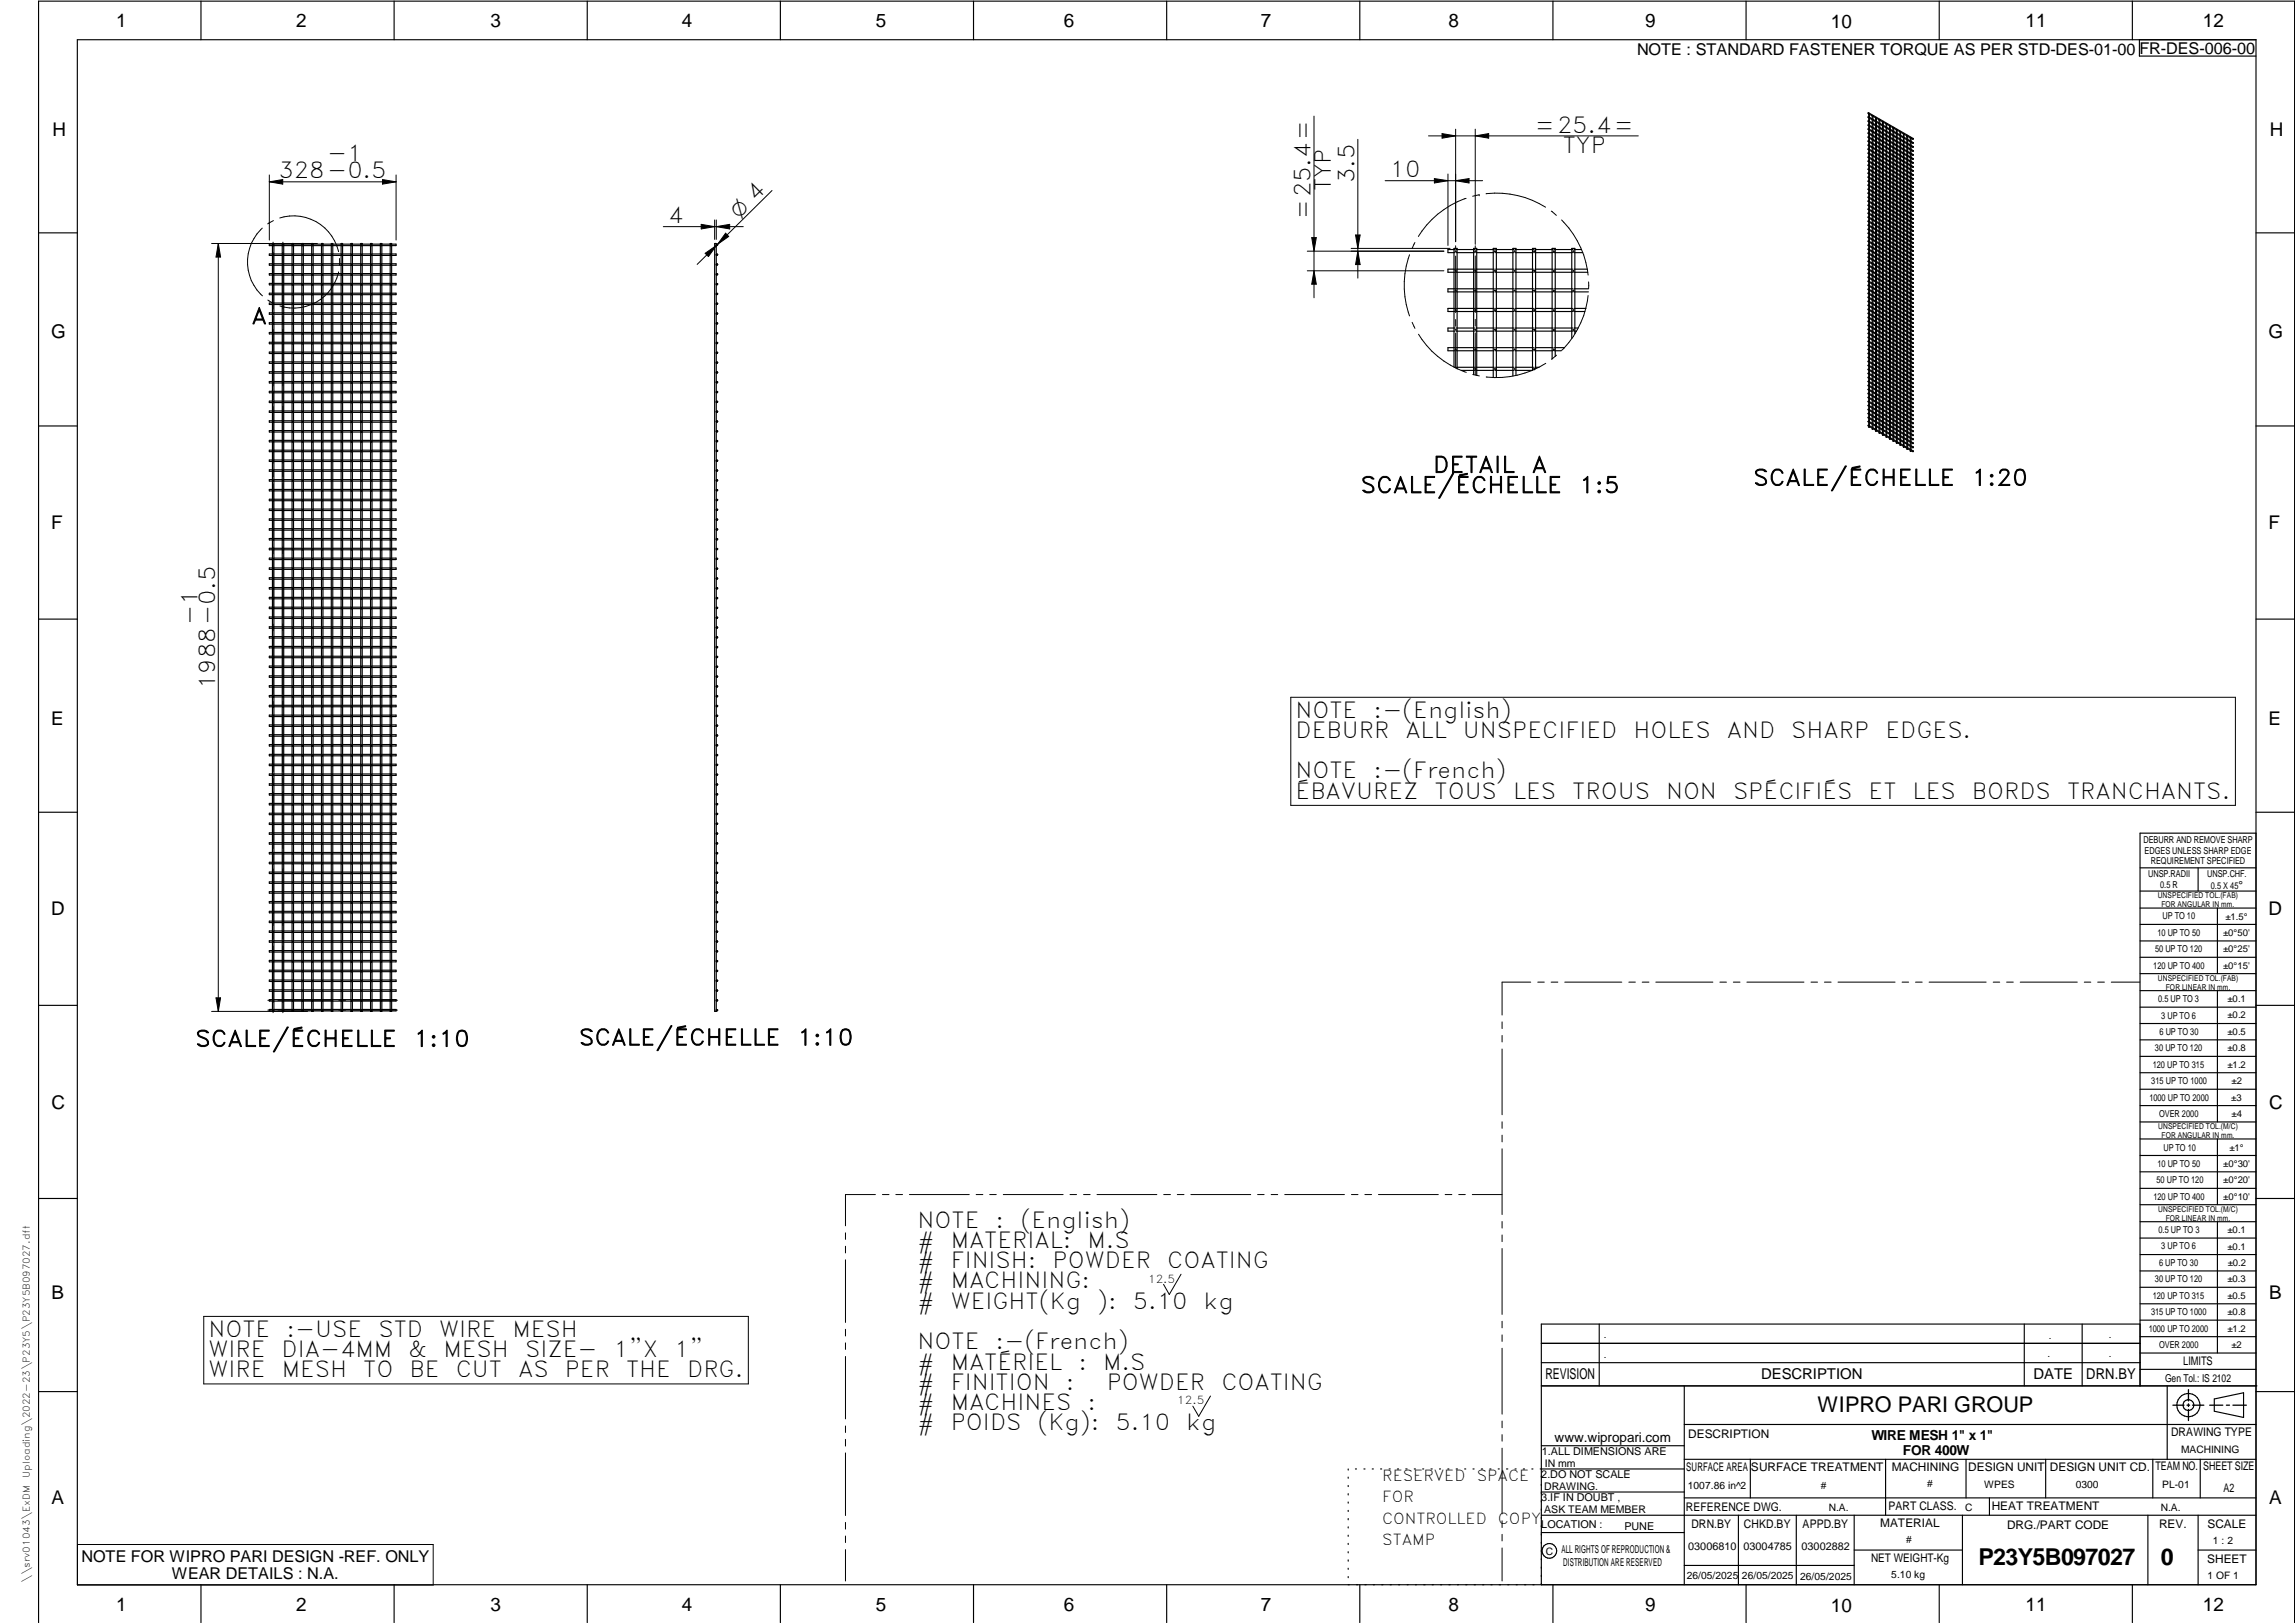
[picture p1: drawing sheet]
<svg xmlns="http://www.w3.org/2000/svg" width="594mm" height="420mm" viewBox="0 0 594 420" stroke-linecap="round" stroke-linejoin="round" font-family="sans-serif">
<defs><g id="words">
<g font-size="6">
<text x="512.1" y="405.2">P23Y5B097027</text>
<text x="559.4" y="405.2">0</text>
</g>
<g font-size="5.7">
<text x="397.4" y="34.3">=25.4=</text>
<text x="84.7" y="41.7">-1</text>
<text x="404.5" y="39.6">TYP</text>
<text x="72.1" y="46.2">328-0.5</text>
<text x="350.6" y="47.5" transform="rotate(-90 350.6 47.5)">3.5</text>
<text x="359.8" y="45.9">10</text>
<text x="344.5" y="49.6" transform="rotate(-90 344.5 49.6)">TYP</text>
<text x="172.9" y="57.8">4</text>
<text x="339.3" y="56.7" transform="rotate(-90 339.3 56.7)">=25.4=</text>
<text x="65.1" y="83.9">A</text>
<text x="371" y="122.3">DETAIL</text>
<text x="396.5" y="122.3">A</text>
<text x="453.8" y="125.7">SCALE/ÉCHELLE</text>
<text x="510.4" y="125.7">1:20</text>
<text x="352.2" y="127.6">SCALE/ÉCHELLE</text>
<text x="408.8" y="127.6">1:5</text>
<text x="51.1" y="161.9" transform="rotate(-90 51.1 161.9)">-1</text>
<text x="55.7" y="178.4" transform="rotate(-90 55.7 178.4)">1988-0.5</text>
<text x="335.4" y="185.8">NOTE</text>
<text x="355.5" y="185.8">:-(English)</text>
<text x="335.4" y="191">DEBURR</text>
<text x="363.8" y="191">ALL</text>
<text x="378.7" y="191">UNSPECIFIED</text>
<text x="422.8" y="191">HOLES</text>
<text x="447" y="191">AND</text>
<text x="463.7" y="191">SHARP</text>
<text x="488.1" y="191">EDGES.</text>
<text x="335.4" y="201.5">NOTE</text>
<text x="355.5" y="201.5">:-(French)</text>
<text x="335.4" y="206.8">ÉBAVUREZ</text>
<text x="371.4" y="206.8">TOUS</text>
<text x="391.7" y="206.8">LES</text>
<text x="407" y="206.8">TROUS</text>
<text x="431.3" y="206.8">NON</text>
<text x="448.6" y="206.8">SPÉCIFIÉS</text>
<text x="483.7" y="206.8">ET</text>
<text x="495.1" y="206.8">LES</text>
<text x="510.5" y="206.8">BORDS</text>
<text x="535.1" y="206.8">TRANCHANTS.</text>
<text x="50.5" y="270.9">SCALE/ÉCHELLE</text>
<text x="107.1" y="270.9">1:10</text>
<text x="149.9" y="270.6">SCALE/ÉCHELLE</text>
<text x="206.4" y="270.6">1:10</text>
<text x="237.5" y="317.8">NOTE</text>
<text x="257.7" y="317.8">:</text>
<text x="264.1" y="317.8">(English)</text>
<text x="237.5" y="323">#</text>
<text x="246.1" y="323">MATERIAL:</text>
<text x="281.5" y="323">M.S</text>
<text x="237.5" y="328.3">#</text>
<text x="246.1" y="328.3">FINISH:</text>
<text x="272.5" y="328.3">POWDER</text>
<text x="302.2" y="328.3">COATING</text>
<text x="237.5" y="333.5">#</text>
<text x="246.1" y="333.5">MACHINING:</text>
<text x="237.5" y="338.8">#</text>
<text x="246.1" y="338.8">WEIGHT(Kg</text>
<text x="284" y="338.8">):</text>
<text x="293.3" y="338.8">5.10</text>
<text x="311.6" y="338.8">kg</text>
<text x="54" y="346">NOTE</text>
<text x="74.2" y="346">:-USE</text>
<text x="98" y="346">STD</text>
<text x="113.7" y="346">WIRE</text>
<text x="132.6" y="346">MESH</text>
<text x="54" y="351.3">WIRE</text>
<text x="72.9" y="351.3">DIA-4MM</text>
<text x="105.7" y="351.3">&amp;</text>
<text x="114.8" y="351.3">MESH</text>
<text x="135.9" y="351.3">SIZE-</text>
<text x="158.8" y="351.3">1&quot;X</text>
<text x="174.5" y="351.3">1&quot;</text>
<text x="237.5" y="349.3">NOTE</text>
<text x="257.7" y="349.3">:-(French)</text>
<text x="54" y="356.5">WIRE</text>
<text x="72.9" y="356.5">MESH</text>
<text x="94" y="356.5">TO</text>
<text x="106" y="356.5">BE</text>
<text x="118" y="356.5">CUT</text>
<text x="134.1" y="356.5">AS</text>
<text x="146.2" y="356.5">PER</text>
<text x="162.1" y="356.5">THE</text>
<text x="177.9" y="356.5">DRG.</text>
<text x="237.5" y="354.5">#</text>
<text x="237.5" y="359.8">#</text>
<text x="246.1" y="359.8">FINITION</text>
<text x="246.1" y="354.5">MATÉRIEL</text>
<text x="275.9" y="359.8">:</text>
<text x="279.2" y="354.5">:</text>
<text x="285.6" y="354.5">M.S</text>
<text x="286.5" y="359.8">POWDER</text>
<text x="316.2" y="359.8">COATING</text>
<text x="237.5" y="365">#</text>
<text x="246.1" y="365">MACHINES</text>
<text x="281.5" y="365">:</text>
<text x="237.5" y="370.3">#</text>
<text x="246.1" y="370.3">POIDS</text>
<text x="268.5" y="370.3">(Kg):</text>
<text x="288.8" y="370.3">5.10</text>
<text x="307.1" y="370.3">kg</text>
</g>
<text font-size="5.6" x="470.5" y="365.5">WIPRO PARI GROUP</text>
<text font-size="5.4" x="191.2" y="56.6" transform="rotate(-45 191.2 56.6)">O 4</text>
<g font-size="4.9">
<text x="30" y="6.9">1</text>
<text x="76.7" y="6.9">2</text>
<text x="127" y="6.9">3</text>
<text x="176.5" y="6.9">4</text>
<text x="226.7" y="6.9">5</text>
<text x="275.4" y="6.9">6</text>
<text x="326.4" y="6.9">7</text>
<text x="375" y="6.9">8</text>
<text x="425.8" y="6.9">9</text>
<text x="473.9" y="7.3">10</text>
<text x="524.3" y="6.9">11</text>
<text x="570.2" y="6.9">12</text>
<text x="13.6" y="35.1">H</text>
<text x="587.6" y="35.1">H</text>
<text x="13.2" y="87.5">G</text>
<text x="587.2" y="87.5">G</text>
<text x="13.2" y="137">F</text>
<text x="587.2" y="137">F</text>
<text x="13.2" y="187.6">E</text>
<text x="587.2" y="187.6">E</text>
<text x="13.2" y="237">D</text>
<text x="587.2" y="237">D</text>
<text x="13.4" y="287.1">C</text>
<text x="587.4" y="287.1">C</text>
<text x="13.4" y="336.2">B</text>
<text x="587.4" y="336.2">B</text>
<text x="13.4" y="389.3">A</text>
<text x="587.4" y="389.3">A</text>
<text x="30" y="416.9">1</text>
<text x="76.7" y="416.9">2</text>
<text x="127" y="416.9">3</text>
<text x="176.5" y="416.9">4</text>
<text x="226.7" y="416.9">5</text>
<text x="275.4" y="416.9">6</text>
<text x="326.4" y="416.9">7</text>
<text x="375" y="416.9">8</text>
<text x="425.8" y="416.9">9</text>
<text x="473.9" y="417.3">10</text>
<text x="524.3" y="416.9">11</text>
<text x="570.2" y="416.9">12</text>
</g>
<g font-size="4.2">
<text x="423.7" y="14.3">NOTE : STANDARD FASTENER TORQUE AS PER STD-DES-01-00</text>
<text x="553.8" y="14">FR-DES-006-00</text>
<text x="21.1" y="404.3">NOTE FOR WIPRO PARI DESIGN -REF. ONLY</text>
<text x="44.5" y="408.8">WEAR DETAILS : N.A.</text>
</g>
<g font-size="3.9">
<text x="400" y="357.1">REVISION</text>
<text x="455.9" y="357.1">DESCRIPTION</text>
<text x="526.4" y="357.1">DATE</text>
<text x="540" y="357.1">DRN.BY</text>
<text x="357.8" y="383.3">RESERVED</text>
<text x="382.3" y="383.3">SPACE</text>
<text x="357.8" y="388.9">FOR</text>
<text x="357.8" y="394.5">CONTROLLED</text>
<text x="387.8" y="394.5">COPY</text>
<text x="357.8" y="400">STAMP</text>
</g>
<g font-size="3.6">
<text x="484.4" y="372.9">WIRE MESH 1&quot; x 1&quot;</text>
<text x="492.6" y="376.6">FOR 400W</text>
</g>
<text font-size="3.5" x="402.4" y="373.3">www.wipropari.com</text>
<g font-size="3.1">
<text x="565.1" y="353.5">LIMITS</text>
<text x="562" y="371.7">DRAWING TYPE</text>
<text x="437" y="372.3">DESCRIPTION</text>
<text x="436.5" y="380.8">SURFACE AREA</text>
<text x="453.3" y="380.8">SURFACE TREATMENT</text>
<text x="489.7" y="380.8">MACHINING</text>
<text x="509.5" y="380.8">DESIGN UNIT</text>
<text x="530.6" y="380.8">DESIGN UNIT CD.</text>
<text x="558" y="380.6">TEAM NO.</text>
<text x="570.3" y="380.7">SHEET SIZE</text>
<text x="575.6" y="386.1">A2</text>
<text x="436.4" y="391.1">REFERENCE DWG.</text>
<text x="437.8" y="395.5">DRN.BY</text>
<text x="451.4" y="395.4">CHKD.BY</text>
<text x="466.6" y="395.5">APPD.BY</text>
<text x="486.7" y="395.4">MATERIAL</text>
<text x="488.9" y="390.9">PART CLASS.</text>
<text x="515.6" y="390.9">HEAT TREATMENT</text>
<text x="519.6" y="395.9">DRG./PART CODE</text>
<text x="558.9" y="395.5">REV.</text>
<text x="571.4" y="395.6">SCALE</text>
<text x="484.3" y="404.2">NET WEIGHT-Kg</text>
<text x="571.4" y="404.7">SHEET</text>
</g>
<text font-size="3" x="579.5" y="230.1">°</text>
<g font-size="2.8">
<text x="297.2" y="332.1">12.5</text>
<text x="560.4" y="357.7">Gen Tol.: IS 2102</text>
<text x="304.8" y="363.6">12.5</text>
<text x="399.1" y="376.6">1.ALL DIMENSIONS ARE</text>
<text x="399" y="382.7">2.DO NOT SCALE</text>
<text x="399" y="388.7">3.IF IN DOUBT ,</text>
<text x="399" y="395.4">LOCATION :</text>
<text x="420.5" y="396">PUNE</text>
<text x="404.2" y="402">ALL RIGHTS OF REPRODUCTION &amp;</text>
<text x="437" y="401.2">03006810</text>
<text x="451.3" y="401.2">03004785</text>
<text x="466.3" y="401.2">03002882</text>
<text x="404.7" y="405.4">DISTRIBUTION ARE RESERVED</text>
</g>
<g font-size="2.7">
<text x="564.6" y="376.2">MACHINING</text>
<text x="399.9" y="379.7">IN mm</text>
<text x="399.7" y="385.7">DRAWING.</text>
<text x="436.9" y="385.4">1007.86 in^2</text>
<text x="471.4" y="385.5">#</text>
<text x="498.9" y="385">#</text>
<text x="513.6" y="385.3">WPES</text>
<text x="537.3" y="385.1">0300</text>
<text x="559.7" y="385.1">PL-01</text>
<text x="399.7" y="391.8">ASK TEAM MEMBER</text>
<text x="473.4" y="391.2">N.A.</text>
<text x="508.7" y="391.2">C</text>
<text x="559.3" y="391.1">N.A.</text>
<text x="493.4" y="399.5">#</text>
<text x="572.8" y="399.7">1 : 2</text>
<text x="400.1" y="402.5">C</text>
<text x="436.6" y="408.7">26/05/2025</text>
<text x="450.9" y="408.8">26/05/2025</text>
<text x="466" y="408.9">26/05/2025</text>
<text x="489.6" y="408.5">5.10 kg</text>
<text x="571.4" y="408.7">1 OF 1</text>
</g>
<g font-size="2.5">
<text x="554.9" y="218.3">DEBURR AND REMOVE SHARP</text>
<text x="555.2" y="221">EDGES UNLESS SHARP EDGE</text>
<text x="556.1" y="227.1">UNSP.RADII</text>
<text x="556.8" y="223.8">REQUIREMENT SPECIFIED</text>
<text x="571.4" y="226.9">UNSP.CHF.</text>
<text x="559.2" y="229.9">0.5 R</text>
<text x="572.3" y="230.1">0.5 X 45</text>
<text x="559.8" y="238">UP TO 10</text>
<text x="576.1" y="238.1">±1.5°</text>
<text x="558.5" y="242.2">10 UP TO 50</text>
<text x="575.5" y="242.3">±0°50'</text>
<text x="557.4" y="250.7">120 UP TO 400</text>
<text x="557.9" y="246.5">50 UP TO 120</text>
<text x="575.5" y="250.7">±0°15'</text>
<text x="575.5" y="246.5">±0°25'</text>
<text x="558.7" y="259.4">0.5 UP TO 3</text>
<text x="559.5" y="263.7">3 UP TO 6</text>
<text x="576.6" y="263.6">±0.2</text>
<text x="576.6" y="259.4">±0.1</text>
<text x="559" y="267.9">6 UP TO 30</text>
<text x="576.6" y="267.9">±0.5</text>
<text x="557.8" y="272.2">30 UP TO 120</text>
<text x="576.6" y="272.2">±0.8</text>
<text x="556.9" y="280.7">315 UP TO 1000</text>
<text x="557.3" y="276.4">120 UP TO 315</text>
<text x="576.6" y="276.4">±1.2</text>
<text x="577.7" y="280.7">±2</text>
<text x="556.4" y="284.9">1000 UP TO 2000</text>
<text x="577.6" y="284.9">±3</text>
<text x="558.9" y="289.2">OVER 2000</text>
<text x="577.7" y="289.3">±4</text>
<text x="560" y="297.9">UP TO 10</text>
<text x="577.1" y="297.9">±1°</text>
<text x="558.5" y="302.1">10 UP TO 50</text>
<text x="575.5" y="302.1">±0°30'</text>
<text x="557.4" y="310.6">120 UP TO 400</text>
<text x="558.2" y="306.3">50 UP TO 120</text>
<text x="575.5" y="310.6">±0°10'</text>
<text x="575.5" y="306.4">±0°20'</text>
<text x="558.8" y="319.2">0.5 UP TO 3</text>
<text x="559.4" y="323.4">3 UP TO 6</text>
<text x="576.6" y="319.2">±0.1</text>
<text x="576.6" y="323.5">±0.1</text>
<text x="558.9" y="327.7">6 UP TO 30</text>
<text x="576.7" y="327.7">±0.2</text>
<text x="557.8" y="332">30 UP TO 120</text>
<text x="576.6" y="332">±0.3</text>
<text x="556.8" y="340.5">315 UP TO 1000</text>
<text x="557.3" y="336.3">120 UP TO 315</text>
<text x="576.6" y="336.3">±0.5</text>
<text x="576.6" y="340.5">±0.8</text>
<text x="415.2" y="346.4">.</text>
<text x="530.3" y="346.5">.</text>
<text x="545.9" y="346.4">.</text>
<text x="556.2" y="344.7">1000 UP TO 2000</text>
<text x="576.6" y="344.7">±1.2</text>
<text x="415.2" y="351.5">.</text>
<text x="530" y="351.3">.</text>
<text x="545.9" y="351.4">.</text>
<text x="558.9" y="349">OVER 2000</text>
<text x="577.6" y="349">±2</text>
</g>
<g font-size="2.4">
<text x="7.7" y="382.7" transform="rotate(-90 7.7 382.7)">Uploading\2022-23\P23Y5\P23Y5B097027.dft</text>
<text x="7.7" y="409.8" transform="rotate(-90 7.7 409.8)">\\srv01043\ExDM</text>
</g>
<g font-size="2.1">
<text x="558.5" y="232.4">UNSPECIFIED TOL.(FAB)</text>
<text x="559.5" y="234.7">FOR ANGULAR IN mm.</text>
<text x="558.6" y="253.9">UNSPECIFIED TOL.(FAB)</text>
<text x="560.7" y="256.3">FOR LINEAR IN mm.</text>
<text x="558.7" y="292.3">UNSPECIFIED TOL.(M/C)</text>
<text x="559.6" y="294.7">FOR ANGULAR IN mm.</text>
<text x="558.7" y="313.7">UNSPECIFIED TOL.(M/C)</text>
<text x="560.6" y="316.1">FOR LINEAR IN mm.</text>
</g>
</g></defs>
<g fill="none" stroke="#000" stroke-width=".3">
<path d="M20 10.3h564v400h-564zM52 .3v10M102 .3v10M152 .3v10M202 .3v10M252 .3v10M302 .3v10M352 .3v10M402 .3v10M452 .3v10M502 .3v10M552 .3v10"/>
<path d="M553.8 10.3v4.2h30.2M483.7 30.3l-.1 .1 .1 .1M483.7 31.3l-.1 .1 .1 .1M483.7 29.5v-.3l11.6 6.7M483.7 29.4h.1M483.7 29.4h.2M483.7 39.6h-.1l.1 .2M483.7 32.3l-.1 .2 .1 .1M483.7 33.4l-.1 .1 .1 .1M483.7 34.4l-.1 .1 .1 .1M483.7 35.4l-.1 .2 .1 .1M483.7 36.5l-.1 .1 .1 .1"/>
<path d="M483.7 37.5l-.1 .1 .1 .2M483.7 38.6l-.1 .1 .1 .1M483.7 29.4l.2 .1M483.9 29.5l.9 .4M483.9 30.6l.7 .4M483.9 31.4l.7 .4M483.9 30.4l.7 .4M483.9 29.4h.1M483.9 29.4l-.1 81.2-.1-81.2M483.9 39.9l.7 .4M483.9 38.9l.7 .4M483.9 37.8l.7 .5"/>
<path d="M483.9 36.8l.7 .4M483.9 35.8l.7 .4M483.9 34.8l.7 .3M483.9 33.7l.7 .4M483.9 32.7l.7 .4M483.9 31.6l.7 .4M483.9 39.7l.7 .4M483.9 38.7l.7 .4M483.9 37.6l.7 .4M483.9 36.6l.7 .4M483.9 35.6l.7 .3M483.9 34.5l.7 .4"/>
<path d="M483.9 33.5l.7 .4M483.9 32.4l.7 .5M484.6 29.9h.2l-.1 81.2zM484.8 30.1l.9 .3M484.8 32.2l.7 .4M484.8 31.1l.7 .4M484.8 31.9l.7 .4M484.8 30.9l.7 .4M484.8 39.4l.7 .4M484.8 38.4l.7 .4M484.8 37.3l.7 .5M484.8 36.3l.7 .4"/>
<path d="M484.8 35.3l.7 .4M484.8 34.2l.7 .4M484.8 33.2l.7 .4M484.8 39.2l.7 .4M484.8 38.1l.7 .5M484.8 37.1l.7 .4M484.8 36.1l.7 .4M484.8 35.1l.7 .3M484.8 34l.7 .4M484.8 33l.7 .4M485.5 30.4h.2l-.1 81.3zM485.7 32.7l.7 .4"/>
<path d="M485.7 31.6l.7 .4M485.7 30.6l.7 .4M485.7 32.4l.7 .5M485.7 31.4l.7 .4M485.7 39.9l.7 .4M485.7 38.9l.7 .4M485.7 37.8l.7 .5M485.7 36.8l.7 .4M485.7 35.8l.7 .4M485.7 34.8l.7 .3M485.7 33.7l.7 .4M485.7 39.7l.7 .4"/>
<path d="M485.7 38.7l.7 .4M485.7 37.6l.7 .4M485.7 36.6l.7 .4M485.7 35.6l.7 .3M485.7 34.5l.7 .4M485.7 33.5l.7 .4M486.4 30.9l.1 81.3 .1-81.3M486.4 31h.1M486.6 31.1l.7 .4 .1 81.2 .1-81.2M486.6 33.2l.7 .4M486.6 32.2l.7 .4M486.6 33l.7 .4"/>
<path d="M486.6 31.9l.7 .4M486.6 30.9h-.2M486.6 30.9l-.2 .1M486.6 39.4l.7 .4M486.6 38.4l.7 .4M486.6 37.3l.7 .5M486.6 36.3l.7 .4M486.6 35.3l.7 .4M486.6 34.2l.7 .4M486.6 39.2l.7 .4M486.6 38.1l.7 .5M486.6 37.1l.7 .4"/>
<path d="M486.6 36.1l.7 .4M486.6 35.1l.7 .3M486.6 34l.7 .4M487.3 31.5h.2M487.3 31.5h.1M487.5 31.6l.9 .4M487.5 33.7l.7 .4M487.5 32.7l.7 .4M487.5 33.5l.7 .4M487.5 32.4l.7 .5M487.5 31.5h.1M487.5 39.9l.7 .4"/>
<path d="M487.5 38.9l.7 .4M487.5 37.8l.7 .5M487.5 36.8l.7 .4M487.5 35.8l.7 .4M487.5 34.8l.7 .3M487.5 39.7l.7 .4M487.5 38.7l.7 .4M487.5 37.6l.7 .4M487.5 36.6l.7 .4M487.5 35.6l.7 .3M487.5 34.5l.7 .4M488.4 32l-.1 81.2 .1-81.2"/>
<path d="M488.4 32.2l.9 .3M488.4 34.2l.7 .4M488.4 33.2l.7 .4M488.4 34l.7 .4M488.4 33l.7 .4M488.4 32h.1M488.4 39.4l.7 .4M488.4 38.4l.7 .4M488.4 37.3l.7 .5M488.4 36.3l.7 .4M488.4 35.3l.7 .4M488.4 39.2l.7 .4"/>
<path d="M488.4 38.1l.7 .5M488.4 37.1l.7 .4M488.4 36.1l.7 .4M488.4 35.1l.7 .3M489.1 32.5h.2l-.1 81.2zM489.3 34.8l.7 .3M489.3 33.7l.7 .4M489.3 32.7l.7 .4M489.3 34.5l.7 .4M489.3 33.5l.7 .4M489.3 39.9l.7 .4M489.3 38.9l.7 .4"/>
<path d="M489.3 37.8l.7 .5M489.3 36.8l.7 .4M489.3 35.8l.7 .4M489.3 39.7l.7 .4M489.3 38.7l.7 .4M489.3 37.6l.7 .4M489.3 36.6l.7 .4M489.3 35.6l.7 .3M490 33h.2l-.1 81.3zM490 33.1h.1M490.2 33.2l.7 .4 .1 81.2 .1-81.2M490.2 35.3l.7 .4"/>
<path d="M490.2 34.2l.7 .4M490.2 35.1l.7 .3M490.2 34l.7 .4M490.2 33l-.2 .1M490.2 39.4l.7 .4M490.2 38.4l.7 .4M490.2 37.3l.7 .5M490.2 36.3l.7 .4M490.2 39.2l.7 .4M490.2 38.1l.7 .5M490.2 37.1l.7 .4M490.2 36.1l.7 .4"/>
<path d="M490.9 33.6h.1M490.9 33.5l.2 .1M491.1 33.7l.8 .4M491.1 35.8l.7 .4M491.1 34.8l.7 .3M491.1 35.6l.7 .3M491.1 34.5l.7 .4M491.1 33.6h-.2M491.1 39.9l.7 .4M491.1 38.9l.7 .4M491.1 37.8l.7 .5M491.1 36.8l.7 .4"/>
<path d="M491.1 39.7l.7 .4M491.1 38.7l.7 .4M491.1 37.6l.7 .4M491.1 36.6l.7 .4M491.9 34v81.3l.1-81.2M492 34.2l.8 .4M492 36.3l.7 .4M492 35.3l.7 .4M492 36.1l.7 .4M492 35.1l.7 .3M492 34.1h.1M492 39.4l.7 .4"/>
<path d="M492 38.4l.7 .4M492 37.3l.7 .5M492 39.2l.7 .4M492 38.1l.7 .5M492 37.1l.7 .4M492.7 34.5l.2 .1-.1 81.2zM492.9 36.8l.7 .4M492.9 35.8l.7 .4M492.9 34.8l.7 .3M492.9 36.6l.7 .4M492.9 35.6l.7 .3M492.9 34.6h.1"/>
<path d="M492.9 39.9l.7 .4M492.9 38.9l.7 .4M492.9 37.8l.7 .5M492.9 39.7l.7 .4M492.9 38.7l.7 .4M492.9 37.6l.7 .4M493.6 35.1h.1M493.6 35.1h.2l-.1 81.2zM493.8 35.3l.7 .3 .1 81.2 .1-81.2M493.8 37.3l.7 .5M493.8 36.3l.7 .4M493.8 37.1l.7 .4"/>
<path d="M493.8 36.1l.7 .4M493.8 35.1h-.2M493.8 39.4l.7 .4M493.8 38.4l.7 .4M493.8 39.2l.7 .4M493.8 38.1l.7 .5M494.5 35.6h.1M494.5 35.6h.2M494.7 37.6l.6 .3M494.7 36.6l.6 .3M494.7 37.8l.5 .3M494.7 36.8l.5 .3"/>
<path d="M494.7 35.8l.5 .2M494.7 39.7l.6 .3M494.7 38.7l.6 .3M494.7 35.6h-.2M494.7 39.9l.5 .3M494.7 38.9l.5 .3M495.3 35.9l-.1 .1M495.3 36.9l-.1 .2M495.3 37.9l-.1 .2M495.3 39l-.1 .2M483.7 55.1l-.1 .2 .1 .1M483.7 56.2l-.1 .1 .1 .1"/>
<path d="M483.7 57.2l-.1 .2h.1M483.7 58.3l-.1 .1 .1 .1M483.7 59.3l-.1 .1 .1 .1M483.7 40.6l-.1 .2 .1 .1M483.7 41.7l-.1 .1 .1 .1M483.7 42.7l-.1 .1 .1 .1M483.7 43.7l-.1 .2h.1M483.7 44.8l-.1 .1 .1 .1M483.7 45.8l-.1 .1 .1 .1M483.7 46.9l-.1 .1 .1 .1M483.7 47.9l-.1 .1 .1 .1M483.7 48.9l-.1 .2h.1"/>
<path d="M483.7 50l-.1 .1 .1 .1M483.7 51l-.1 .1 .1 .1M483.7 52l-.1 .2h.1M483.7 53l-.1 .2 .1 .1M483.7 54.1h-.1l.1 .2M483.9 59.6l.7 .4M483.9 58.6l.7 .4M483.9 57.6l.7 .4M483.9 56.5l.7 .4M483.9 55.5l.7 .4M483.9 54.4l.7 .5M483.9 59.4l.7 .4"/>
<path d="M483.9 58.4l.7 .4M483.9 57.3l.7 .4M483.9 56.3l.7 .4M483.9 55.2l.7 .5M483.9 53.4l.7 .4M483.9 52.4l.7 .4M483.9 51.4l.7 .3M483.9 50.3l.7 .4M483.9 49.3l.7 .4M483.9 48.2l.7 .4M483.9 47.2l.7 .4M483.9 46.1l.7 .5"/>
<path d="M483.9 45.1l.7 .4M483.9 44.1l.7 .4M483.9 43.1l.7 .3M483.9 42l.7 .4M483.9 41l.7 .4M483.9 54.2l.7 .4M483.9 53.2l.7 .4M483.9 52.2l.7 .3M483.9 51.1l.7 .4M483.9 50.1l.7 .4M483.9 49l.7 .4M483.9 48l.7 .4"/>
<path d="M483.9 46.9l.7 .5M483.9 45.9l.7 .4M483.9 44.9l.7 .4M483.9 43.9l.7 .3M483.9 42.8l.7 .4M483.9 41.8l.7 .4M483.9 40.7l.7 .4M484.8 59.1l.7 .4M484.8 58.1l.7 .4M484.8 57l.7 .4M484.8 56l.7 .4M484.8 54.9l.7 .5"/>
<path d="M484.8 59.9l.7 .4M484.8 58.9l.7 .4M484.8 57.8l.7 .5M484.8 56.8l.7 .4M484.8 55.8l.7 .4M484.8 53.9l.7 .4M484.8 52.9l.7 .4M484.8 51.9l.7 .3M484.8 50.8l.7 .4M484.8 49.8l.7 .4M484.8 48.7l.7 .4M484.8 47.7l.7 .4"/>
<path d="M484.8 46.7l.7 .4M484.8 45.6l.7 .4M484.8 44.6l.7 .4M484.8 43.6l.7 .3M484.8 42.5l.7 .4M484.8 41.5l.7 .4M484.8 40.4l.7 .5M484.8 54.7l.7 .4M484.8 53.7l.7 .4M484.8 52.7l.7 .3M484.8 51.6l.7 .4M484.8 50.6l.7 .4"/>
<path d="M484.8 49.5l.7 .5M484.8 48.5l.7 .4M484.8 47.5l.7 .4M484.8 46.4l.7 .5M484.8 45.4l.7 .4M484.8 44.4l.7 .4M484.8 43.3l.7 .4M484.8 42.3l.7 .4M484.8 41.3l.7 .4M484.8 40.2l.7 .4M485.7 59.6l.7 .4M485.7 58.6l.7 .4"/>
<path d="M485.7 57.6l.7 .4M485.7 56.5l.7 .4M485.7 55.5l.7 .4M485.7 59.4l.7 .4M485.7 58.4l.7 .4M485.7 57.3l.7 .4M485.7 56.3l.7 .4M485.7 54.4l.7 .5M485.7 53.4l.7 .4M485.7 52.4l.7 .4M485.7 51.4l.7 .3M485.7 50.3l.7 .4"/>
<path d="M485.7 49.3l.7 .4M485.7 48.2l.7 .4M485.7 47.2l.7 .4M485.7 46.1l.7 .5M485.7 45.1l.7 .4M485.7 44.1l.7 .4M485.7 43.1l.7 .3M485.7 42l.7 .4M485.7 41l.7 .4M485.7 55.2l.7 .5M485.7 54.2l.7 .4M485.7 53.2l.7 .4"/>
<path d="M485.7 52.2l.7 .3M485.7 51.1l.7 .4M485.7 50.1l.7 .4M485.7 49l.7 .4M485.7 48l.7 .4M485.7 46.9l.7 .5M485.7 45.9l.7 .4M485.7 44.9l.7 .4M485.7 43.9l.7 .3M485.7 42.8l.7 .4M485.7 41.8l.7 .4M485.7 40.7l.7 .4"/>
<path d="M486.6 59.1l.7 .4M486.6 58.1l.7 .4M486.6 57l.7 .4M486.6 56l.7 .4M486.6 59.9l.7 .4M486.6 58.9l.7 .4M486.6 57.8l.7 .5M486.6 56.8l.7 .4M486.6 54.9l.7 .5M486.6 53.9l.7 .4M486.6 52.9l.7 .4M486.6 51.9l.7 .3"/>
<path d="M486.6 50.8l.7 .4M486.6 49.8l.7 .4M486.6 48.7l.7 .4M486.6 47.7l.7 .4M486.6 46.7l.7 .4M486.6 45.6l.7 .4M486.6 44.6l.7 .4M486.6 43.6l.7 .3M486.6 42.5l.7 .4M486.6 41.5l.7 .4M486.6 40.4l.7 .5M486.6 55.8l.7 .4"/>
<path d="M486.6 54.7l.7 .4M486.6 53.7l.7 .4M486.6 52.7l.7 .3M486.6 51.6l.7 .4M486.6 50.6l.7 .4M486.6 49.5l.7 .5M486.6 48.5l.7 .4M486.6 47.5l.7 .4M486.6 46.4l.7 .5M486.6 45.4l.7 .4M486.6 44.4l.7 .4M486.6 43.3l.7 .4"/>
<path d="M486.6 42.3l.7 .4M486.6 41.3l.7 .4M486.6 40.2l.7 .4M487.5 59.6l.7 .4M487.5 58.6l.7 .4M487.5 57.6l.7 .4M487.5 56.5l.7 .4M487.5 59.4l.7 .4M487.5 58.4l.7 .4M487.5 57.3l.7 .4M487.5 55.5l.7 .4M487.5 54.4l.7 .5"/>
<path d="M487.5 53.4l.7 .4M487.5 52.4l.7 .4M487.5 51.4l.7 .3M487.5 50.3l.7 .4M487.5 49.3l.7 .4M487.5 48.2l.7 .4M487.5 47.2l.7 .4M487.5 46.1l.7 .5M487.5 45.1l.7 .4M487.5 44.1l.7 .4M487.5 43.1l.7 .3M487.5 42l.7 .4"/>
<path d="M487.5 41l.7 .4M487.5 56.3l.7 .4M487.5 55.2l.7 .5M487.5 54.2l.7 .4M487.5 53.2l.7 .4M487.5 52.2l.7 .3M487.5 51.1l.7 .4M487.5 50.1l.7 .4M487.5 49l.7 .4M487.5 48l.7 .4M487.5 46.9l.7 .5M487.5 45.9l.7 .4"/>
<path d="M487.5 44.9l.7 .4M487.5 43.9l.7 .3M487.5 42.8l.7 .4M487.5 41.8l.7 .4M487.5 40.7l.7 .4M488.4 59.1l.7 .4M488.4 58.1l.7 .4M488.4 57l.7 .4M488.4 59.9l.7 .4M488.4 58.9l.7 .4M488.4 57.8l.7 .5M488.4 56l.7 .4"/>
<path d="M488.4 54.9l.7 .5M488.4 53.9l.7 .4M488.4 52.9l.7 .4M488.4 51.9l.7 .3M488.4 50.8l.7 .4M488.4 49.8l.7 .4M488.4 48.7l.7 .4M488.4 47.7l.7 .4M488.4 46.7l.7 .4M488.4 45.6l.7 .4M488.4 44.6l.7 .4M488.4 43.6l.7 .3"/>
<path d="M488.4 42.5l.7 .4M488.4 41.5l.7 .4M488.4 40.4l.7 .5M488.4 56.8l.7 .4M488.4 55.8l.7 .4M488.4 54.7l.7 .4M488.4 53.7l.7 .4M488.4 52.7l.7 .3M488.4 51.6l.7 .4M488.4 50.6l.7 .4M488.4 49.5l.7 .5M488.4 48.5l.7 .4"/>
<path d="M488.4 47.5l.7 .4M488.4 46.4l.7 .5M488.4 45.4l.7 .4M488.4 44.4l.7 .4M488.4 43.3l.7 .4M488.4 42.3l.7 .4M488.4 41.3l.7 .4M488.4 40.2l.7 .4M489.3 59.6l.7 .4M489.3 58.6l.7 .4M489.3 57.6l.7 .4M489.3 59.4l.7 .4"/>
<path d="M489.3 58.4l.7 .4M489.3 56.5l.7 .4M489.3 55.5l.7 .4M489.3 54.4l.7 .5M489.3 53.4l.7 .4M489.3 52.4l.7 .4M489.3 51.4l.7 .3M489.3 50.3l.7 .4M489.3 49.3l.7 .4M489.3 48.2l.7 .4M489.3 47.2l.7 .4M489.3 46.1l.7 .5"/>
<path d="M489.3 45.1l.7 .4M489.3 44.1l.7 .4M489.3 43.1l.7 .3M489.3 42l.7 .4M489.3 41l.7 .4M489.3 57.3l.7 .4M489.3 56.3l.7 .4M489.3 55.2l.7 .5M489.3 54.2l.7 .4M489.3 53.2l.7 .4M489.3 52.2l.7 .3M489.3 51.1l.7 .4"/>
<path d="M489.3 50.1l.7 .4M489.3 49l.7 .4M489.3 48l.7 .4M489.3 46.9l.7 .5M489.3 45.9l.7 .4M489.3 44.9l.7 .4M489.3 43.9l.7 .3M489.3 42.8l.7 .4M489.3 41.8l.7 .4M489.3 40.7l.7 .4M490.2 59.1l.7 .4M490.2 58.1l.7 .4"/>
<path d="M490.2 59.9l.7 .4M490.2 58.9l.7 .4M490.2 57l.7 .4M490.2 56l.7 .4M490.2 54.9l.7 .5M490.2 53.9l.7 .4M490.2 52.9l.7 .4M490.2 51.9l.7 .3M490.2 50.8l.7 .4M490.2 49.8l.7 .4M490.2 48.7l.7 .4M490.2 47.7l.7 .4"/>
<path d="M490.2 46.7l.7 .4M490.2 45.6l.7 .4M490.2 44.6l.7 .4M490.2 43.6l.7 .3M490.2 42.5l.7 .4M490.2 41.5l.7 .4M490.2 40.4l.7 .5M490.2 57.8l.7 .5M490.2 56.8l.7 .4M490.2 55.8l.7 .4M490.2 54.7l.7 .4M490.2 53.7l.7 .4"/>
<path d="M490.2 52.7l.7 .3M490.2 51.6l.7 .4M490.2 50.6l.7 .4M490.2 49.5l.7 .5M490.2 48.5l.7 .4M490.2 47.5l.7 .4M490.2 46.4l.7 .5M490.2 45.4l.7 .4M490.2 44.4l.7 .4M490.2 43.3l.7 .4M490.2 42.3l.7 .4M490.2 41.3l.7 .4"/>
<path d="M490.2 40.2l.7 .4M491.1 59.6l.7 .4M491.1 58.6l.7 .4M491.1 59.4l.7 .4M491.1 57.6l.7 .4M491.1 56.5l.7 .4M491.1 55.5l.7 .4M491.1 54.4l.7 .5M491.1 53.4l.7 .4M491.1 52.4l.7 .4M491.1 51.4l.7 .3M491.1 50.3l.7 .4"/>
<path d="M491.1 49.3l.7 .4M491.1 48.2l.7 .4M491.1 47.2l.7 .4M491.1 46.1l.7 .5M491.1 45.1l.7 .4M491.1 44.1l.7 .4M491.1 43.1l.7 .3M491.1 42l.7 .4M491.1 41l.7 .4M491.1 58.4l.7 .4M491.1 57.3l.7 .4M491.1 56.3l.7 .4"/>
<path d="M491.1 55.2l.7 .5M491.1 54.2l.7 .4M491.1 53.2l.7 .4M491.1 52.2l.7 .3M491.1 51.1l.7 .4M491.1 50.1l.7 .4M491.1 49l.7 .4M491.1 48l.7 .4M491.1 46.9l.7 .5M491.1 45.9l.7 .4M491.1 44.9l.7 .4M491.1 43.9l.7 .3"/>
<path d="M491.1 42.8l.7 .4M491.1 41.8l.7 .4M491.1 40.7l.7 .4M492 59.1l.7 .4M492 59.9l.7 .4M492 58.9l.7 .4M492 58.1l.7 .4M492 57l.7 .4M492 56l.7 .4M492 54.9l.7 .5M492 53.9l.7 .4M492 52.9l.7 .4"/>
<path d="M492 51.9l.7 .3M492 50.8l.7 .4M492 49.8l.7 .4M492 48.7l.7 .4M492 47.7l.7 .4M492 46.7l.7 .4M492 45.6l.7 .4M492 44.6l.7 .4M492 43.6l.7 .3M492 42.5l.7 .4M492 41.5l.7 .4M492 40.4l.7 .5"/>
<path d="M492 57.8l.7 .5M492 56.8l.7 .4M492 55.8l.7 .4M492 54.7l.7 .4M492 53.7l.7 .4M492 52.7l.7 .3M492 51.6l.7 .4M492 50.6l.7 .4M492 49.5l.7 .5M492 48.5l.7 .4M492 47.5l.7 .4M492 46.4l.7 .5"/>
<path d="M492 45.4l.7 .4M492 44.4l.7 .4M492 43.3l.7 .4M492 42.3l.7 .4M492 41.3l.7 .4M492 40.2l.7 .4M492.9 59.6l.7 .4M492.9 59.4l.7 .4M492.9 58.6l.7 .4M492.9 57.6l.7 .4M492.9 56.5l.7 .4M492.9 55.5l.7 .4"/>
<path d="M492.9 54.4l.7 .5M492.9 53.4l.7 .4M492.9 52.4l.7 .4M492.9 51.4l.7 .3M492.9 50.3l.7 .4M492.9 49.3l.7 .4M492.9 48.2l.7 .4M492.9 47.2l.7 .4M492.9 46.1l.7 .5M492.9 45.1l.7 .4M492.9 44.1l.7 .4M492.9 43.1l.7 .3"/>
<path d="M492.9 42l.7 .4M492.9 41l.7 .4M492.9 58.4l.7 .4M492.9 57.3l.7 .4M492.9 56.3l.7 .4M492.9 55.2l.7 .5M492.9 54.2l.7 .4M492.9 53.2l.7 .4M492.9 52.2l.7 .3M492.9 51.1l.7 .4M492.9 50.1l.7 .4M492.9 49l.7 .4"/>
<path d="M492.9 48l.7 .4M492.9 46.9l.7 .5M492.9 45.9l.7 .4M492.9 44.9l.7 .4M492.9 43.9l.7 .3M492.9 42.8l.7 .4M492.9 41.8l.7 .4M492.9 40.7l.7 .4M493.8 59.9l.7 .4M493.8 59.1l.7 .4M493.8 58.1l.7 .4M493.8 57l.7 .4"/>
<path d="M493.8 56l.7 .4M493.8 54.9l.7 .5M493.8 53.9l.7 .4M493.8 52.9l.7 .4M493.8 51.9l.7 .3M493.8 50.8l.7 .4M493.8 49.8l.7 .4M493.8 48.7l.7 .4M493.8 47.7l.7 .4M493.8 46.7l.7 .4M493.8 45.6l.7 .4M493.8 44.6l.7 .4"/>
<path d="M493.8 43.6l.7 .3M493.8 42.5l.7 .4M493.8 41.5l.7 .4M493.8 40.4l.7 .5M493.8 58.9l.7 .4M493.8 57.8l.7 .5M493.8 56.8l.7 .4M493.8 55.8l.7 .4M493.8 54.7l.7 .4M493.8 53.7l.7 .4M493.8 52.7l.7 .3M493.8 51.6l.7 .4"/>
<path d="M493.8 50.6l.7 .4M493.8 49.5l.7 .5M493.8 48.5l.7 .4M493.8 47.5l.7 .4M493.8 46.4l.7 .5M493.8 45.4l.7 .4M493.8 44.4l.7 .4M493.8 43.3l.7 .4M493.8 42.3l.7 .4M493.8 41.3l.7 .4M493.8 40.2l.7 .4M494.7 59.4l.6 .3"/>
<path d="M494.7 58.4l.6 .3M494.7 57.3l.6 .4M494.7 56.3l.6 .3M494.7 55.2l.6 .4M494.7 54.2l.6 .3M494.7 53.2l.6 .3M494.7 52.2l.6 .3M494.7 51.1l.6 .3M494.7 50.1l.6 .3M494.7 49l.6 .4M494.7 48l.6 .3M494.7 46.9l.6 .4"/>
<path d="M494.7 45.9l.6 .3M494.7 44.9l.6 .3M494.7 43.9l.6 .3M494.7 42.8l.6 .3M494.7 41.8l.6 .3M494.7 40.7l.6 .4M494.7 59.6l.5 .3M494.7 58.6l.5 .2M494.7 57.6l.5 .2M494.7 56.5l.5 .3M494.7 55.5l.5 .3M494.7 54.4l.5 .3"/>
<path d="M494.7 53.4l.5 .3M494.7 52.4l.5 .2M494.7 51.4l.5 .2M494.7 50.3l.5 .2M494.7 49.3l.5 .2M494.7 48.2l.5 .3M494.7 47.2l.5 .3M494.7 46.1l.5 .3M494.7 45.1l.5 .3M494.7 44.1l.5 .2M494.7 43.1l.5 .2M494.7 42l.5 .2"/>
<path d="M494.7 41l.5 .2M495.3 40l-.1 .2M495.3 41.1l-.1 .1M495.3 42.1l-.1 .1M495.3 43.1l-.1 .2M495.3 44.2l-.1 .1M495.3 45.2l-.1 .2M495.3 46.2l-.1 .2M495.3 47.3l-.1 .2M495.3 48.3l-.1 .2M495.3 49.4l-.1 .1M495.3 50.4l-.1 .1"/>
<path d="M495.3 51.4l-.1 .2M495.3 52.5l-.1 .1M495.3 53.5l-.1 .2M495.3 54.5l-.1 .2M495.3 55.6l-.1 .2M495.3 56.6l-.1 .2M495.3 57.7l-.1 .1M495.3 58.7l-.1 .1M495.3 59.7l-.1 .2M10 60.3h10M70.5 63.2h-.8v.4h.8M70.5 65.7h-.8v.4h.8"/>
<path d="M70.5 68.3h-.8v.4h.8M70.5 70.8h-.8v.4h.8M70.5 73.4h-.8v.3h.8M70.5 75.9h-.8v.4h.8M70.5 78.4h-.8v.4h.8M70.5 63h.4v198.8h-.4zM70.9 78.4h2.2M70.9 75.9h2.2M70.9 73.4h2.2M70.9 70.8h2.2M70.9 68.3h2.2M70.9 65.7h2.2"/>
<path d="M70.9 63.2h2.2M70.9 78.8h2.2M70.9 76.3h2.2M70.9 73.7h2.2M70.9 71.2h2.2M70.9 68.7h2.2M70.9 66.1h2.2M70.9 63.6h2.2M73.1 63h.3v198.8h-.3zM73.4 78.4h2.2M73.4 75.9h2.2M73.4 73.4h2.2"/>
<path d="M73.4 70.8h2.2M73.4 68.3h2.2M73.4 65.7h2.2M73.4 63.2h2.2M73.4 78.8h2.2M73.4 76.3h2.2M73.4 73.7h2.2M73.4 71.2h2.2M73.4 68.7h2.2M73.4 66.1h2.2M73.4 63.6h2.2M75.6 63h.4v198.8h-.4z"/>
<path d="M76 78.8h2.1M76 76.3h2.1M76 73.7h2.1M76 71.2h2.1M76 68.7h2.1M76 66.1h2.1M76 63.6h2.1M76 78.4h2.1M76 75.9h2.1M76 73.4h2.1M76 70.8h2.1M76 68.3h2.1"/>
<path d="M76 65.7h2.1M76 63.2h2.1M78.1 63h.4v198.8h-.4zM78.5 78.8h2.2M78.5 76.3h2.2M78.5 73.7h2.2M78.5 71.2h2.2M78.5 68.7h2.2M78.5 66.1h2.2M78.5 63.6h2.2M78.5 78.4h2.2M78.5 75.9h2.2"/>
<path d="M78.5 73.4h2.2M78.5 70.8h2.2M78.5 68.3h2.2M78.5 65.7h2.2M78.5 63.2h2.2M80.7 63h.4v198.8h-.4zM81.1 78.4h2.1M81.1 75.9h2.1M81.1 73.4h2.1M81.1 70.8h2.1M81.1 68.3h2.1M81.1 65.7h2.1"/>
<path d="M81.1 63.2h2.1M81.1 78.8h2.1M81.1 76.3h2.1M81.1 73.7h2.1M81.1 71.2h2.1M81.1 68.7h2.1M81.1 66.1h2.1M81.1 63.6h2.1M83.2 63h.4v198.8h-.4zM83.6 78.4h2.2M83.6 75.9h2.2M83.6 73.4h2.2"/>
<path d="M83.6 70.8h2.2M83.6 68.3h2.2M83.6 65.7h2.2M83.6 63.2h2.2M83.6 78.8h2.2M83.6 76.3h2.2M83.6 73.7h2.2M83.6 71.2h2.2M83.6 68.7h2.2M83.6 66.1h2.2M83.6 63.6h2.2M85.8 63h.3v198.8h-.3z"/>
<path d="M86.1 78.8h2.2M86.1 76.3h2.2M86.1 73.7h2.2M86.1 71.2h2.2M86.1 68.7h2.2M86.1 66.1h2.2M86.1 63.6h2.2M86.1 78.4h2.2M86.1 75.9h2.2M86.1 73.4h2.2M86.1 70.8h2.2M86.1 68.3h2.2"/>
<path d="M86.1 65.7h2.2M86.1 63.2h2.2M88.3 63h.4v198.8h-.4zM88.7 78.8h2.1M88.7 76.3h2.1M88.7 73.7h2.1M88.7 71.2h2.1M88.7 68.7h2.1M88.7 66.1h2.1M88.7 63.6h2.1M88.7 78.4h2.1M88.7 75.9h2.1"/>
<path d="M88.7 73.4h2.1M88.7 70.8h2.1M88.7 68.3h2.1M88.7 65.7h2.1M88.7 63.2h2.1M90.8 63h.4v198.8h-.4zM91.2 78.4h2.2M91.2 75.9h2.2M91.2 73.4h2.2M91.2 70.8h2.2M91.2 68.3h2.2M91.2 65.7h2.2"/>
<path d="M91.2 63.2h2.2M91.2 78.8h2.2M91.2 76.3h2.2M91.2 73.7h2.2M91.2 71.2h2.2M91.2 68.7h2.2M91.2 66.1h2.2M91.2 63.6h2.2M93.4 63h.4v198.8h-.4zM93.8 78.4h2.1M93.8 75.9h2.1M93.8 73.4h2.1"/>
<path d="M93.8 70.8h2.1M93.8 68.3h2.1M93.8 65.7h2.1M93.8 63.2h2.1M93.8 78.8h2.1M93.8 76.3h2.1M93.8 73.7h2.1M93.8 71.2h2.1M93.8 68.7h2.1M93.8 66.1h2.1M93.8 63.6h2.1M95.9 63h.4v198.8h-.4z"/>
<path d="M96.3 78.8h2.2M96.3 76.3h2.2M96.3 73.7h2.2M96.3 71.2h2.2M96.3 68.7h2.2M96.3 66.1h2.2M96.3 63.6h2.2M96.3 78.4h2.2M96.3 75.9h2.2M96.3 73.4h2.2M96.3 70.8h2.2M96.3 68.3h2.2"/>
<path d="M96.3 65.7h2.2M96.3 63.2h2.2M98.5 63h.3v198.8h-.3zM98.8 78.4h2.2M98.8 75.9h2.2M98.8 73.4h2.2M98.8 70.8h2.2M98.8 68.3h2.2M98.8 65.7h2.2M98.8 63.2h2.2M98.8 78.8h2.2M98.8 76.3h2.2"/>
<path d="M98.8 73.7h2.2M98.8 71.2h2.2M98.8 68.7h2.2M98.8 66.1h2.2M98.8 63.6h2.2M101 63h.4v198.8h-.4zM101.4 63.2h1.1v.4h-1.1M101.4 65.7h1.1v.4h-1.1M101.4 68.3h1.1v.4h-1.1M101.4 70.8h1.1v.4h-1.1M101.4 73.4h1.1v.3h-1.1M101.4 75.9h1.1v.4h-1.1"/>
<path d="M101.4 78.4h1.1v.4h-1.1M185 63h.4v198.8h-.4zM185.4 63.3l.4 .1-.1 .1h-.3M185.4 65.8l.4 .1-.1 .2-.3-.1M185.4 68.4l.4 .1-.1 .1h-.3M185.4 70.9l.4 .1-.1 .2-.3-.1M185.4 73.4l.4 .1-.1 .2h-.3M185.4 76l.4 .1-.1 .1h-.3M185.4 78.5l.4 .1-.1 .2-.3-.1M376.4 64.6h-1.6v.8h1.6M376.4 69.7h-1.6v.8h1.6M376.4 74.8h-1.6v.8h1.6"/>
<path d="M376.4 79.8h-1.6v.8h1.6M377.2 79.8h4.3M377.2 74.8h4.3M377.2 69.7h4.3M377.2 64.6h4.3M377.2 75.6h4.3M377.2 70.5h4.3M377.2 65.4h4.3M382.3 79.8h4.2M382.3 74.8h4.2M382.3 69.7h4.2M382.3 64.6h4.2"/>
<path d="M382.3 75.6h4.2M382.3 70.5h4.2M382.3 65.4h4.2M387.3 79.8h4.3M387.3 74.8h4.3M387.3 69.7h4.3M387.3 64.6h4.3M387.3 75.6h4.3M387.3 70.5h4.3M387.3 65.4h4.3M392.4 79.8h4.3M392.4 74.8h4.3"/>
<path d="M392.4 69.7h4.3M392.4 64.6h4.3M392.4 75.6h4.3M392.4 70.5h4.3M392.4 65.4h4.3M397.5 79.8h4.3M397.5 74.8h4.3M397.5 69.7h4.3M397.5 64.6h4.3M397.5 75.6h4.3M397.5 70.5h4.3M397.5 65.4h4.3"/>
<path d="M402.6 79.8h4.3M402.6 74.8h4.3M402.6 69.7h4.3M402.6 64.6h4.3M402.6 75.6h4.3M402.6 70.5h4.3M402.6 65.4h4.3M407.7 74.8h3.5M407.7 69.7h3.2M407.7 75.6h3.5M407.7 70.5h3.3M407.7 65.4h2"/>
<path d="M407.7 79.8h2.8M407.7 64.6h1.7M483.7 60.3l-.1 .2h.1M483.7 61.3l-.1 .2 .1 .1M483.7 62.4l-.1 .1 .1 .1M483.7 63.4l-.1 .2 .1 .1M483.7 64.5l-.1 .1 .1 .1M483.7 65.5l-.1 .2h.1M483.7 66.5l-.1 .2 .1 .1M483.7 67.6l-.1 .1 .1 .1M483.7 68.6l-.1 .1 .1 .1M483.7 76.9l-.1 .1 .1 .1"/>
<path d="M483.7 77.9l-.1 .2 .1 .1M483.7 79l-.1 .1 .1 .1M483.7 69.6l-.1 .2 .1 .1M483.7 70.7l-.1 .1 .1 .1M483.7 71.7l-.1 .2 .1 .1M483.7 72.8l-.1 .1 .1 .1M483.7 73.8l-.1 .2h.1M483.7 74.8l-.1 .2 .1 .1M483.7 75.9h-.1l.1 .2M483.9 79.3l.7 .5M483.9 78.3l.7 .4M483.9 77.3l.7 .4"/>
<path d="M483.9 76.2l.7 .4M483.9 67.9l.7 .4M483.9 66.9l.7 .4M483.9 65.9l.7 .4M483.9 64.8l.7 .4M483.9 63.8l.7 .4M483.9 62.7l.7 .5M483.9 61.7l.7 .4M483.9 60.7l.7 .4M483.9 79.1l.7 .4M483.9 78.1l.7 .4M483.9 77l.7 .4"/>
<path d="M483.9 68.7l.7 .4M483.9 67.7l.7 .4M483.9 66.7l.7 .4M483.9 65.6l.7 .4M483.9 64.6l.7 .4M483.9 63.5l.7 .5M483.9 62.5l.7 .4M483.9 61.5l.7 .4M483.9 60.5l.7 .3M483.9 75.2l.7 .4M483.9 74.2l.7 .3M483.9 73.1l.7 .4"/>
<path d="M483.9 72.1l.7 .4M483.9 71l.7 .5M483.9 70l.7 .4M483.9 69l.7 .4M483.9 76l.7 .4M483.9 75l.7 .4M483.9 73.9l.7 .4M483.9 72.9l.7 .4M483.9 71.8l.7 .5M483.9 70.8l.7 .4M483.9 69.8l.7 .4M484.8 79.8l.7 .5"/>
<path d="M484.8 78.8l.7 .4M484.8 77.8l.7 .4M484.8 76.8l.7 .3M484.8 68.5l.7 .3M484.8 67.4l.7 .4M484.8 66.4l.7 .4M484.8 65.3l.7 .4M484.8 64.3l.7 .4M484.8 63.2l.7 .5M484.8 62.2l.7 .4M484.8 61.2l.7 .4M484.8 60.2l.7 .3"/>
<path d="M484.8 79.6l.7 .4M484.8 78.6l.7 .4M484.8 77.6l.7 .3M484.8 69.3l.7 .3M484.8 68.2l.7 .4M484.8 67.2l.7 .4M484.8 66.1l.7 .4M484.8 65.1l.7 .4M484.8 64.1l.7 .4M484.8 63l.7 .4M484.8 62l.7 .4M484.8 61l.7 .3"/>
<path d="M484.8 75.7l.7 .4M484.8 74.7l.7 .4M484.8 73.6l.7 .4M484.8 72.6l.7 .4M484.8 71.5l.7 .5M484.8 70.5l.7 .4M484.8 69.5l.7 .4M484.8 76.5l.7 .4M484.8 75.5l.7 .4M484.8 74.4l.7 .4M484.8 73.4l.7 .4M484.8 72.3l.7 .5"/>
<path d="M484.8 71.3l.7 .4M484.8 70.3l.7 .4M485.7 79.3l.7 .5M485.7 78.3l.7 .4M485.7 77.3l.7 .4M485.7 69l.7 .4M485.7 67.9l.7 .4M485.7 66.9l.7 .4M485.7 65.9l.7 .4M485.7 64.8l.7 .4M485.7 63.8l.7 .4M485.7 62.7l.7 .5"/>
<path d="M485.7 61.7l.7 .4M485.7 60.7l.7 .4M485.7 79.1l.7 .4M485.7 78.1l.7 .4M485.7 69.8l.7 .4M485.7 68.7l.7 .4M485.7 67.7l.7 .4M485.7 66.7l.7 .4M485.7 65.6l.7 .4M485.7 64.6l.7 .4M485.7 63.5l.7 .5M485.7 62.5l.7 .4"/>
<path d="M485.7 61.5l.7 .4M485.7 60.5l.7 .3M485.7 76.2l.7 .4M485.7 75.2l.7 .4M485.7 74.2l.7 .3M485.7 73.1l.7 .4M485.7 72.1l.7 .4M485.7 71l.7 .5M485.7 70l.7 .4M485.7 77l.7 .4M485.7 76l.7 .4M485.7 75l.7 .4"/>
<path d="M485.7 73.9l.7 .4M485.7 72.9l.7 .4M485.7 71.8l.7 .5M485.7 70.8l.7 .4M486.6 79.8l.7 .5M486.6 78.8l.7 .4M486.6 77.8l.7 .4M486.6 69.5l.7 .4M486.6 68.5l.7 .3M486.6 67.4l.7 .4M486.6 66.4l.7 .4M486.6 65.3l.7 .4"/>
<path d="M486.6 64.3l.7 .4M486.6 63.2l.7 .5M486.6 62.2l.7 .4M486.6 61.2l.7 .4M486.6 60.2l.7 .3M486.6 79.6l.7 .4M486.6 78.6l.7 .4M486.6 70.3l.7 .4M486.6 69.3l.7 .3M486.6 68.2l.7 .4M486.6 67.2l.7 .4M486.6 66.1l.7 .4"/>
<path d="M486.6 65.1l.7 .4M486.6 64.1l.7 .4M486.6 63l.7 .4M486.6 62l.7 .4M486.6 61l.7 .3M486.6 76.8l.7 .3M486.6 75.7l.7 .4M486.6 74.7l.7 .4M486.6 73.6l.7 .4M486.6 72.6l.7 .4M486.6 71.5l.7 .5M486.6 70.5l.7 .4"/>
<path d="M486.6 77.6l.7 .3M486.6 76.5l.7 .4M486.6 75.5l.7 .4M486.6 74.4l.7 .4M486.6 73.4l.7 .4M486.6 72.3l.7 .5M486.6 71.3l.7 .4M487.5 79.3l.7 .5M487.5 78.3l.7 .4M487.5 70l.7 .4M487.5 69l.7 .4M487.5 67.9l.7 .4"/>
<path d="M487.5 66.9l.7 .4M487.5 65.9l.7 .4M487.5 64.8l.7 .4M487.5 63.8l.7 .4M487.5 62.7l.7 .5M487.5 61.7l.7 .4M487.5 60.7l.7 .4M487.5 79.1l.7 .4M487.5 70.8l.7 .4M487.5 69.8l.7 .4M487.5 68.7l.7 .4M487.5 67.7l.7 .4"/>
<path d="M487.5 66.7l.7 .4M487.5 65.6l.7 .4M487.5 64.6l.7 .4M487.5 63.5l.7 .5M487.5 62.5l.7 .4M487.5 61.5l.7 .4M487.5 60.5l.7 .3M487.5 77.3l.7 .4M487.5 76.2l.7 .4M487.5 75.2l.7 .4M487.5 74.2l.7 .3M487.5 73.1l.7 .4"/>
<path d="M487.5 72.1l.7 .4M487.5 71l.7 .5M487.5 78.1l.7 .4M487.5 77l.7 .4M487.5 76l.7 .4M487.5 75l.7 .4M487.5 73.9l.7 .4M487.5 72.9l.7 .4M487.5 71.8l.7 .5M488.4 79.8l.7 .5M488.4 70.5l.7 .4M488.4 69.5l.7 .4"/>
<path d="M488.4 68.5l.7 .3M488.4 67.4l.7 .4M488.4 66.4l.7 .4M488.4 65.3l.7 .4M488.4 64.3l.7 .4M488.4 63.2l.7 .5M488.4 62.2l.7 .4M488.4 61.2l.7 .4M488.4 60.2l.7 .3M488.4 79.6l.7 .4M488.4 71.3l.7 .4M488.4 70.3l.7 .4"/>
<path d="M488.4 69.3l.7 .3M488.4 68.2l.7 .4M488.4 67.2l.7 .4M488.4 66.1l.7 .4M488.4 65.1l.7 .4M488.4 64.1l.7 .4M488.4 63l.7 .4M488.4 62l.7 .4M488.4 61l.7 .3M488.4 78.8l.7 .4M488.4 77.8l.7 .4M488.4 76.8l.7 .3"/>
<path d="M488.4 75.7l.7 .4M488.4 74.7l.7 .4M488.4 73.6l.7 .4M488.4 72.6l.7 .4M488.4 71.5l.7 .5M488.4 78.6l.7 .4M488.4 77.6l.7 .3M488.4 76.5l.7 .4M488.4 75.5l.7 .4M488.4 74.4l.7 .4M488.4 73.4l.7 .4M488.4 72.3l.7 .5"/>
<path d="M489.3 71l.7 .5M489.3 70l.7 .4M489.3 69l.7 .4M489.3 67.9l.7 .4M489.3 66.9l.7 .4M489.3 65.9l.7 .4M489.3 64.8l.7 .4M489.3 63.8l.7 .4M489.3 62.7l.7 .5M489.3 61.7l.7 .4M489.3 60.7l.7 .4M489.3 71.8l.7 .5"/>
<path d="M489.3 70.8l.7 .4M489.3 69.8l.7 .4M489.3 68.7l.7 .4M489.3 67.7l.7 .4M489.3 66.7l.7 .4M489.3 65.6l.7 .4M489.3 64.6l.7 .4M489.3 63.5l.7 .5M489.3 62.5l.7 .4M489.3 61.5l.7 .4M489.3 60.5l.7 .3M489.3 79.3l.7 .5"/>
<path d="M489.3 78.3l.7 .4M489.3 77.3l.7 .4M489.3 76.2l.7 .4M489.3 75.2l.7 .4M489.3 74.2l.7 .3M489.3 73.1l.7 .4M489.3 72.1l.7 .4M489.3 79.1l.7 .4M489.3 78.1l.7 .4M489.3 77l.7 .4M489.3 76l.7 .4M489.3 75l.7 .4"/>
<path d="M489.3 73.9l.7 .4M489.3 72.9l.7 .4M490.2 71.5l.7 .5M490.2 70.5l.7 .4M490.2 69.5l.7 .4M490.2 68.5l.7 .3M490.2 67.4l.7 .4M490.2 66.4l.7 .4M490.2 65.3l.7 .4M490.2 64.3l.7 .4M490.2 63.2l.7 .5M490.2 62.2l.7 .4"/>
<path d="M490.2 61.2l.7 .4M490.2 60.2l.7 .3M490.2 72.3l.7 .5M490.2 71.3l.7 .4M490.2 70.3l.7 .4M490.2 69.3l.7 .3M490.2 68.2l.7 .4M490.2 67.2l.7 .4M490.2 66.1l.7 .4M490.2 65.1l.7 .4M490.2 64.1l.7 .4M490.2 63l.7 .4"/>
<path d="M490.2 62l.7 .4M490.2 61l.7 .3M490.2 79.8l.7 .5M490.2 78.8l.7 .4M490.2 77.8l.7 .4M490.2 76.8l.7 .3M490.2 75.7l.7 .4M490.2 74.7l.7 .4M490.2 73.6l.7 .4M490.2 72.6l.7 .4M490.2 79.6l.7 .4M490.2 78.6l.7 .4"/>
<path d="M490.2 77.6l.7 .3M490.2 76.5l.7 .4M490.2 75.5l.7 .4M490.2 74.4l.7 .4M490.2 73.4l.7 .4M491.1 72.1l.7 .4M491.1 71l.7 .5M491.1 70l.7 .4M491.1 69l.7 .4M491.1 67.9l.7 .4M491.1 66.9l.7 .4M491.1 65.9l.7 .4"/>
<path d="M491.1 64.8l.7 .4M491.1 63.8l.7 .4M491.1 62.7l.7 .5M491.1 61.7l.7 .4M491.1 60.7l.7 .4M491.1 72.9l.7 .4M491.1 71.8l.7 .5M491.1 70.8l.7 .4M491.1 69.8l.7 .4M491.1 68.7l.7 .4M491.1 67.7l.7 .4M491.1 66.7l.7 .4"/>
<path d="M491.1 65.6l.7 .4M491.1 64.6l.7 .4M491.1 63.5l.7 .5M491.1 62.5l.7 .4M491.1 61.5l.7 .4M491.1 60.5l.7 .3M491.1 79.3l.7 .5M491.1 78.3l.7 .4M491.1 77.3l.7 .4M491.1 76.2l.7 .4M491.1 75.2l.7 .4M491.1 74.2l.7 .3"/>
<path d="M491.1 73.1l.7 .4M491.1 79.1l.7 .4M491.1 78.1l.7 .4M491.1 77l.7 .4M491.1 76l.7 .4M491.1 75l.7 .4M491.1 73.9l.7 .4M492 73.6l.7 .4M492 72.6l.7 .4M492 71.5l.7 .5M492 70.5l.7 .4M492 69.5l.7 .4"/>
<path d="M492 68.5l.7 .3M492 67.4l.7 .4M492 66.4l.7 .4M492 65.3l.7 .4M492 64.3l.7 .4M492 63.2l.7 .5M492 62.2l.7 .4M492 61.2l.7 .4M492 60.2l.7 .3M492 73.4l.7 .4M492 72.3l.7 .5M492 71.3l.7 .4"/>
<path d="M492 70.3l.7 .4M492 69.3l.7 .3M492 68.2l.7 .4M492 67.2l.7 .4M492 66.1l.7 .4M492 65.1l.7 .4M492 64.1l.7 .4M492 63l.7 .4M492 62l.7 .4M492 61l.7 .3M492 79.8l.7 .5M492 78.8l.7 .4"/>
<path d="M492 77.8l.7 .4M492 76.8l.7 .3M492 75.7l.7 .4M492 74.7l.7 .4M492 79.6l.7 .4M492 78.6l.7 .4M492 77.6l.7 .3M492 76.5l.7 .4M492 75.5l.7 .4M492 74.4l.7 .4M492.9 74.2l.7 .3M492.9 73.1l.7 .4"/>
<path d="M492.9 72.1l.7 .4M492.9 71l.7 .5M492.9 70l.7 .4M492.9 69l.7 .4M492.9 67.9l.7 .4M492.9 66.9l.7 .4M492.9 65.9l.7 .4M492.9 64.8l.7 .4M492.9 63.8l.7 .4M492.9 62.7l.7 .5M492.9 61.7l.7 .4M492.9 60.7l.7 .4"/>
<path d="M492.9 73.9l.7 .4M492.9 72.9l.7 .4M492.9 71.8l.7 .5M492.9 70.8l.7 .4M492.9 69.8l.7 .4M492.9 68.7l.7 .4M492.9 67.7l.7 .4M492.9 66.7l.7 .4M492.9 65.6l.7 .4M492.9 64.6l.7 .4M492.9 63.5l.7 .5M492.9 62.5l.7 .4"/>
<path d="M492.9 61.5l.7 .4M492.9 60.5l.7 .3M492.9 79.3l.7 .5M492.9 78.3l.7 .4M492.9 77.3l.7 .4M492.9 76.2l.7 .4M492.9 75.2l.7 .4M492.9 79.1l.7 .4M492.9 78.1l.7 .4M492.9 77l.7 .4M492.9 76l.7 .4M492.9 75l.7 .4"/>
<path d="M493.8 74.7l.7 .4M493.8 73.6l.7 .4M493.8 72.6l.7 .4M493.8 71.5l.7 .5M493.8 70.5l.7 .4M493.8 69.5l.7 .4M493.8 68.5l.7 .3M493.8 67.4l.7 .4M493.8 66.4l.7 .4M493.8 65.3l.7 .4M493.8 64.3l.7 .4M493.8 63.2l.7 .5"/>
<path d="M493.8 62.2l.7 .4M493.8 61.2l.7 .4M493.8 60.2l.7 .3M493.8 74.4l.7 .4M493.8 73.4l.7 .4M493.8 72.3l.7 .5M493.8 71.3l.7 .4M493.8 70.3l.7 .4M493.8 69.3l.7 .3M493.8 68.2l.7 .4M493.8 67.2l.7 .4M493.8 66.1l.7 .4"/>
<path d="M493.8 65.1l.7 .4M493.8 64.1l.7 .4M493.8 63l.7 .4M493.8 62l.7 .4M493.8 61l.7 .3M493.8 79.8l.7 .5M493.8 78.8l.7 .4M493.8 77.8l.7 .4M493.8 76.8l.7 .3M493.8 75.7l.7 .4M493.8 79.6l.7 .4M493.8 78.6l.7 .4"/>
<path d="M493.8 77.6l.7 .3M493.8 76.5l.7 .4M493.8 75.5l.7 .4M494.7 75l.6 .3M494.7 73.9l.6 .4M494.7 72.9l.6 .3M494.7 71.8l.6 .4M494.7 70.8l.6 .3M494.7 69.8l.6 .3M494.7 68.7l.6 .3M494.7 67.7l.6 .3M494.7 66.7l.6 .3"/>
<path d="M494.7 65.6l.6 .4M494.7 64.6l.6 .3M494.7 63.5l.6 .4M494.7 62.5l.6 .3M494.7 61.5l.6 .3M494.7 60.5l.6 .2M494.7 75.2l.5 .2M494.7 74.2l.5 .2M494.7 73.1l.5 .3M494.7 72.1l.5 .2M494.7 71l.5 .3M494.7 70l.5 .3"/>
<path d="M494.7 69l.5 .2M494.7 67.9l.5 .3M494.7 66.9l.5 .2M494.7 65.9l.5 .2M494.7 64.8l.5 .3M494.7 63.8l.5 .3M494.7 62.7l.5 .3M494.7 61.7l.5 .3M494.7 60.7l.5 .2M494.7 79.1l.6 .3M494.7 78.1l.6 .3M494.7 77l.6 .3"/>
<path d="M494.7 76l.6 .3M494.7 79.3l.5 .3M494.7 78.3l.5 .3M494.7 77.3l.5 .2M494.7 76.2l.5 .3M495.3 60.7l-.1 .2M495.3 61.8l-.1 .2M495.3 62.8l-.1 .2M495.3 63.9l-.1 .2M495.3 64.9l-.1 .2M495.3 66l-.1 .1M495.3 67l-.1 .1"/>
<path d="M495.3 68l-.1 .2M495.3 69l-.1 .2M495.3 70.1l-.1 .2M495.3 71.1l-.1 .2M495.3 72.2l-.1 .1M495.3 73.2l-.1 .2M495.3 74.3l-.1 .1M495.3 75.3l-.1 .1M495.3 76.3l-.1 .2M495.3 77.3l-.1 .2M495.3 78.4l-.1 .2M495.3 79.4l-.1 .2"/>
<path d="M584 60.3h10M70.5 81h-.8v.4h.8M70.5 83.5h-.8v.4h.8M70.5 86.1h-.8v.3h.8M70.5 88.6h-.8v.4h.8M70.5 91.1h-.8v.4h.8M70.5 93.7h-.8v.4h.8M70.5 96.2h-.8v.4h.8M70.5 98.8h-.8v.3h.8M70.9 98.8h2.2M70.9 96.2h2.2M70.9 93.7h2.2"/>
<path d="M70.9 91.1h2.2M70.9 88.6h2.2M70.9 86.1h2.2M70.9 83.5h2.2M70.9 81h2.2M70.9 99.1h2.2M70.9 96.6h2.2M70.9 94.1h2.2M70.9 91.5h2.2M70.9 89h2.2M70.9 86.4h2.2M70.9 83.9h2.2"/>
<path d="M70.9 81.4h2.2M73.4 98.8h2.2M73.4 96.2h2.2M73.4 93.7h2.2M73.4 91.1h2.2M73.4 88.6h2.2M73.4 86.1h2.2M73.4 83.5h2.2M73.4 81h2.2M73.4 99.1h2.2M73.4 96.6h2.2M73.4 94.1h2.2"/>
<path d="M73.4 91.5h2.2M73.4 89h2.2M73.4 86.4h2.2M73.4 83.9h2.2M73.4 81.4h2.2M76 99.1h2.1M76 96.6h2.1M76 94.1h2.1M76 91.5h2.1M76 89h2.1M76 86.4h2.1M76 83.9h2.1"/>
<path d="M76 81.4h2.1M76 98.8h2.1M76 96.2h2.1M76 93.7h2.1M76 91.1h2.1M76 88.6h2.1M76 86.1h2.1M76 83.5h2.1M76 81h2.1M78.5 99.1h2.2M78.5 96.6h2.2M78.5 94.1h2.2"/>
<path d="M78.5 91.5h2.2M78.5 89h2.2M78.5 86.4h2.2M78.5 83.9h2.2M78.5 81.4h2.2M78.5 98.8h2.2M78.5 96.2h2.2M78.5 93.7h2.2M78.5 91.1h2.2M78.5 88.6h2.2M78.5 86.1h2.2M78.5 83.5h2.2"/>
<path d="M78.5 81h2.2M81.1 98.8h2.1M81.1 96.2h2.1M81.1 93.7h2.1M81.1 91.1h2.1M81.1 88.6h2.1M81.1 86.1h2.1M81.1 83.5h2.1M81.1 81h2.1M81.1 99.1h2.1M81.1 96.6h2.1M81.1 94.1h2.1"/>
<path d="M81.1 91.5h2.1M81.1 89h2.1M81.1 86.4h2.1M81.1 83.9h2.1M81.1 81.4h2.1M83.6 98.8h2.2M83.6 96.2h2.2M83.6 93.7h2.2M83.6 91.1h2.2M83.6 88.6h2.2M83.6 86.1h2.2M83.6 83.5h2.2"/>
<path d="M83.6 81h2.2M83.6 99.1h2.2M83.6 96.6h2.2M83.6 94.1h2.2M83.6 91.5h2.2M83.6 89h2.2M83.6 86.4h2.2M83.6 83.9h2.2M83.6 81.4h2.2M86.1 99.1h2.2M86.1 96.6h2.2M86.1 94.1h2.2"/>
<path d="M86.1 91.5h2.2M86.1 89h2.2M86.1 86.4h2.2M86.1 83.9h2.2M86.1 81.4h2.2M86.1 98.8h2.2M86.1 96.2h2.2M86.1 93.7h2.2M86.1 91.1h2.2M86.1 88.6h2.2M86.1 86.1h2.2M86.1 83.5h2.2"/>
<path d="M86.1 81h2.2M88.7 99.1h2.1M88.7 96.6h2.1M88.7 94.1h2.1M88.7 91.5h2.1M88.7 89h2.1M88.7 86.4h2.1M88.7 83.9h2.1M88.7 81.4h2.1M88.7 98.8h2.1M88.7 96.2h2.1M88.7 93.7h2.1"/>
<path d="M88.7 91.1h2.1M88.7 88.6h2.1M88.7 86.1h2.1M88.7 83.5h2.1M88.7 81h2.1M91.2 98.8h2.2M91.2 96.2h2.2M91.2 93.7h2.2M91.2 91.1h2.2M91.2 88.6h2.2M91.2 86.1h2.2M91.2 83.5h2.2"/>
<path d="M91.2 81h2.2M91.2 99.1h2.2M91.2 96.6h2.2M91.2 94.1h2.2M91.2 91.5h2.2M91.2 89h2.2M91.2 86.4h2.2M91.2 83.9h2.2M91.2 81.4h2.2M93.8 98.8h2.1M93.8 96.2h2.1M93.8 93.7h2.1"/>
<path d="M93.8 91.1h2.1M93.8 88.6h2.1M93.8 86.1h2.1M93.8 83.5h2.1M93.8 81h2.1M93.8 99.1h2.1M93.8 96.6h2.1M93.8 94.1h2.1M93.8 91.5h2.1M93.8 89h2.1M93.8 86.4h2.1M93.8 83.9h2.1"/>
<path d="M93.8 81.4h2.1M96.3 99.1h2.2M96.3 96.6h2.2M96.3 94.1h2.2M96.3 91.5h2.2M96.3 89h2.2M96.3 86.4h2.2M96.3 83.9h2.2M96.3 81.4h2.2M96.3 98.8h2.2M96.3 96.2h2.2M96.3 93.7h2.2"/>
<path d="M96.3 91.1h2.2M96.3 88.6h2.2M96.3 86.1h2.2M96.3 83.5h2.2M96.3 81h2.2M98.8 98.8h2.2M98.8 96.2h2.2M98.8 93.7h2.2M98.8 91.1h2.2M98.8 88.6h2.2M98.8 86.1h2.2M98.8 83.5h2.2"/>
<path d="M98.8 81h2.2M98.8 99.1h2.2M98.8 96.6h2.2M98.8 94.1h2.2M98.8 91.5h2.2M98.8 89h2.2M98.8 86.4h2.2M98.8 83.9h2.2M98.8 81.4h2.2M101.4 81h1.1v.4h-1.1M101.4 83.5h1.1v.4h-1.1M101.4 86.1h1.1v.3h-1.1"/>
<path d="M101.4 88.6h1.1v.4h-1.1M101.4 91.1h1.1v.4h-1.1M101.4 93.7h1.1v.4h-1.1M101.4 96.2h1.1v.4h-1.1M101.4 98.8h1.1v.3h-1.1M185.4 81.1l.4 .1-.1 .1h-.3M185.4 83.6l.4 .1-.1 .2-.3-.1M185.4 86.1l.4 .1-.1 .2h-.3M185.4 88.7l.4 .1-.1 .1h-.3M185.4 91.2l.4 .1-.1 .2-.3-.1M185.4 93.8l.4 .1-.1 .1h-.3M185.4 96.3l.4 .1-.1 .2-.3-.1"/>
<path d="M185.4 98.8l.4 .1-.1 .2h-.3M376.4 84.9h-1.6v.8h1.6M376.4 90h-1.6v.8h1.6M376.4 95v-30.7h.8v31.2M377.2 95.1h4.3M377.2 90h4.3M377.2 84.9h4.3M377.2 90.8h4.3M377.2 85.7h4.3M377.2 80.6h4.3M378.2 95.9h3.3M381.5 97v-32.7h.8v32.9"/>
<path d="M382.3 95.1h4.2M382.3 90h4.2M382.3 84.9h4.2M382.3 95.9h4.2M382.3 90.8h4.2M382.3 85.7h4.2M382.3 80.6h4.2M387.3 95.1h4.3M387.3 90h4.3M387.3 84.9h4.3M387.3 95.9h4.3M387.3 90.8h4.3"/>
<path d="M387.3 85.7h4.3M387.3 80.6h4.3M387.3 97.7v-33.4h-.8v33.4M392.4 95.1h4.3M392.4 90h4.3M392.4 84.9h4.3M392.4 97.2v-32.9h-.8v33M392.4 95.9h4.2M392.4 90.8h4.3M392.4 85.7h4.3M392.4 80.6h4.3M397.5 90h4.3"/>
<path d="M397.5 84.9h4.3M397.5 95.5v-31.2h-.8v31.5M397.5 90.8h4.3M397.5 85.7h4.3M397.5 80.6h4.3M397.5 95.1h.8M402.6 90h2.4M402.6 84.9h4.3M402.6 92.2v-27.9h-.8v28.6M402.6 90.8h1.5M402.6 85.7h4.3M402.6 80.6h4.3"/>
<path d="M407.7 86.4v-22.1h-.8v23.3M407.7 85.7h.4M407.7 80.6h2.5M407.7 84.9h.8M483.7 80l-.1 .2 .1 .1M483.7 81.1l-.1 .1 .1 .1M483.7 82.1l-.1 .2h.1M483.7 83.1l-.1 .2 .1 .1M483.7 84.2l-.1 .1 .1 .1M483.7 85.2l-.1 .1 .1 .1M483.7 86.2l-.1 .2 .1 .1M483.7 87.3l-.1 .1 .1 .1"/>
<path d="M483.7 88.3l-.1 .1 .1 .2M483.7 89.4l-.1 .1 .1 .1M483.7 90.4l-.1 .1 .1 .1M483.7 91.4l-.1 .2 .1 .1M483.7 92.5l-.1 .1 .1 .1M483.7 93.5l-.1 .1 .1 .1M483.7 94.5l-.1 .2 .1 .1M483.7 95.6l-.1 .1 .1 .1M483.7 96.6l-.1 .1 .1 .2M483.7 97.7l-.1 .1 .1 .1M483.7 98.7l-.1 .1 .1 .1M483.7 99.7l-.1 .2h.1"/>
<path d="M483.9 82.4l.7 .4M483.9 81.4l.7 .4M483.9 80.4l.7 .4M483.9 83.3l.7 .4M483.9 82.2l.7 .4M483.9 81.2l.7 .4M483.9 80.1l.7 .5M483.9 99l.7 .4M483.9 98l.7 .4M483.9 96.9l.7 .5M483.9 95.9l.7 .4M483.9 94.9l.7 .4"/>
<path d="M483.9 93.9l.7 .3M483.9 92.8l.7 .4M483.9 91.8l.7 .4M483.9 90.7l.7 .4M483.9 89.7l.7 .4M483.9 88.6l.7 .5M483.9 87.6l.7 .4M483.9 86.6l.7 .4M483.9 85.6l.7 .4M483.9 84.5l.7 .4M483.9 83.5l.7 .4M483.9 99.8l.7 .4"/>
<path d="M483.9 98.8l.7 .4M483.9 97.7l.7 .5M483.9 96.7l.7 .4M483.9 95.7l.7 .4M483.9 94.7l.7 .3M483.9 93.6l.7 .4M483.9 92.6l.7 .4M483.9 91.5l.7 .4M483.9 90.5l.7 .4M483.9 89.5l.7 .4M483.9 88.4l.7 .5M483.9 87.4l.7 .4"/>
<path d="M483.9 86.4l.7 .4M483.9 85.3l.7 .4M483.9 84.3l.7 .4M484.8 84l.7 .4M484.8 83l.7 .4M484.8 81.9l.7 .4M484.8 80.9l.7 .4M484.8 83.8l.7 .4M484.8 82.7l.7 .4M484.8 81.7l.7 .4M484.8 80.6l.7 .5M484.8 99.6l.7 .3"/>
<path d="M484.8 98.5l.7 .4M484.8 97.5l.7 .4M484.8 96.4l.7 .5M484.8 95.4l.7 .4M484.8 94.4l.7 .4M484.8 93.3l.7 .4M484.8 92.3l.7 .4M484.8 91.3l.7 .4M484.8 90.2l.7 .4M484.8 89.2l.7 .4M484.8 88.1l.7 .5M484.8 87.1l.7 .4"/>
<path d="M484.8 86.1l.7 .4M484.8 85l.7 .4M484.8 99.3l.7 .4M484.8 98.3l.7 .4M484.8 97.2l.7 .5M484.8 96.2l.7 .4M484.8 95.2l.7 .4M484.8 94.1l.7 .4M484.8 93.1l.7 .4M484.8 92.1l.7 .4M484.8 91l.7 .4M484.8 90l.7 .4"/>
<path d="M484.8 88.9l.7 .5M484.8 87.9l.7 .4M484.8 86.9l.7 .4M484.8 85.9l.7 .3M484.8 84.8l.7 .4M485.7 84.5l.7 .4M485.7 83.5l.7 .4M485.7 82.4l.7 .4M485.7 81.4l.7 .4M485.7 80.4l.7 .4M485.7 84.3l.7 .4M485.7 83.3l.7 .4"/>
<path d="M485.7 82.2l.7 .4M485.7 81.2l.7 .4M485.7 80.1l.7 .5M485.7 99l.7 .4M485.7 98l.7 .4M485.7 96.9l.7 .5M485.7 95.9l.7 .4M485.7 94.9l.7 .4M485.7 93.9l.7 .3M485.7 92.8l.7 .4M485.7 91.8l.7 .4M485.7 90.7l.7 .4"/>
<path d="M485.7 89.7l.7 .4M485.7 88.6l.7 .5M485.7 87.6l.7 .4M485.7 86.6l.7 .4M485.7 85.6l.7 .4M485.7 99.8l.7 .4M485.7 98.8l.7 .4M485.7 97.7l.7 .5M485.7 96.7l.7 .4M485.7 95.7l.7 .4M485.7 94.7l.7 .3M485.7 93.6l.7 .4"/>
<path d="M485.7 92.6l.7 .4M485.7 91.5l.7 .4M485.7 90.5l.7 .4M485.7 89.5l.7 .4M485.7 88.4l.7 .5M485.7 87.4l.7 .4M485.7 86.4l.7 .4M485.7 85.3l.7 .4M486.6 85l.7 .4M486.6 84l.7 .4M486.6 83l.7 .4M486.6 81.9l.7 .4"/>
<path d="M486.6 80.9l.7 .4M486.6 84.8l.7 .4M486.6 83.8l.7 .4M486.6 82.7l.7 .4M486.6 81.7l.7 .4M486.6 80.6l.7 .5M486.6 99.6l.7 .3M486.6 98.5l.7 .4M486.6 97.5l.7 .4M486.6 96.4l.7 .5M486.6 95.4l.7 .4M486.6 94.4l.7 .4"/>
<path d="M486.6 93.3l.7 .4M486.6 92.3l.7 .4M486.6 91.3l.7 .4M486.6 90.2l.7 .4M486.6 89.2l.7 .4M486.6 88.1l.7 .5M486.6 87.1l.7 .4M486.6 86.1l.7 .4M486.6 99.3l.7 .4M486.6 98.3l.7 .4M486.6 97.2l.7 .5M486.6 96.2l.7 .4"/>
<path d="M486.6 95.2l.7 .4M486.6 94.1l.7 .4M486.6 93.1l.7 .4M486.6 92.1l.7 .4M486.6 91l.7 .4M486.6 90l.7 .4M486.6 88.9l.7 .5M486.6 87.9l.7 .4M486.6 86.9l.7 .4M486.6 85.9l.7 .3M487.5 85.6l.7 .4M487.5 84.5l.7 .4"/>
<path d="M487.5 83.5l.7 .4M487.5 82.4l.7 .4M487.5 81.4l.7 .4M487.5 80.4l.7 .4M487.5 85.3l.7 .4M487.5 84.3l.7 .4M487.5 83.3l.7 .4M487.5 82.2l.7 .4M487.5 81.2l.7 .4M487.5 80.1l.7 .5M487.5 99l.7 .4M487.5 98l.7 .4"/>
<path d="M487.5 96.9l.7 .5M487.5 95.9l.7 .4M487.5 94.9l.7 .4M487.5 93.9l.7 .3M487.5 92.8l.7 .4M487.5 91.8l.7 .4M487.5 90.7l.7 .4M487.5 89.7l.7 .4M487.5 88.6l.7 .5M487.5 87.6l.7 .4M487.5 86.6l.7 .4M487.5 99.8l.7 .4"/>
<path d="M487.5 98.8l.7 .4M487.5 97.7l.7 .5M487.5 96.7l.7 .4M487.5 95.7l.7 .4M487.5 94.7l.7 .3M487.5 93.6l.7 .4M487.5 92.6l.7 .4M487.5 91.5l.7 .4M487.5 90.5l.7 .4M487.5 89.5l.7 .4M487.5 88.4l.7 .5M487.5 87.4l.7 .4"/>
<path d="M487.5 86.4l.7 .4M488.4 86.1l.7 .4M488.4 85l.7 .4M488.4 84l.7 .4M488.4 83l.7 .4M488.4 81.9l.7 .4M488.4 80.9l.7 .4M488.4 85.9l.7 .3M488.4 84.8l.7 .4M488.4 83.8l.7 .4M488.4 82.7l.7 .4M488.4 81.7l.7 .4"/>
<path d="M488.4 80.6l.7 .5M488.4 99.6l.7 .3M488.4 98.5l.7 .4M488.4 97.5l.7 .4M488.4 96.4l.7 .5M488.4 95.4l.7 .4M488.4 94.4l.7 .4M488.4 93.3l.7 .4M488.4 92.3l.7 .4M488.4 91.3l.7 .4M488.4 90.2l.7 .4M488.4 89.2l.7 .4"/>
<path d="M488.4 88.1l.7 .5M488.4 87.1l.7 .4M488.4 99.3l.7 .4M488.4 98.3l.7 .4M488.4 97.2l.7 .5M488.4 96.2l.7 .4M488.4 95.2l.7 .4M488.4 94.1l.7 .4M488.4 93.1l.7 .4M488.4 92.1l.7 .4M488.4 91l.7 .4M488.4 90l.7 .4"/>
<path d="M488.4 88.9l.7 .5M488.4 87.9l.7 .4M488.4 86.9l.7 .4M489.3 86.6l.7 .4M489.3 85.6l.7 .4M489.3 84.5l.7 .4M489.3 83.5l.7 .4M489.3 82.4l.7 .4M489.3 81.4l.7 .4M489.3 80.4l.7 .4M489.3 86.4l.7 .4M489.3 85.3l.7 .4"/>
<path d="M489.3 84.3l.7 .4M489.3 83.3l.7 .4M489.3 82.2l.7 .4M489.3 81.2l.7 .4M489.3 80.1l.7 .5M489.3 99l.7 .4M489.3 98l.7 .4M489.3 96.9l.7 .5M489.3 95.9l.7 .4M489.3 94.9l.7 .4M489.3 93.9l.7 .3M489.3 92.8l.7 .4"/>
<path d="M489.3 91.8l.7 .4M489.3 90.7l.7 .4M489.3 89.7l.7 .4M489.3 88.6l.7 .5M489.3 87.6l.7 .4M489.3 99.8l.7 .4M489.3 98.8l.7 .4M489.3 97.7l.7 .5M489.3 96.7l.7 .4M489.3 95.7l.7 .4M489.3 94.7l.7 .3M489.3 93.6l.7 .4"/>
<path d="M489.3 92.6l.7 .4M489.3 91.5l.7 .4M489.3 90.5l.7 .4M489.3 89.5l.7 .4M489.3 88.4l.7 .5M489.3 87.4l.7 .4M490.2 87.1l.7 .4M490.2 86.1l.7 .4M490.2 85l.7 .4M490.2 84l.7 .4M490.2 83l.7 .4M490.2 81.9l.7 .4"/>
<path d="M490.2 80.9l.7 .4M490.2 86.9l.7 .4M490.2 85.9l.7 .3M490.2 84.8l.7 .4M490.2 83.8l.7 .4M490.2 82.7l.7 .4M490.2 81.7l.7 .4M490.2 80.6l.7 .5M490.2 99.6l.7 .3M490.2 98.5l.7 .4M490.2 97.5l.7 .4M490.2 96.4l.7 .5"/>
<path d="M490.2 95.4l.7 .4M490.2 94.4l.7 .4M490.2 93.3l.7 .4M490.2 92.3l.7 .4M490.2 91.3l.7 .4M490.2 90.2l.7 .4M490.2 89.2l.7 .4M490.2 88.1l.7 .5M490.2 99.3l.7 .4M490.2 98.3l.7 .4M490.2 97.2l.7 .5M490.2 96.2l.7 .4"/>
<path d="M490.2 95.2l.7 .4M490.2 94.1l.7 .4M490.2 93.1l.7 .4M490.2 92.1l.7 .4M490.2 91l.7 .4M490.2 90l.7 .4M490.2 88.9l.7 .5M490.2 87.9l.7 .4M491.1 87.6l.7 .4M491.1 86.6l.7 .4M491.1 85.6l.7 .4M491.1 84.5l.7 .4"/>
<path d="M491.1 83.5l.7 .4M491.1 82.4l.7 .4M491.1 81.4l.7 .4M491.1 87.4l.7 .4M491.1 86.4l.7 .4M491.1 85.3l.7 .4M491.1 84.3l.7 .4M491.1 83.3l.7 .4M491.1 82.2l.7 .4M491.1 81.2l.7 .4M491.1 99l.7 .4M491.1 98l.7 .4"/>
<path d="M491.1 96.9l.7 .5M491.1 95.9l.7 .4M491.1 94.9l.7 .4M491.1 93.9l.7 .3M491.1 92.8l.7 .4M491.1 91.8l.7 .4M491.1 90.7l.7 .4M491.1 89.7l.7 .4M491.1 88.6l.7 .5M491.1 80.4l.7 .4M491.1 99.8l.7 .4M491.1 98.8l.7 .4"/>
<path d="M491.1 97.7l.7 .5M491.1 96.7l.7 .4M491.1 95.7l.7 .4M491.1 94.7l.7 .3M491.1 93.6l.7 .4M491.1 92.6l.7 .4M491.1 91.5l.7 .4M491.1 90.5l.7 .4M491.1 89.5l.7 .4M491.1 88.4l.7 .5M491.1 80.1l.7 .5M492 88.1l.7 .5"/>
<path d="M492 87.1l.7 .4M492 86.1l.7 .4M492 85l.7 .4M492 84l.7 .4M492 83l.7 .4M492 81.9l.7 .4M492 87.9l.7 .4M492 86.9l.7 .4M492 85.9l.7 .3M492 84.8l.7 .4M492 83.8l.7 .4M492 82.7l.7 .4"/>
<path d="M492 81.7l.7 .4M492 99.6l.7 .3M492 98.5l.7 .4M492 97.5l.7 .4M492 96.4l.7 .5M492 95.4l.7 .4M492 94.4l.7 .4M492 93.3l.7 .4M492 92.3l.7 .4M492 91.3l.7 .4M492 90.2l.7 .4M492 89.2l.7 .4"/>
<path d="M492 80.9l.7 .4M492 99.3l.7 .4M492 98.3l.7 .4M492 97.2l.7 .5M492 96.2l.7 .4M492 95.2l.7 .4M492 94.1l.7 .4M492 93.1l.7 .4M492 92.1l.7 .4M492 91l.7 .4M492 90l.7 .4M492 88.9l.7 .5"/>
<path d="M492 80.6l.7 .5M492.9 88.6l.7 .5M492.9 87.6l.7 .4M492.9 86.6l.7 .4M492.9 85.6l.7 .4M492.9 84.5l.7 .4M492.9 83.5l.7 .4M492.9 82.4l.7 .4M492.9 88.4l.7 .5M492.9 87.4l.7 .4M492.9 86.4l.7 .4M492.9 85.3l.7 .4"/>
<path d="M492.9 84.3l.7 .4M492.9 83.3l.7 .4M492.9 82.2l.7 .4M492.9 99l.7 .4M492.9 98l.7 .4M492.9 96.9l.7 .5M492.9 95.9l.7 .4M492.9 94.9l.7 .4M492.9 93.9l.7 .3M492.9 92.8l.7 .4M492.9 91.8l.7 .4M492.9 90.7l.7 .4"/>
<path d="M492.9 89.7l.7 .4M492.9 81.4l.7 .4M492.9 80.4l.7 .4M492.9 99.8l.7 .4M492.9 98.8l.7 .4M492.9 97.7l.7 .5M492.9 96.7l.7 .4M492.9 95.7l.7 .4M492.9 94.7l.7 .3M492.9 93.6l.7 .4M492.9 92.6l.7 .4M492.9 91.5l.7 .4"/>
<path d="M492.9 90.5l.7 .4M492.9 89.5l.7 .4M492.9 81.2l.7 .4M492.9 80.1l.7 .5M493.8 89.2l.7 .4M493.8 88.1l.7 .5M493.8 87.1l.7 .4M493.8 86.1l.7 .4M493.8 85l.7 .4M493.8 84l.7 .4M493.8 83l.7 .4M493.8 88.9l.7 .5"/>
<path d="M493.8 87.9l.7 .4M493.8 86.9l.7 .4M493.8 85.9l.7 .3M493.8 84.8l.7 .4M493.8 83.8l.7 .4M493.8 82.7l.7 .4M493.8 99.6l.7 .3M493.8 98.5l.7 .4M493.8 97.5l.7 .4M493.8 96.4l.7 .5M493.8 95.4l.7 .4M493.8 94.4l.7 .4"/>
<path d="M493.8 93.3l.7 .4M493.8 92.3l.7 .4M493.8 91.3l.7 .4M493.8 90.2l.7 .4M493.8 81.9l.7 .4M493.8 80.9l.7 .4M493.8 99.3l.7 .4M493.8 98.3l.7 .4M493.8 97.2l.7 .5M493.8 96.2l.7 .4M493.8 95.2l.7 .4M493.8 94.1l.7 .4"/>
<path d="M493.8 93.1l.7 .4M493.8 92.1l.7 .4M493.8 91l.7 .4M493.8 90l.7 .4M493.8 81.7l.7 .4M493.8 80.6l.7 .5M494.7 89.5l.6 .3M494.7 88.4l.6 .4M494.7 87.4l.6 .3M494.7 86.4l.6 .3M494.7 85.3l.6 .3M494.7 84.3l.6 .3"/>
<path d="M494.7 83.3l.6 .3M494.7 89.7l.5 .3M494.7 88.6l.5 .3M494.7 87.6l.5 .3M494.7 86.6l.5 .3M494.7 85.6l.5 .2M494.7 84.5l.5 .3M494.7 83.5l.5 .2M494.7 99.8l.6 .4M494.7 98.8l.6 .3M494.7 97.7l.6 .4M494.7 96.7l.6 .4"/>
<path d="M494.7 95.7l.6 .3M494.7 94.7l.6 .3M494.7 93.6l.6 .3M494.7 92.6l.6 .3M494.7 91.5l.6 .4M494.7 90.5l.6 .3M494.7 82.2l.6 .4M494.7 81.2l.6 .3M494.7 80.1l.6 .4M494.7 99l.5 .3M494.7 98l.5 .3M494.7 96.9l.5 .3"/>
<path d="M494.7 95.9l.5 .3M494.7 94.9l.5 .3M494.7 93.9l.5 .2M494.7 92.8l.5 .3M494.7 91.8l.5 .2M494.7 90.7l.5 .3M494.7 82.4l.5 .3M494.7 81.4l.5 .3M494.7 80.4l.5 .2M495.3 80.5l-.1 .1M495.3 81.5l-.1 .2M495.3 82.6l-.1 .1"/>
<path d="M495.3 83.6l-.1 .1M495.3 84.6l-.1 .2M495.3 85.6l-.1 .2M495.3 86.7l-.1 .2M495.3 87.7l-.1 .2M495.3 88.8l-.1 .1M495.3 89.8l-.1 .2M495.3 90.8l-.1 .2M495.3 91.9l-.1 .1M495.3 92.9l-.1 .2M495.3 93.9l-.1 .2M495.3 95l-.1 .2"/>
<path d="M495.3 96l-.1 .2M495.3 97.1l-.1 .1M495.3 98.1l-.1 .2M495.3 99.1l-.1 .2M10 110.3h10M70.5 101.3h-.8v.4h.8M70.5 103.8h-.8v.4h.8M70.5 106.4h-.8v.4h.8M70.5 108.9h-.8v.4h.8M70.5 111.5h-.8v.3h.8M70.5 114h-.8v.4h.8M70.5 116.5h-.8v.4h.8"/>
<path d="M70.5 119.1h-.8v.4h.8M70.9 119.1h2.2M70.9 116.5h2.2M70.9 114h2.2M70.9 111.5h2.2M70.9 108.9h2.2M70.9 106.4h2.2M70.9 103.8h2.2M70.9 101.3h2.2M70.9 119.5h2.2M70.9 116.9h2.2M70.9 114.4h2.2"/>
<path d="M70.9 111.8h2.2M70.9 109.3h2.2M70.9 106.8h2.2M70.9 104.2h2.2M70.9 101.7h2.2M73.4 119.1h2.2M73.4 116.5h2.2M73.4 114h2.2M73.4 111.5h2.2M73.4 108.9h2.2M73.4 106.4h2.2M73.4 103.8h2.2"/>
<path d="M73.4 101.3h2.2M73.4 119.5h2.2M73.4 116.9h2.2M73.4 114.4h2.2M73.4 111.8h2.2M73.4 109.3h2.2M73.4 106.8h2.2M73.4 104.2h2.2M73.4 101.7h2.2M76 119.5h2.1M76 116.9h2.1M76 114.4h2.1"/>
<path d="M76 111.8h2.1M76 109.3h2.1M76 106.8h2.1M76 104.2h2.1M76 101.7h2.1M76 119.1h2.1M76 116.5h2.1M76 114h2.1M76 111.5h2.1M76 108.9h2.1M76 106.4h2.1M76 103.8h2.1"/>
<path d="M76 101.3h2.1M78.5 119.5h2.2M78.5 116.9h2.2M78.5 114.4h2.2M78.5 111.8h2.2M78.5 109.3h2.2M78.5 106.8h2.2M78.5 104.2h2.2M78.5 101.7h2.2M78.5 119.1h2.2M78.5 116.5h2.2M78.5 114h2.2"/>
<path d="M78.5 111.5h2.2M78.5 108.9h2.2M78.5 106.4h2.2M78.5 103.8h2.2M78.5 101.3h2.2M81.1 119.1h2.1M81.1 116.5h2.1M81.1 114h2.1M81.1 111.5h2.1M81.1 108.9h2.1M81.1 106.4h2.1M81.1 103.8h2.1"/>
<path d="M81.1 101.3h2.1M81.1 119.5h2.1M81.1 116.9h2.1M81.1 114.4h2.1M81.1 111.8h2.1M81.1 109.3h2.1M81.1 106.8h2.1M81.1 104.2h2.1M81.1 101.7h2.1M83.6 119.1h2.2M83.6 116.5h2.2M83.6 114h2.2"/>
<path d="M83.6 111.5h2.2M83.6 108.9h2.2M83.6 106.4h2.2M83.6 103.8h2.2M83.6 101.3h2.2M83.6 119.5h2.2M83.6 116.9h2.2M83.6 114.4h2.2M83.6 111.8h2.2M83.6 109.3h2.2M83.6 106.8h2.2M83.6 104.2h2.2"/>
<path d="M83.6 101.7h2.2M86.1 119.5h2.2M86.1 116.9h2.2M86.1 114.4h2.2M86.1 111.8h2.2M86.1 109.3h2.2M86.1 106.8h2.2M86.1 104.2h2.2M86.1 101.7h2.2M86.1 119.1h2.2M86.1 116.5h2.2M86.1 114h2.2"/>
<path d="M86.1 111.5h2.2M86.1 108.9h2.2M86.1 106.4h2.2M86.1 103.8h2.2M86.1 101.3h2.2M88.7 119.5h2.1M88.7 116.9h2.1M88.7 114.4h2.1M88.7 111.8h2.1M88.7 109.3h2.1M88.7 106.8h2.1M88.7 104.2h2.1"/>
<path d="M88.7 101.7h2.1M88.7 119.1h2.1M88.7 116.5h2.1M88.7 114h2.1M88.7 111.5h2.1M88.7 108.9h2.1M88.7 106.4h2.1M88.7 103.8h2.1M88.7 101.3h2.1M91.2 119.1h2.2M91.2 116.5h2.2M91.2 114h2.2"/>
<path d="M91.2 111.5h2.2M91.2 108.9h2.2M91.2 106.4h2.2M91.2 103.8h2.2M91.2 101.3h2.2M91.2 119.5h2.2M91.2 116.9h2.2M91.2 114.4h2.2M91.2 111.8h2.2M91.2 109.3h2.2M91.2 106.8h2.2M91.2 104.2h2.2"/>
<path d="M91.2 101.7h2.2M93.8 119.1h2.1M93.8 116.5h2.1M93.8 114h2.1M93.8 111.5h2.1M93.8 108.9h2.1M93.8 106.4h2.1M93.8 103.8h2.1M93.8 101.3h2.1M93.8 119.5h2.1M93.8 116.9h2.1M93.8 114.4h2.1"/>
<path d="M93.8 111.8h2.1M93.8 109.3h2.1M93.8 106.8h2.1M93.8 104.2h2.1M93.8 101.7h2.1M96.3 119.5h2.2M96.3 116.9h2.2M96.3 114.4h2.2M96.3 111.8h2.2M96.3 109.3h2.2M96.3 106.8h2.2M96.3 104.2h2.2"/>
<path d="M96.3 101.7h2.2M96.3 119.1h2.2M96.3 116.5h2.2M96.3 114h2.2M96.3 111.5h2.2M96.3 108.9h2.2M96.3 106.4h2.2M96.3 103.8h2.2M96.3 101.3h2.2M98.8 119.1h2.2M98.8 116.5h2.2M98.8 114h2.2"/>
<path d="M98.8 111.5h2.2M98.8 108.9h2.2M98.8 106.4h2.2M98.8 103.8h2.2M98.8 101.3h2.2M98.8 119.5h2.2M98.8 116.9h2.2M98.8 114.4h2.2M98.8 111.8h2.2M98.8 109.3h2.2M98.8 106.8h2.2M98.8 104.2h2.2"/>
<path d="M98.8 101.7h2.2M101.4 101.3h1.1v.4h-1.1M101.4 103.8h1.1v.4h-1.1M101.4 106.4h1.1v.4h-1.1M101.4 108.9h1.1v.4h-1.1M101.4 111.5h1.1v.3h-1.1M101.4 114h1.1v.4h-1.1M101.4 116.5h1.1v.4h-1.1M101.4 119.1h1.1v.4h-1.1M185.4 101.4l.4 .1-.1 .1h-.3M185.4 103.9l.4 .1-.1 .2-.3-.1M185.4 106.5l.4 .1-.3 .2-.1-.2"/>
<path d="M185.4 109l.4 .1-.3 .2-.1-.1M185.4 111.5l.4 .1-.3 .2-.1-.1M185.4 114.1l.4 .1-.3 .2-.1-.1M185.4 116.6l.4 .1-.3 .2-.1-.1M185.4 119.2l.4 .1-.3 .2-.1-.2M483.7 100.8l-.1 .1 .1 .1M483.7 101.8l-.1 .1 .1 .1M483.7 102.8l-.1 .2 .1 .1M483.7 103.9l-.1 .1 .1 .1M483.7 104.9l-.1 .1 .1 .2M483.7 106l-.1 .1 .1 .1M483.7 107l-.1 .1 .1 .1"/>
<path d="M483.7 108l-.1 .2h.1M483.7 109.1l-.1 .1 .1 .1M483.7 110.1l-.1 .1 .1 .1M483.9 110.4l.7 .4M483.9 109.4l.7 .4M483.9 108.4l.7 .4M483.9 107.3l.7 .4M483.9 106.3l.7 .4M483.9 105.2l.7 .5M483.9 104.2l.7 .4M483.9 103.2l.7 .4M483.9 102.2l.7 .3"/>
<path d="M483.9 101.1l.7 .4M483.9 100.1l.7 .4M483.9 110.2l.7 .4M483.9 109.2l.7 .4M483.9 108.1l.7 .4M483.9 107.1l.7 .4M483.9 106l.7 .5M483.9 105l.7 .4M483.9 104l.7 .4M483.9 103l.7 .3M483.9 101.9l.7 .4M483.9 100.9l.7 .4"/>
<path d="M484.8 111l.7 .4M484.8 109.9l.7 .4M484.8 108.9l.7 .4M484.8 107.9l.7 .3M484.8 106.8l.7 .4M484.8 105.8l.7 .4M484.8 104.7l.7 .5M484.8 103.7l.7 .4M484.8 102.7l.7 .4M484.8 101.6l.7 .4M484.8 100.6l.7 .4M484.8 110.7l.7 .4"/>
<path d="M484.8 109.7l.7 .4M484.8 108.7l.7 .4M484.8 107.6l.7 .4M484.8 106.6l.7 .4M484.8 105.5l.7 .5M484.8 104.5l.7 .4M484.8 103.5l.7 .4M484.8 102.4l.7 .4M484.8 101.4l.7 .4M484.8 100.4l.7 .4M485.7 111.5l.7 .4M485.7 110.4l.7 .4"/>
<path d="M485.7 109.4l.7 .4M485.7 108.4l.7 .4M485.7 107.3l.7 .4M485.7 106.3l.7 .4M485.7 105.2l.7 .5M485.7 104.2l.7 .4M485.7 103.2l.7 .4M485.7 102.2l.7 .3M485.7 101.1l.7 .4M485.7 100.1l.7 .4M485.7 111.3l.7 .3M485.7 110.2l.7 .4"/>
<path d="M485.7 109.2l.7 .4M485.7 108.1l.7 .4M485.7 107.1l.7 .4M485.7 106l.7 .5M485.7 105l.7 .4M485.7 104l.7 .4M485.7 103l.7 .3M485.7 101.9l.7 .4M485.7 100.9l.7 .4M486.6 112l.7 .4M486.6 111l.7 .4M486.6 109.9l.7 .4"/>
<path d="M486.6 108.9l.7 .4M486.6 107.9l.7 .3M486.6 106.8l.7 .4M486.6 105.8l.7 .4M486.6 104.7l.7 .5M486.6 103.7l.7 .4M486.6 102.7l.7 .4M486.6 101.6l.7 .4M486.6 100.6l.7 .4M486.6 111.8l.7 .4M486.6 110.7l.7 .4M486.6 109.7l.7 .4"/>
<path d="M486.6 108.7l.7 .4M486.6 107.6l.7 .4M486.6 106.6l.7 .4M486.6 105.5l.7 .5M486.6 104.5l.7 .4M486.6 103.5l.7 .4M486.6 102.4l.7 .4M486.6 101.4l.7 .4M486.6 100.4l.7 .4M487.5 112.5l.7 .4M487.5 111.5l.7 .4M487.5 110.4l.7 .4"/>
<path d="M487.5 109.4l.7 .4M487.5 108.4l.7 .4M487.5 107.3l.7 .4M487.5 106.3l.7 .4M487.5 105.2l.7 .5M487.5 104.2l.7 .4M487.5 103.2l.7 .4M487.5 102.2l.7 .3M487.5 101.1l.7 .4M487.5 100.1l.7 .4M487.5 112.3l.7 .4M487.5 111.3l.7 .3"/>
<path d="M487.5 110.2l.7 .4M487.5 109.2l.7 .4M487.5 108.1l.7 .4M487.5 107.1l.7 .4M487.5 106l.7 .5M487.5 105l.7 .4M487.5 104l.7 .4M487.5 103l.7 .3M487.5 101.9l.7 .4M487.5 100.9l.7 .4M488.4 113l.7 .5M488.4 112l.7 .4"/>
<path d="M488.4 111l.7 .4M488.4 109.9l.7 .4M488.4 108.9l.7 .4M488.4 107.9l.7 .3M488.4 106.8l.7 .4M488.4 105.8l.7 .4M488.4 104.7l.7 .5M488.4 103.7l.7 .4M488.4 102.7l.7 .4M488.4 101.6l.7 .4M488.4 100.6l.7 .4M488.4 112.8l.7 .4"/>
<path d="M488.4 111.8l.7 .4M488.4 110.7l.7 .4M488.4 109.7l.7 .4M488.4 108.7l.7 .4M488.4 107.6l.7 .4M488.4 106.6l.7 .4M488.4 105.5l.7 .5M488.4 104.5l.7 .4M488.4 103.5l.7 .4M488.4 102.4l.7 .4M488.4 101.4l.7 .4M488.4 100.4l.7 .4"/>
<path d="M489.3 113.5l.7 .5M489.3 112.5l.7 .4M489.3 111.5l.7 .4M489.3 110.4l.7 .4M489.3 109.4l.7 .4M489.3 108.4l.7 .4M489.3 107.3l.7 .4M489.3 106.3l.7 .4M489.3 105.2l.7 .5M489.3 104.2l.7 .4M489.3 103.2l.7 .4M489.3 102.2l.7 .3"/>
<path d="M489.3 101.1l.7 .4M489.3 100.1l.7 .4M489.3 113.3l.7 .4M489.3 112.3l.7 .4M489.3 111.3l.7 .3M489.3 110.2l.7 .4M489.3 109.2l.7 .4M489.3 108.1l.7 .4M489.3 107.1l.7 .4M489.3 106l.7 .5M489.3 105l.7 .4M489.3 104l.7 .4"/>
<path d="M489.3 103l.7 .3M489.3 101.9l.7 .4M489.3 100.9l.7 .4M490.2 114.1l.7 .4M490.2 113l.7 .5M490.2 112l.7 .4M490.2 111l.7 .4M490.2 109.9l.7 .4M490.2 108.9l.7 .4M490.2 107.9l.7 .3M490.2 106.8l.7 .4M490.2 105.8l.7 .4"/>
<path d="M490.2 104.7l.7 .5M490.2 103.7l.7 .4M490.2 102.7l.7 .4M490.2 101.6l.7 .4M490.2 100.6l.7 .4M490.2 113.8l.7 .5M490.2 112.8l.7 .4M490.2 111.8l.7 .4M490.2 110.7l.7 .4M490.2 109.7l.7 .4M490.2 108.7l.7 .4M490.2 107.6l.7 .4"/>
<path d="M490.2 106.6l.7 .4M490.2 105.5l.7 .5M490.2 104.5l.7 .4M490.2 103.5l.7 .4M490.2 102.4l.7 .4M490.2 101.4l.7 .4M490.2 100.4l.7 .4M491.1 114.6l.7 .4M491.1 113.5l.7 .5M491.1 112.5l.7 .4M491.1 111.5l.7 .4M491.1 110.4l.7 .4"/>
<path d="M491.1 109.4l.7 .4M491.1 108.4l.7 .4M491.1 107.3l.7 .4M491.1 106.3l.7 .4M491.1 105.2l.7 .5M491.1 104.2l.7 .4M491.1 103.2l.7 .4M491.1 102.2l.7 .3M491.1 101.1l.7 .4M491.1 100.1l.7 .4M491.1 114.3l.7 .5M491.1 113.3l.7 .4"/>
<path d="M491.1 112.3l.7 .4M491.1 111.3l.7 .3M491.1 110.2l.7 .4M491.1 109.2l.7 .4M491.1 108.1l.7 .4M491.1 107.1l.7 .4M491.1 106l.7 .5M491.1 105l.7 .4M491.1 104l.7 .4M491.1 103l.7 .3M491.1 101.9l.7 .4M491.1 100.9l.7 .4"/>
<path d="M492 115.1l.7 .4M492 114.1l.7 .4M492 113l.7 .5M492 112l.7 .4M492 111l.7 .4M492 109.9l.7 .4M492 108.9l.7 .4M492 107.9l.7 .3M492 106.8l.7 .4M492 105.8l.7 .4M492 104.7l.7 .5M492 103.7l.7 .4"/>
<path d="M492 102.7l.7 .4M492 101.6l.7 .4M492 100.6l.7 .4M492 114.9l.7 .4M492 113.8l.7 .5M492 112.8l.7 .4M492 111.8l.7 .4M492 110.7l.7 .4M492 109.7l.7 .4M492 108.7l.7 .4M492 107.6l.7 .4M492 106.6l.7 .4"/>
<path d="M492 105.5l.7 .5M492 104.5l.7 .4M492 103.5l.7 .4M492 102.4l.7 .4M492 101.4l.7 .4M492 100.4l.7 .4M492.9 115.6l.7 .4M492.9 114.6l.7 .4M492.9 113.5l.7 .5M492.9 112.5l.7 .4M492.9 111.5l.7 .4M492.9 110.4l.7 .4"/>
<path d="M492.9 109.4l.7 .4M492.9 108.4l.7 .4M492.9 107.3l.7 .4M492.9 106.3l.7 .4M492.9 105.2l.7 .5M492.9 104.2l.7 .4M492.9 103.2l.7 .4M492.9 102.2l.7 .3M492.9 101.1l.7 .4M492.9 100.1l.7 .4M492.9 115.4l.7 .4M492.9 114.3l.7 .5"/>
<path d="M492.9 113.3l.7 .4M492.9 112.3l.7 .4M492.9 111.3l.7 .3M492.9 110.2l.7 .4M492.9 109.2l.7 .4M492.9 108.1l.7 .4M492.9 107.1l.7 .4M492.9 106l.7 .5M492.9 105l.7 .4M492.9 104l.7 .4M492.9 103l.7 .3M492.9 101.9l.7 .4"/>
<path d="M492.9 100.9l.7 .4M493.8 116.2l.7 .3M493.8 115.1l.7 .4M493.8 114.1l.7 .4M493.8 113l.7 .5M493.8 112l.7 .4M493.8 111l.7 .4M493.8 109.9l.7 .4M493.8 108.9l.7 .4M493.8 107.9l.7 .3M493.8 106.8l.7 .4M493.8 105.8l.7 .4"/>
<path d="M493.8 104.7l.7 .5M493.8 103.7l.7 .4M493.8 102.7l.7 .4M493.8 101.6l.7 .4M493.8 100.6l.7 .4M493.8 115.9l.7 .4M493.8 114.9l.7 .4M493.8 113.8l.7 .5M493.8 112.8l.7 .4M493.8 111.8l.7 .4M493.8 110.7l.7 .4M493.8 109.7l.7 .4"/>
<path d="M493.8 108.7l.7 .4M493.8 107.6l.7 .4M493.8 106.6l.7 .4M493.8 105.5l.7 .5M493.8 104.5l.7 .4M493.8 103.5l.7 .4M493.8 102.4l.7 .4M493.8 101.4l.7 .4M493.8 100.4l.7 .4M494.7 116.4l.6 .4M494.7 115.4l.6 .3M494.7 114.3l.6 .4"/>
<path d="M494.7 113.3l.6 .3M494.7 112.3l.6 .3M494.7 111.3l.6 .2M494.7 110.2l.6 .3M494.7 109.2l.6 .3M494.7 108.1l.6 .4M494.7 107.1l.6 .3M494.7 106l.6 .4M494.7 105l.6 .3M494.7 104l.6 .3M494.7 103l.6 .3M494.7 101.9l.6 .3"/>
<path d="M494.7 100.9l.6 .3M494.7 116.7l.5 .2M494.7 115.6l.5 .3M494.7 114.6l.5 .3M494.7 113.5l.5 .3M494.7 112.5l.5 .3M494.7 111.5l.5 .3M494.7 110.4l.5 .3M494.7 109.4l.5 .3M494.7 108.4l.5 .2M494.7 107.3l.5 .3M494.7 106.3l.5 .3"/>
<path d="M494.7 105.2l.5 .3M494.7 104.2l.5 .3M494.7 103.2l.5 .3M494.7 102.2l.5 .2M494.7 101.1l.5 .3M494.7 100.1l.5 .2M495.3 100.2l-.1 .1M495.3 101.2l-.1 .2M495.3 102.2l-.1 .2M495.3 103.3l-.1 .2M495.3 104.3l-.1 .2M495.3 105.3l-.1 .2"/>
<path d="M495.3 106.4l-.1 .2M495.3 107.4l-.1 .2M495.3 108.5l-.1 .1M495.3 109.5l-.1 .2M495.3 110.5l-.1 .2M495.3 111.5l-.1 .3M495.3 112.6l-.1 .2M495.3 113.6l-.1 .2M495.3 114.7l-.1 .2M495.3 115.7l-.1 .2M495.3 116.8l-.1 .1M584 110.3h10"/>
<path d="M70.5 121.6h-.8v.4h.8M70.5 124.2h-.8v.3h.8M70.5 126.7h-.8v.4h.8M70.5 129.2h-.8v.4h.8M70.5 131.8h-.8v.4h.8M70.5 134.3h-.8v.4h.8M70.5 136.9h-.8v.3h.8M70.5 139.4h-.8v.4h.8M70.9 139.4h2.2M70.9 136.9h2.2M70.9 134.3h2.2M70.9 131.8h2.2"/>
<path d="M70.9 129.2h2.2M70.9 126.7h2.2M70.9 124.2h2.2M70.9 121.6h2.2M70.9 139.8h2.2M70.9 137.2h2.2M70.9 134.7h2.2M70.9 132.2h2.2M70.9 129.6h2.2M70.9 127.1h2.2M70.9 124.5h2.2M70.9 122h2.2"/>
<path d="M73.4 139.4h2.2M73.4 136.9h2.2M73.4 134.3h2.2M73.4 131.8h2.2M73.4 129.2h2.2M73.4 126.7h2.2M73.4 124.2h2.2M73.4 121.6h2.2M73.4 139.8h2.2M73.4 137.2h2.2M73.4 134.7h2.2M73.4 132.2h2.2"/>
<path d="M73.4 129.6h2.2M73.4 127.1h2.2M73.4 124.5h2.2M73.4 122h2.2M76 139.8h2.1M76 137.2h2.1M76 134.7h2.1M76 132.2h2.1M76 129.6h2.1M76 127.1h2.1M76 124.5h2.1M76 122h2.1"/>
<path d="M76 139.4h2.1M76 136.9h2.1M76 134.3h2.1M76 131.8h2.1M76 129.2h2.1M76 126.7h2.1M76 124.2h2.1M76 121.6h2.1M78.5 139.8h2.2M78.5 137.2h2.2M78.5 134.7h2.2M78.5 132.2h2.2"/>
<path d="M78.5 129.6h2.2M78.5 127.1h2.2M78.5 124.5h2.2M78.5 122h2.2M78.5 139.4h2.2M78.5 136.9h2.2M78.5 134.3h2.2M78.5 131.8h2.2M78.5 129.2h2.2M78.5 126.7h2.2M78.5 124.2h2.2M78.5 121.6h2.2"/>
<path d="M81.1 139.4h2.1M81.1 136.9h2.1M81.1 134.3h2.1M81.1 131.8h2.1M81.1 129.2h2.1M81.1 126.7h2.1M81.1 124.2h2.1M81.1 121.6h2.1M81.1 139.8h2.1M81.1 137.2h2.1M81.1 134.7h2.1M81.1 132.2h2.1"/>
<path d="M81.1 129.6h2.1M81.1 127.1h2.1M81.1 124.5h2.1M81.1 122h2.1M83.6 139.4h2.2M83.6 136.9h2.2M83.6 134.3h2.2M83.6 131.8h2.2M83.6 129.2h2.2M83.6 126.7h2.2M83.6 124.2h2.2M83.6 121.6h2.2"/>
<path d="M83.6 139.8h2.2M83.6 137.2h2.2M83.6 134.7h2.2M83.6 132.2h2.2M83.6 129.6h2.2M83.6 127.1h2.2M83.6 124.5h2.2M83.6 122h2.2M86.1 139.8h2.2M86.1 137.2h2.2M86.1 134.7h2.2M86.1 132.2h2.2"/>
<path d="M86.1 129.6h2.2M86.1 127.1h2.2M86.1 124.5h2.2M86.1 122h2.2M86.1 139.4h2.2M86.1 136.9h2.2M86.1 134.3h2.2M86.1 131.8h2.2M86.1 129.2h2.2M86.1 126.7h2.2M86.1 124.2h2.2M86.1 121.6h2.2"/>
<path d="M88.7 139.8h2.1M88.7 137.2h2.1M88.7 134.7h2.1M88.7 132.2h2.1M88.7 129.6h2.1M88.7 127.1h2.1M88.7 124.5h2.1M88.7 122h2.1M88.7 139.4h2.1M88.7 136.9h2.1M88.7 134.3h2.1M88.7 131.8h2.1"/>
<path d="M88.7 129.2h2.1M88.7 126.7h2.1M88.7 124.2h2.1M88.7 121.6h2.1M91.2 139.4h2.2M91.2 136.9h2.2M91.2 134.3h2.2M91.2 131.8h2.2M91.2 129.2h2.2M91.2 126.7h2.2M91.2 124.2h2.2M91.2 121.6h2.2"/>
<path d="M91.2 139.8h2.2M91.2 137.2h2.2M91.2 134.7h2.2M91.2 132.2h2.2M91.2 129.6h2.2M91.2 127.1h2.2M91.2 124.5h2.2M91.2 122h2.2M93.8 139.4h2.1M93.8 136.9h2.1M93.8 134.3h2.1M93.8 131.8h2.1"/>
<path d="M93.8 129.2h2.1M93.8 126.7h2.1M93.8 124.2h2.1M93.8 121.6h2.1M93.8 139.8h2.1M93.8 137.2h2.1M93.8 134.7h2.1M93.8 132.2h2.1M93.8 129.6h2.1M93.8 127.1h2.1M93.8 124.5h2.1M93.8 122h2.1"/>
<path d="M96.3 139.8h2.2M96.3 137.2h2.2M96.3 134.7h2.2M96.3 132.2h2.2M96.3 129.6h2.2M96.3 127.1h2.2M96.3 124.5h2.2M96.3 122h2.2M96.3 139.4h2.2M96.3 136.9h2.2M96.3 134.3h2.2M96.3 131.8h2.2"/>
<path d="M96.3 129.2h2.2M96.3 126.7h2.2M96.3 124.2h2.2M96.3 121.6h2.2M98.8 139.4h2.2M98.8 136.9h2.2M98.8 134.3h2.2M98.8 131.8h2.2M98.8 129.2h2.2M98.8 126.7h2.2M98.8 124.2h2.2M98.8 121.6h2.2"/>
<path d="M98.8 139.8h2.2M98.8 137.2h2.2M98.8 134.7h2.2M98.8 132.2h2.2M98.8 129.6h2.2M98.8 127.1h2.2M98.8 124.5h2.2M98.8 122h2.2M101.4 121.6h1.1v.4h-1.1M101.4 124.2h1.1v.3h-1.1M101.4 126.7h1.1v.4h-1.1M101.4 129.2h1.1v.4h-1.1"/>
<path d="M101.4 131.8h1.1v.4h-1.1M101.4 134.3h1.1v.4h-1.1M101.4 136.9h1.1v.3h-1.1M101.4 139.4h1.1v.4h-1.1M185.4 134.4l.4 .1-.3 .2-.1-.1M185.4 136.9l.4 .1-.3 .2-.1-.1M185.4 139.5l.4 .1-.3 .2-.1-.1M185.4 121.7l.4 .1-.3 .2-.1-.1M185.4 124.2l.4 .1-.3 .2-.1-.1M185.4 126.8l.4 .1-.3 .2-.1-.1M185.4 129.3l.4 .1-.3 .2-.1-.1M185.4 131.9l.4 .1-.3 .2-.1-.2"/>
<path d="M70.5 141.9h-.8v.4h.8M70.5 144.5h-.8v.4h.8M70.5 147h-.8v.4h.8M70.5 149.6h-.8v.3h.8M70.5 152.1h-.8v.4h.8M70.5 154.6h-.8v.4h.8M70.5 157.2h-.8v.4h.8M70.5 159.7h-.8v.4h.8M70.9 159.7h2.2M70.9 157.2h2.2M70.9 154.6h2.2M70.9 152.1h2.2"/>
<path d="M70.9 149.6h2.2M70.9 147h2.2M70.9 144.5h2.2M70.9 141.9h2.2M70.9 157.6h2.2M70.9 155h2.2M70.9 152.5h2.2M70.9 149.9h2.2M70.9 147.4h2.2M70.9 144.9h2.2M70.9 142.3h2.2M73.4 159.7h2.2"/>
<path d="M73.4 157.2h2.2M73.4 154.6h2.2M73.4 152.1h2.2M73.4 149.6h2.2M73.4 147h2.2M73.4 144.5h2.2M73.4 141.9h2.2M73.4 157.6h2.2M73.4 155h2.2M73.4 152.5h2.2M73.4 149.9h2.2M73.4 147.4h2.2"/>
<path d="M73.4 144.9h2.2M73.4 142.3h2.2M76 157.6h2.1M76 155h2.1M76 152.5h2.1M76 149.9h2.1M76 147.4h2.1M76 144.9h2.1M76 142.3h2.1M76 159.7h2.1M76 157.2h2.1M76 154.6h2.1"/>
<path d="M76 152.1h2.1M76 149.6h2.1M76 147h2.1M76 144.5h2.1M76 141.9h2.1M78.5 157.6h2.2M78.5 155h2.2M78.5 152.5h2.2M78.5 149.9h2.2M78.5 147.4h2.2M78.5 144.9h2.2M78.5 142.3h2.2"/>
<path d="M78.5 159.7h2.2M78.5 157.2h2.2M78.5 154.6h2.2M78.5 152.1h2.2M78.5 149.6h2.2M78.5 147h2.2M78.5 144.5h2.2M78.5 141.9h2.2M81.1 159.7h2.1M81.1 157.2h2.1M81.1 154.6h2.1M81.1 152.1h2.1"/>
<path d="M81.1 149.6h2.1M81.1 147h2.1M81.1 144.5h2.1M81.1 141.9h2.1M81.1 157.6h2.1M81.1 155h2.1M81.1 152.5h2.1M81.1 149.9h2.1M81.1 147.4h2.1M81.1 144.9h2.1M81.1 142.3h2.1M83.6 159.7h2.2"/>
<path d="M83.6 157.2h2.2M83.6 154.6h2.2M83.6 152.1h2.2M83.6 149.6h2.2M83.6 147h2.2M83.6 144.5h2.2M83.6 141.9h2.2M83.6 157.6h2.2M83.6 155h2.2M83.6 152.5h2.2M83.6 149.9h2.2M83.6 147.4h2.2"/>
<path d="M83.6 144.9h2.2M83.6 142.3h2.2M86.1 157.6h2.2M86.1 155h2.2M86.1 152.5h2.2M86.1 149.9h2.2M86.1 147.4h2.2M86.1 144.9h2.2M86.1 142.3h2.2M86.1 159.7h2.2M86.1 157.2h2.2M86.1 154.6h2.2"/>
<path d="M86.1 152.1h2.2M86.1 149.6h2.2M86.1 147h2.2M86.1 144.5h2.2M86.1 141.9h2.2M88.7 157.6h2.1M88.7 155h2.1M88.7 152.5h2.1M88.7 149.9h2.1M88.7 147.4h2.1M88.7 144.9h2.1M88.7 142.3h2.1"/>
<path d="M88.7 159.7h2.1M88.7 157.2h2.1M88.7 154.6h2.1M88.7 152.1h2.1M88.7 149.6h2.1M88.7 147h2.1M88.7 144.5h2.1M88.7 141.9h2.1M91.2 159.7h2.2M91.2 157.2h2.2M91.2 154.6h2.2M91.2 152.1h2.2"/>
<path d="M91.2 149.6h2.2M91.2 147h2.2M91.2 144.5h2.2M91.2 141.9h2.2M91.2 157.6h2.2M91.2 155h2.2M91.2 152.5h2.2M91.2 149.9h2.2M91.2 147.4h2.2M91.2 144.9h2.2M91.2 142.3h2.2M93.8 159.7h2.1"/>
<path d="M93.8 157.2h2.1M93.8 154.6h2.1M93.8 152.1h2.1M93.8 149.6h2.1M93.8 147h2.1M93.8 144.5h2.1M93.8 141.9h2.1M93.8 157.6h2.1M93.8 155h2.1M93.8 152.5h2.1M93.8 149.9h2.1M93.8 147.4h2.1"/>
<path d="M93.8 144.9h2.1M93.8 142.3h2.1M96.3 157.6h2.2M96.3 155h2.2M96.3 152.5h2.2M96.3 149.9h2.2M96.3 147.4h2.2M96.3 144.9h2.2M96.3 142.3h2.2M96.3 159.7h2.2M96.3 157.2h2.2M96.3 154.6h2.2"/>
<path d="M96.3 152.1h2.2M96.3 149.6h2.2M96.3 147h2.2M96.3 144.5h2.2M96.3 141.9h2.2M98.8 159.7h2.2M98.8 157.2h2.2M98.8 154.6h2.2M98.8 152.1h2.2M98.8 149.6h2.2M98.8 147h2.2M98.8 144.5h2.2"/>
<path d="M98.8 141.9h2.2M98.8 157.6h2.2M98.8 155h2.2M98.8 152.5h2.2M98.8 149.9h2.2M98.8 147.4h2.2M98.8 144.9h2.2M98.8 142.3h2.2M101.4 141.9h1.1v.4h-1.1M101.4 144.5h1.1v.4h-1.1M101.4 147h1.1v.4h-1.1M101.4 149.6h1.1v.3h-1.1"/>
<path d="M101.4 152.1h1.1v.4h-1.1M101.4 154.6h1.1v.4h-1.1M101.4 157.2h1.1v.4h-1.1M101.4 159.7h1.1v.4h-1.1M185.4 142l.4 .1-.3 .2-.1-.1M185.4 144.6l.4 .1-.3 .2-.1-.2M185.4 147.1l.4 .1-.3 .2-.1-.1M185.4 149.6l.4 .1-.3 .2-.1-.1M185.4 152.2l.4 .1-.3 .2-.1-.1M185.4 154.7l.4 .1-.3 .2-.1-.1M185.4 157.3l.4 .1-.3 .2-.1-.2M185.4 159.8l.4 .1-.3 .2-.1-.1"/>
<path d="M10 160.3h10M70.5 162.3h-.8v.3h.8M70.5 164.8h-.8v.4h.8M70.5 167.3h-.8v.4h.8M70.5 169.9h-.8v.4h.8M70.5 172.4h-.8v.4h.8M70.5 175h-.8v.3h.8M70.5 177.5h-.8v.4h.8M70.9 177.5h2.2M70.9 175h2.2M70.9 172.4h2.2M70.9 169.9h2.2"/>
<path d="M70.9 167.3h2.2M70.9 164.8h2.2M70.9 162.3h2.2M70.9 177.9h2.2M70.9 175.3h2.2M70.9 172.8h2.2M70.9 170.3h2.2M70.9 167.7h2.2M70.9 165.2h2.2M70.9 162.6h2.2M70.9 160.1h2.2M73.4 177.5h2.2"/>
<path d="M73.4 175h2.2M73.4 172.4h2.2M73.4 169.9h2.2M73.4 167.3h2.2M73.4 164.8h2.2M73.4 162.3h2.2M73.4 177.9h2.2M73.4 175.3h2.2M73.4 172.8h2.2M73.4 170.3h2.2M73.4 167.7h2.2M73.4 165.2h2.2"/>
<path d="M73.4 162.6h2.2M73.4 160.1h2.2M76 177.9h2.1M76 175.3h2.1M76 172.8h2.1M76 170.3h2.1M76 167.7h2.1M76 165.2h2.1M76 162.6h2.1M76 160.1h2.1M76 177.5h2.1M76 175h2.1"/>
<path d="M76 172.4h2.1M76 169.9h2.1M76 167.3h2.1M76 164.8h2.1M76 162.3h2.1M78.5 177.9h2.2M78.5 175.3h2.2M78.5 172.8h2.2M78.5 170.3h2.2M78.5 167.7h2.2M78.5 165.2h2.2M78.5 162.6h2.2"/>
<path d="M78.5 160.1h2.2M78.5 177.5h2.2M78.5 175h2.2M78.5 172.4h2.2M78.5 169.9h2.2M78.5 167.3h2.2M78.5 164.8h2.2M78.5 162.3h2.2M81.1 177.5h2.1M81.1 175h2.1M81.1 172.4h2.1M81.1 169.9h2.1"/>
<path d="M81.1 167.3h2.1M81.1 164.8h2.1M81.1 162.3h2.1M81.1 177.9h2.1M81.1 175.3h2.1M81.1 172.8h2.1M81.1 170.3h2.1M81.1 167.7h2.1M81.1 165.2h2.1M81.1 162.6h2.1M81.1 160.1h2.1M83.6 177.5h2.2"/>
<path d="M83.6 175h2.2M83.6 172.4h2.2M83.6 169.9h2.2M83.6 167.3h2.2M83.6 164.8h2.2M83.6 162.3h2.2M83.6 177.9h2.2M83.6 175.3h2.2M83.6 172.8h2.2M83.6 170.3h2.2M83.6 167.7h2.2M83.6 165.2h2.2"/>
<path d="M83.6 162.6h2.2M83.6 160.1h2.2M86.1 177.9h2.2M86.1 175.3h2.2M86.1 172.8h2.2M86.1 170.3h2.2M86.1 167.7h2.2M86.1 165.2h2.2M86.1 162.6h2.2M86.1 160.1h2.2M86.1 177.5h2.2M86.1 175h2.2"/>
<path d="M86.1 172.4h2.2M86.1 169.9h2.2M86.1 167.3h2.2M86.1 164.8h2.2M86.1 162.3h2.2M88.7 177.9h2.1M88.7 175.3h2.1M88.7 172.8h2.1M88.7 170.3h2.1M88.7 167.7h2.1M88.7 165.2h2.1M88.7 162.6h2.1"/>
<path d="M88.7 160.1h2.1M88.7 177.5h2.1M88.7 175h2.1M88.7 172.4h2.1M88.7 169.9h2.1M88.7 167.3h2.1M88.7 164.8h2.1M88.7 162.3h2.1M91.2 177.5h2.2M91.2 175h2.2M91.2 172.4h2.2M91.2 169.9h2.2"/>
<path d="M91.2 167.3h2.2M91.2 164.8h2.2M91.2 162.3h2.2M91.2 177.9h2.2M91.2 175.3h2.2M91.2 172.8h2.2M91.2 170.3h2.2M91.2 167.7h2.2M91.2 165.2h2.2M91.2 162.6h2.2M91.2 160.1h2.2M93.8 177.5h2.1"/>
<path d="M93.8 175h2.1M93.8 172.4h2.1M93.8 169.9h2.1M93.8 167.3h2.1M93.8 164.8h2.1M93.8 162.3h2.1M93.8 177.9h2.1M93.8 175.3h2.1M93.8 172.8h2.1M93.8 170.3h2.1M93.8 167.7h2.1M93.8 165.2h2.1"/>
<path d="M93.8 162.6h2.1M93.8 160.1h2.1M96.3 177.9h2.2M96.3 175.3h2.2M96.3 172.8h2.2M96.3 170.3h2.2M96.3 167.7h2.2M96.3 165.2h2.2M96.3 162.6h2.2M96.3 160.1h2.2M96.3 177.5h2.2M96.3 175h2.2"/>
<path d="M96.3 172.4h2.2M96.3 169.9h2.2M96.3 167.3h2.2M96.3 164.8h2.2M96.3 162.3h2.2M98.8 177.5h2.2M98.8 175h2.2M98.8 172.4h2.2M98.8 169.9h2.2M98.8 167.3h2.2M98.8 164.8h2.2M98.8 162.3h2.2"/>
<path d="M98.8 177.9h2.2M98.8 175.3h2.2M98.8 172.8h2.2M98.8 170.3h2.2M98.8 167.7h2.2M98.8 165.2h2.2M98.8 162.6h2.2M98.8 160.1h2.2M101.4 162.3h1.1v.3h-1.1M101.4 164.8h1.1v.4h-1.1M101.4 167.3h1.1v.4h-1.1M101.4 169.9h1.1v.4h-1.1"/>
<path d="M101.4 172.4h1.1v.4h-1.1M101.4 175h1.1v.3h-1.1M101.4 177.5h1.1v.4h-1.1M185.4 162.3l.4 .1-.3 .2-.1-.1M185.4 164.9l.4 .1-.3 .2-.1-.1M185.4 167.4l.4 .1-.3 .2-.1-.1M185.4 170l.4 .1-.3 .2-.1-.2M185.4 172.5l.4 .1-.3 .2-.1-.1M185.4 175l.4 .1-.3 .2-.1-.1M185.4 177.6l.4 .1-.3 .2-.1-.1M584 160.3h10M70.5 180h-.8v.4h.8"/>
<path d="M70.5 182.6h-.8v.4h.8M70.5 185.1h-.8v.4h.8M70.5 187.7h-.8v.3h.8M70.5 190.2h-.8v.4h.8M70.5 192.7h-.8v.4h.8M70.5 195.3h-.8v.4h.8M70.5 197.8h-.8v.4h.8M70.9 197.8h2.2M70.9 195.3h2.2M70.9 192.7h2.2M70.9 190.2h2.2M70.9 187.7h2.2"/>
<path d="M70.9 185.1h2.2M70.9 182.6h2.2M70.9 180h2.2M70.9 198.2h2.2M70.9 195.7h2.2M70.9 193.1h2.2M70.9 190.6h2.2M70.9 188h2.2M70.9 185.5h2.2M70.9 183h2.2M70.9 180.4h2.2M73.4 197.8h2.2"/>
<path d="M73.4 195.3h2.2M73.4 192.7h2.2M73.4 190.2h2.2M73.4 187.7h2.2M73.4 185.1h2.2M73.4 182.6h2.2M73.4 180h2.2M73.4 198.2h2.2M73.4 195.7h2.2M73.4 193.1h2.2M73.4 190.6h2.2M73.4 188h2.2"/>
<path d="M73.4 185.5h2.2M73.4 183h2.2M73.4 180.4h2.2M76 198.2h2.1M76 195.7h2.1M76 193.1h2.1M76 190.6h2.1M76 188h2.1M76 185.5h2.1M76 183h2.1M76 180.4h2.1M76 197.8h2.1"/>
<path d="M76 195.3h2.1M76 192.7h2.1M76 190.2h2.1M76 187.7h2.1M76 185.1h2.1M76 182.6h2.1M76 180h2.1M78.5 198.2h2.2M78.5 195.7h2.2M78.5 193.1h2.2M78.5 190.6h2.2M78.5 188h2.2"/>
<path d="M78.5 185.5h2.2M78.5 183h2.2M78.5 180.4h2.2M78.5 197.8h2.2M78.5 195.3h2.2M78.5 192.7h2.2M78.5 190.2h2.2M78.5 187.7h2.2M78.5 185.1h2.2M78.5 182.6h2.2M78.5 180h2.2M81.1 197.8h2.1"/>
<path d="M81.1 195.3h2.1M81.1 192.7h2.1M81.1 190.2h2.1M81.1 187.7h2.1M81.1 185.1h2.1M81.1 182.6h2.1M81.1 180h2.1M81.1 198.2h2.1M81.1 195.7h2.1M81.1 193.1h2.1M81.1 190.6h2.1M81.1 188h2.1"/>
<path d="M81.1 185.5h2.1M81.1 183h2.1M81.1 180.4h2.1M83.6 197.8h2.2M83.6 195.3h2.2M83.6 192.7h2.2M83.6 190.2h2.2M83.6 187.7h2.2M83.6 185.1h2.2M83.6 182.6h2.2M83.6 180h2.2M83.6 198.2h2.2"/>
<path d="M83.6 195.7h2.2M83.6 193.1h2.2M83.6 190.6h2.2M83.6 188h2.2M83.6 185.5h2.2M83.6 183h2.2M83.6 180.4h2.2M86.1 198.2h2.2M86.1 195.7h2.2M86.1 193.1h2.2M86.1 190.6h2.2M86.1 188h2.2"/>
<path d="M86.1 185.5h2.2M86.1 183h2.2M86.1 180.4h2.2M86.1 197.8h2.2M86.1 195.3h2.2M86.1 192.7h2.2M86.1 190.2h2.2M86.1 187.7h2.2M86.1 185.1h2.2M86.1 182.6h2.2M86.1 180h2.2M88.7 198.2h2.1"/>
<path d="M88.7 195.7h2.1M88.7 193.1h2.1M88.7 190.6h2.1M88.7 188h2.1M88.7 185.5h2.1M88.7 183h2.1M88.7 180.4h2.1M88.7 197.8h2.1M88.7 195.3h2.1M88.7 192.7h2.1M88.7 190.2h2.1M88.7 187.7h2.1"/>
<path d="M88.7 185.1h2.1M88.7 182.6h2.1M88.7 180h2.1M91.2 197.8h2.2M91.2 195.3h2.2M91.2 192.7h2.2M91.2 190.2h2.2M91.2 187.7h2.2M91.2 185.1h2.2M91.2 182.6h2.2M91.2 180h2.2M91.2 198.2h2.2"/>
<path d="M91.2 195.7h2.2M91.2 193.1h2.2M91.2 190.6h2.2M91.2 188h2.2M91.2 185.5h2.2M91.2 183h2.2M91.2 180.4h2.2M93.8 197.8h2.1M93.8 195.3h2.1M93.8 192.7h2.1M93.8 190.2h2.1M93.8 187.7h2.1"/>
<path d="M93.8 185.1h2.1M93.8 182.6h2.1M93.8 180h2.1M93.8 198.2h2.1M93.8 195.7h2.1M93.8 193.1h2.1M93.8 190.6h2.1M93.8 188h2.1M93.8 185.5h2.1M93.8 183h2.1M93.8 180.4h2.1M96.3 198.2h2.2"/>
<path d="M96.3 195.7h2.2M96.3 193.1h2.2M96.3 190.6h2.2M96.3 188h2.2M96.3 185.5h2.2M96.3 183h2.2M96.3 180.4h2.2M96.3 197.8h2.2M96.3 195.3h2.2M96.3 192.7h2.2M96.3 190.2h2.2M96.3 187.7h2.2"/>
<path d="M96.3 185.1h2.2M96.3 182.6h2.2M96.3 180h2.2M98.8 197.8h2.2M98.8 195.3h2.2M98.8 192.7h2.2M98.8 190.2h2.2M98.8 187.7h2.2M98.8 185.1h2.2M98.8 182.6h2.2M98.8 180h2.2M98.8 198.2h2.2"/>
<path d="M98.8 195.7h2.2M98.8 193.1h2.2M98.8 190.6h2.2M98.8 188h2.2M98.8 185.5h2.2M98.8 183h2.2M98.8 180.4h2.2M101.4 180h1.1v.4h-1.1M101.4 182.6h1.1v.4h-1.1M101.4 185.1h1.1v.4h-1.1M101.4 187.7h1.1v.3h-1.1M101.4 190.2h1.1v.4h-1.1"/>
<path d="M101.4 192.7h1.1v.4h-1.1M101.4 195.3h1.1v.4h-1.1M101.4 197.8h1.1v.4h-1.1M185.4 180.1l.4 .1-.3 .2-.1-.1M185.4 182.7l.4 .1-.3 .2-.1-.2M185.4 185.2l.4 .1-.3 .2-.1-.1M185.4 187.7l.4 .1-.3 .2-.1-.1M185.4 190.3l.4 .1-.3 .2-.1-.1M185.4 192.8l.4 .1-.3 .2-.1-.1M185.4 195.4l.4 .1-.3 .2-.1-.2M185.4 197.9l.4 .1-.3 .2-.1-.1M10 210.3h10"/>
<path d="M70.5 200.4h-.8v.3h.8M70.5 202.9h-.8v.4h.8M70.5 205.4h-.8v.4h.8M70.5 208h-.8v.4h.8M70.5 210.5h-.8v.4h.8M70.5 213.1h-.8v.3h.8M70.5 215.6h-.8v.4h.8M70.5 218.1h-.8v.4h.8M70.9 218.1h2.2M70.9 215.6h2.2M70.9 213.1h2.2M70.9 210.5h2.2"/>
<path d="M70.9 208h2.2M70.9 205.4h2.2M70.9 202.9h2.2M70.9 200.4h2.2M70.9 218.5h2.2M70.9 216h2.2M70.9 213.4h2.2M70.9 210.9h2.2M70.9 208.4h2.2M70.9 205.8h2.2M70.9 203.3h2.2M70.9 200.7h2.2"/>
<path d="M73.4 218.1h2.2M73.4 215.6h2.2M73.4 213.1h2.2M73.4 210.5h2.2M73.4 208h2.2M73.4 205.4h2.2M73.4 202.9h2.2M73.4 200.4h2.2M73.4 218.5h2.2M73.4 216h2.2M73.4 213.4h2.2M73.4 210.9h2.2"/>
<path d="M73.4 208.4h2.2M73.4 205.8h2.2M73.4 203.3h2.2M73.4 200.7h2.2M76 218.5h2.1M76 216h2.1M76 213.4h2.1M76 210.9h2.1M76 208.4h2.1M76 205.8h2.1M76 203.3h2.1M76 200.7h2.1"/>
<path d="M76 218.1h2.1M76 215.6h2.1M76 213.1h2.1M76 210.5h2.1M76 208h2.1M76 205.4h2.1M76 202.9h2.1M76 200.4h2.1M78.5 218.5h2.2M78.5 216h2.2M78.5 213.4h2.2M78.5 210.9h2.2"/>
<path d="M78.5 208.4h2.2M78.5 205.8h2.2M78.5 203.3h2.2M78.5 200.7h2.2M78.5 218.1h2.2M78.5 215.6h2.2M78.5 213.1h2.2M78.5 210.5h2.2M78.5 208h2.2M78.5 205.4h2.2M78.5 202.9h2.2M78.5 200.4h2.2"/>
<path d="M81.1 218.1h2.1M81.1 215.6h2.1M81.1 213.1h2.1M81.1 210.5h2.1M81.1 208h2.1M81.1 205.4h2.1M81.1 202.9h2.1M81.1 200.4h2.1M81.1 218.5h2.1M81.1 216h2.1M81.1 213.4h2.1M81.1 210.9h2.1"/>
<path d="M81.1 208.4h2.1M81.1 205.8h2.1M81.1 203.3h2.1M81.1 200.7h2.1M83.6 218.1h2.2M83.6 215.6h2.2M83.6 213.1h2.2M83.6 210.5h2.2M83.6 208h2.2M83.6 205.4h2.2M83.6 202.9h2.2M83.6 200.4h2.2"/>
<path d="M83.6 218.5h2.2M83.6 216h2.2M83.6 213.4h2.2M83.6 210.9h2.2M83.6 208.4h2.2M83.6 205.8h2.2M83.6 203.3h2.2M83.6 200.7h2.2M86.1 218.5h2.2M86.1 216h2.2M86.1 213.4h2.2M86.1 210.9h2.2"/>
<path d="M86.1 208.4h2.2M86.1 205.8h2.2M86.1 203.3h2.2M86.1 200.7h2.2M86.1 218.1h2.2M86.1 215.6h2.2M86.1 213.1h2.2M86.1 210.5h2.2M86.1 208h2.2M86.1 205.4h2.2M86.1 202.9h2.2M86.1 200.4h2.2"/>
<path d="M88.7 218.5h2.1M88.7 216h2.1M88.7 213.4h2.1M88.7 210.9h2.1M88.7 208.4h2.1M88.7 205.8h2.1M88.7 203.3h2.1M88.7 200.7h2.1M88.7 218.1h2.1M88.7 215.6h2.1M88.7 213.1h2.1M88.7 210.5h2.1"/>
<path d="M88.7 208h2.1M88.7 205.4h2.1M88.7 202.9h2.1M88.7 200.4h2.1M91.2 218.1h2.2M91.2 215.6h2.2M91.2 213.1h2.2M91.2 210.5h2.2M91.2 208h2.2M91.2 205.4h2.2M91.2 202.9h2.2M91.2 200.4h2.2"/>
<path d="M91.2 218.5h2.2M91.2 216h2.2M91.2 213.4h2.2M91.2 210.9h2.2M91.2 208.4h2.2M91.2 205.8h2.2M91.2 203.3h2.2M91.2 200.7h2.2M93.8 218.1h2.1M93.8 215.6h2.1M93.8 213.1h2.1M93.8 210.5h2.1"/>
<path d="M93.8 208h2.1M93.8 205.4h2.1M93.8 202.9h2.1M93.8 200.4h2.1M93.8 218.5h2.1M93.8 216h2.1M93.8 213.4h2.1M93.8 210.9h2.1M93.8 208.4h2.1M93.8 205.8h2.1M93.8 203.3h2.1M93.8 200.7h2.1"/>
<path d="M96.3 218.5h2.2M96.3 216h2.2M96.3 213.4h2.2M96.3 210.9h2.2M96.3 208.4h2.2M96.3 205.8h2.2M96.3 203.3h2.2M96.3 200.7h2.2M96.3 218.1h2.2M96.3 215.6h2.2M96.3 213.1h2.2M96.3 210.5h2.2"/>
<path d="M96.3 208h2.2M96.3 205.4h2.2M96.3 202.9h2.2M96.3 200.4h2.2M98.8 218.1h2.2M98.8 215.6h2.2M98.8 213.1h2.2M98.8 210.5h2.2M98.8 208h2.2M98.8 205.4h2.2M98.8 202.9h2.2M98.8 200.4h2.2"/>
<path d="M98.8 218.5h2.2M98.8 216h2.2M98.8 213.4h2.2M98.8 210.9h2.2M98.8 208.4h2.2M98.8 205.8h2.2M98.8 203.3h2.2M98.8 200.7h2.2M101.4 200.4h1.1v.3h-1.1M101.4 202.9h1.1v.4h-1.1M101.4 205.4h1.1v.4h-1.1M101.4 208h1.1v.4h-1.1"/>
<path d="M101.4 210.5h1.1v.4h-1.1M101.4 213.1h1.1v.3h-1.1M101.4 215.6h1.1v.4h-1.1M101.4 218.1h1.1v.4h-1.1M185.4 200.4l.4 .1-.3 .2-.1-.1M185.4 203l.4 .1-.3 .2-.1-.1M185.4 205.5l.4 .1-.3 .2-.1-.1M185.4 208.1l.4 .1-.3 .2-.1-.2M185.4 210.6l.4 .1-.3 .2-.1-.1M185.4 213.1l.4 .1-.3 .2-.1-.1M185.4 215.7l.4 .1-.3 .2-.1-.1M185.4 218.2l.4 .1-.3 .2-.1-.1"/>
<path d="M584 215.7h-30v143.1M584 210.3h10M70.5 220.7h-.8v.4h.8M70.5 223.2h-.8v.4h.8M70.5 225.8h-.8v.3h.8M70.5 228.3h-.8v.4h.8M70.5 230.8h-.8v.4h.8M70.5 233.4h-.8v.4h.8M70.5 235.9h-.8v.4h.8M70.5 238.5h-.8v.3h.8M70.9 238.5h2.2M70.9 235.9h2.2"/>
<path d="M70.9 233.4h2.2M70.9 230.8h2.2M70.9 228.3h2.2M70.9 225.8h2.2M70.9 223.2h2.2M70.9 220.7h2.2M70.9 238.8h2.2M70.9 236.3h2.2M70.9 233.8h2.2M70.9 231.2h2.2M70.9 228.7h2.2M70.9 226.1h2.2"/>
<path d="M70.9 223.6h2.2M70.9 221.1h2.2M73.4 238.5h2.2M73.4 235.9h2.2M73.4 233.4h2.2M73.4 230.8h2.2M73.4 228.3h2.2M73.4 225.8h2.2M73.4 223.2h2.2M73.4 220.7h2.2M73.4 238.8h2.2M73.4 236.3h2.2"/>
<path d="M73.4 233.8h2.2M73.4 231.2h2.2M73.4 228.7h2.2M73.4 226.1h2.2M73.4 223.6h2.2M73.4 221.1h2.2M76 238.8h2.1M76 236.3h2.1M76 233.8h2.1M76 231.2h2.1M76 228.7h2.1M76 226.1h2.1"/>
<path d="M76 223.6h2.1M76 221.1h2.1M76 238.5h2.1M76 235.9h2.1M76 233.4h2.1M76 230.8h2.1M76 228.3h2.1M76 225.8h2.1M76 223.2h2.1M76 220.7h2.1M78.5 238.8h2.2M78.5 236.3h2.2"/>
<path d="M78.5 233.8h2.2M78.5 231.2h2.2M78.5 228.7h2.2M78.5 226.1h2.2M78.5 223.6h2.2M78.5 221.1h2.2M78.5 238.5h2.2M78.5 235.9h2.2M78.5 233.4h2.2M78.5 230.8h2.2M78.5 228.3h2.2M78.5 225.8h2.2"/>
<path d="M78.5 223.2h2.2M78.5 220.7h2.2M81.1 238.5h2.1M81.1 235.9h2.1M81.1 233.4h2.1M81.1 230.8h2.1M81.1 228.3h2.1M81.1 225.8h2.1M81.1 223.2h2.1M81.1 220.7h2.1M81.1 238.8h2.1M81.1 236.3h2.1"/>
<path d="M81.1 233.8h2.1M81.1 231.2h2.1M81.1 228.7h2.1M81.1 226.1h2.1M81.1 223.6h2.1M81.1 221.1h2.1M83.6 238.5h2.2M83.6 235.9h2.2M83.6 233.4h2.2M83.6 230.8h2.2M83.6 228.3h2.2M83.6 225.8h2.2"/>
<path d="M83.6 223.2h2.2M83.6 220.7h2.2M83.6 238.8h2.2M83.6 236.3h2.2M83.6 233.8h2.2M83.6 231.2h2.2M83.6 228.7h2.2M83.6 226.1h2.2M83.6 223.6h2.2M83.6 221.1h2.2M86.1 238.8h2.2M86.1 236.3h2.2"/>
<path d="M86.1 233.8h2.2M86.1 231.2h2.2M86.1 228.7h2.2M86.1 226.1h2.2M86.1 223.6h2.2M86.1 221.1h2.2M86.1 238.5h2.2M86.1 235.9h2.2M86.1 233.4h2.2M86.1 230.8h2.2M86.1 228.3h2.2M86.1 225.8h2.2"/>
<path d="M86.1 223.2h2.2M86.1 220.7h2.2M88.7 238.8h2.1M88.7 236.3h2.1M88.7 233.8h2.1M88.7 231.2h2.1M88.7 228.7h2.1M88.7 226.1h2.1M88.7 223.6h2.1M88.7 221.1h2.1M88.7 238.5h2.1M88.7 235.9h2.1"/>
<path d="M88.7 233.4h2.1M88.7 230.8h2.1M88.7 228.3h2.1M88.7 225.8h2.1M88.7 223.2h2.1M88.7 220.7h2.1M91.2 238.5h2.2M91.2 235.9h2.2M91.2 233.4h2.2M91.2 230.8h2.2M91.2 228.3h2.2M91.2 225.8h2.2"/>
<path d="M91.2 223.2h2.2M91.2 220.7h2.2M91.2 238.8h2.2M91.2 236.3h2.2M91.2 233.8h2.2M91.2 231.2h2.2M91.2 228.7h2.2M91.2 226.1h2.2M91.2 223.6h2.2M91.2 221.1h2.2M93.8 238.5h2.1M93.8 235.9h2.1"/>
<path d="M93.8 233.4h2.1M93.8 230.8h2.1M93.8 228.3h2.1M93.8 225.8h2.1M93.8 223.2h2.1M93.8 220.7h2.1M93.8 238.8h2.1M93.8 236.3h2.1M93.8 233.8h2.1M93.8 231.2h2.1M93.8 228.7h2.1M93.8 226.1h2.1"/>
<path d="M93.8 223.6h2.1M93.8 221.1h2.1M96.3 238.8h2.2M96.3 236.3h2.2M96.3 233.8h2.2M96.3 231.2h2.2M96.3 228.7h2.2M96.3 226.1h2.2M96.3 223.6h2.2M96.3 221.1h2.2M96.3 238.5h2.2M96.3 235.9h2.2"/>
<path d="M96.3 233.4h2.2M96.3 230.8h2.2M96.3 228.3h2.2M96.3 225.8h2.2M96.3 223.2h2.2M96.3 220.7h2.2M98.8 238.5h2.2M98.8 235.9h2.2M98.8 233.4h2.2M98.8 230.8h2.2M98.8 228.3h2.2M98.8 225.8h2.2"/>
<path d="M98.8 223.2h2.2M98.8 220.7h2.2M98.8 238.8h2.2M98.8 236.3h2.2M98.8 233.8h2.2M98.8 231.2h2.2M98.8 228.7h2.2M98.8 226.1h2.2M98.8 223.6h2.2M98.8 221.1h2.2M101.4 220.7h1.1v.4h-1.1M101.4 223.2h1.1v.4h-1.1"/>
<path d="M101.4 225.8h1.1v.3h-1.1M101.4 228.3h1.1v.4h-1.1M101.4 230.8h1.1v.4h-1.1M101.4 233.4h1.1v.4h-1.1M101.4 235.9h1.1v.4h-1.1M101.4 238.5h1.1v.3h-1.1M185.4 220.8l.4 .1-.3 .2-.1-.2M185.4 223.3l.4 .1-.3 .2-.1-.1M185.4 225.8l.4 .1-.3 .2-.1-.1M185.4 228.4l.4 .1-.3 .2-.1-.1M185.4 230.9l.4 .1-.3 .2-.1-.1M185.4 233.5l.4 .1-.3 .2-.1-.2"/>
<path d="M185.4 236l.4 .1-.3 .2-.1-.1M185.4 238.5l.4 .1-.3 .2-.1-.1M554 224.7h30M554 230.7h30M554 235.1h30M554 239.3h30M569 224.7v6M574 235.1v17M69.7 256.6h.8M70.5 241h-.8v.4h.8M70.5 243.5h-.8v.4h.8M70.5 246.1h-.8v.4h.8"/>
<path d="M70.5 248.6h-.8v.4h.8M70.5 251.2h-.8v.3h.8M70.5 253.7h-.8v.4h.8M70.5 256.2h-.8v.4M70.5 258.8h-.8v.4h.8M70.9 258.8h2.2M70.9 256.2h2.2M70.9 253.7h2.2M70.9 251.2h2.2M70.9 248.6h2.2M70.9 246.1h2.2M70.9 243.5h2.2"/>
<path d="M70.9 241h2.2M70.9 259.2h2.2M70.9 256.6h2.2M70.9 254.1h2.2M70.9 251.5h2.2M70.9 249h2.2M70.9 246.5h2.2M70.9 243.9h2.2M70.9 241.4h2.2M73.4 258.8h2.2M73.4 256.2h2.2M73.4 253.7h2.2"/>
<path d="M73.4 251.2h2.2M73.4 248.6h2.2M73.4 246.1h2.2M73.4 243.5h2.2M73.4 241h2.2M73.4 259.2h2.2M73.4 256.6h2.2M73.4 254.1h2.2M73.4 251.5h2.2M73.4 249h2.2M73.4 246.5h2.2M73.4 243.9h2.2"/>
<path d="M73.4 241.4h2.2M76 259.2h2.1M76 256.6h2.1M76 254.1h2.1M76 251.5h2.1M76 249h2.1M76 246.5h2.1M76 243.9h2.1M76 241.4h2.1M76 258.8h2.1M76 256.2h2.1M76 253.7h2.1"/>
<path d="M76 251.2h2.1M76 248.6h2.1M76 246.1h2.1M76 243.5h2.1M76 241h2.1M78.5 259.2h2.2M78.5 256.6h2.2M78.5 254.1h2.2M78.5 251.5h2.2M78.5 249h2.2M78.5 246.5h2.2M78.5 243.9h2.2"/>
<path d="M78.5 241.4h2.2M78.5 258.8h2.2M78.5 256.2h2.2M78.5 253.7h2.2M78.5 251.2h2.2M78.5 248.6h2.2M78.5 246.1h2.2M78.5 243.5h2.2M78.5 241h2.2M81.1 258.8h2.1M81.1 256.2h2.1M81.1 253.7h2.1"/>
<path d="M81.1 251.2h2.1M81.1 248.6h2.1M81.1 246.1h2.1M81.1 243.5h2.1M81.1 241h2.1M81.1 259.2h2.1M81.1 256.6h2.1M81.1 254.1h2.1M81.1 251.5h2.1M81.1 249h2.1M81.1 246.5h2.1M81.1 243.9h2.1"/>
<path d="M81.1 241.4h2.1M83.6 258.8h2.2M83.6 256.2h2.2M83.6 253.7h2.2M83.6 251.2h2.2M83.6 248.6h2.2M83.6 246.1h2.2M83.6 243.5h2.2M83.6 241h2.2M83.6 259.2h2.2M83.6 256.6h2.2M83.6 254.1h2.2"/>
<path d="M83.6 251.5h2.2M83.6 249h2.2M83.6 246.5h2.2M83.6 243.9h2.2M83.6 241.4h2.2M86.1 259.2h2.2M86.1 256.6h2.2M86.1 254.1h2.2M86.1 251.5h2.2M86.1 249h2.2M86.1 246.5h2.2M86.1 243.9h2.2"/>
<path d="M86.1 241.4h2.2M86.1 258.8h2.2M86.1 256.2h2.2M86.1 253.7h2.2M86.1 251.2h2.2M86.1 248.6h2.2M86.1 246.1h2.2M86.1 243.5h2.2M86.1 241h2.2M88.7 259.2h2.1M88.7 256.6h2.1M88.7 254.1h2.1"/>
<path d="M88.7 251.5h2.1M88.7 249h2.1M88.7 246.5h2.1M88.7 243.9h2.1M88.7 241.4h2.1M88.7 258.8h2.1M88.7 256.2h2.1M88.7 253.7h2.1M88.7 251.2h2.1M88.7 248.6h2.1M88.7 246.1h2.1M88.7 243.5h2.1"/>
<path d="M88.7 241h2.1M91.2 258.8h2.2M91.2 256.2h2.2M91.2 253.7h2.2M91.2 251.2h2.2M91.2 248.6h2.2M91.2 246.1h2.2M91.2 243.5h2.2M91.2 241h2.2M91.2 259.2h2.2M91.2 256.6h2.2M91.2 254.1h2.2"/>
<path d="M91.2 251.5h2.2M91.2 249h2.2M91.2 246.5h2.2M91.2 243.9h2.2M91.2 241.4h2.2M93.8 258.8h2.1M93.8 256.2h2.1M93.8 253.7h2.1M93.8 251.2h2.1M93.8 248.6h2.1M93.8 246.1h2.1M93.8 243.5h2.1"/>
<path d="M93.8 241h2.1M93.8 259.2h2.1M93.8 256.6h2.1M93.8 254.1h2.1M93.8 251.5h2.1M93.8 249h2.1M93.8 246.5h2.1M93.8 243.9h2.1M93.8 241.4h2.1M96.3 259.2h2.2M96.3 256.6h2.2M96.3 254.1h2.2"/>
<path d="M96.3 251.5h2.2M96.3 249h2.2M96.3 246.5h2.2M96.3 243.9h2.2M96.3 241.4h2.2M96.3 258.8h2.2M96.3 256.2h2.2M96.3 253.7h2.2M96.3 251.2h2.2M96.3 248.6h2.2M96.3 246.1h2.2M96.3 243.5h2.2"/>
<path d="M96.3 241h2.2M98.8 258.8h2.2M98.8 256.2h2.2M98.8 253.7h2.2M98.8 251.2h2.2M98.8 248.6h2.2M98.8 246.1h2.2M98.8 243.5h2.2M98.8 241h2.2M98.8 259.2h2.2M98.8 256.6h2.2M98.8 254.1h2.2"/>
<path d="M98.8 251.5h2.2M98.8 249h2.2M98.8 246.5h2.2M98.8 243.9h2.2M98.8 241.4h2.2M101.4 241h1.1v.4h-1.1M101.4 243.5h1.1v.4h-1.1M101.4 246.1h1.1v.4h-1.1M101.4 248.6h1.1v.4h-1.1M101.4 251.2h1.1v.3h-1.1M101.4 253.7h1.1v.4h-1.1M101.4 256.2h1.1v.4"/>
<path d="M101.4 258.8h1.1v.4h-1.1M101.4 256.6h1.1M185.4 241.1l.4 .1-.3 .2-.1-.1M185.4 243.6l.4 .1-.3 .2-.1-.1M185.4 246.2l.4 .1-.3 .2-.1-.2M185.4 248.7l.4 .1-.3 .2-.1-.1M185.4 251.2l.4 .1-.3 .2-.1-.1M185.4 253.8l.4 .1-.3 .2-.1-.1M185.4 256.3l.4 .1-.3 .2-.1-.1M185.4 258.9l.4 .1-.3 .2-.1-.2M554 243.6h30M554 247.8h30"/>
<path d="M554 252.1h30M554 256.5h30M574 256.5v33.9M10 260.3h10M70.5 261.3h-.8v.4h.8M70.9 261.3h2.2M70.9 261.7h2.2M73.4 261.3h2.2M73.4 261.7h2.2M76 261.7h2.1M76 261.3h2.1M78.5 261.7h2.2"/>
<path d="M78.5 261.3h2.2M81.1 261.3h2.1M81.1 261.7h2.1M83.6 261.3h2.2M83.6 261.7h2.2M86.1 261.7h2.2M86.1 261.3h2.2M88.7 261.7h2.1M88.7 261.3h2.1M91.2 261.3h2.2M91.2 261.7h2.2M93.8 261.3h2.1"/>
<path d="M93.8 261.7h2.1M96.3 261.7h2.2M96.3 261.3h2.2M98.8 261.3h2.2M98.8 261.7h2.2M101.4 261.3h1.1v.4h-1.1M185.4 261.4l.4 .1-.3 .2-.1-.1M554 260.7h30M554 265h30M554 269.2h30M554 273.5h30M554 277.7h30"/>
<path d="M584 260.3h10M554 282h30M554 286.2h30M554 290.4h30M554 294.9h30M554 299.1h30M574 294.9v17M10 310.3h10M554 303.4h30M554 307.6h30M554 311.9h30M554 316.3h30"/>
<path d="M574 316.3v34M584 310.3h10M554 320.5h30M554 324.8h30M554 329h30M554 333.2h30M554 337.5h30M399 358.8h185.2M399 352.8h155M399 347.8h155M414 342.8v16M436 358.8v51.5"/>
<path d="M524 342.8v16M539 342.8v16M554 341.8h30M554 346h30M554 350.3h30M554 354.5h30M554 342.8h-155v67.5M561 358.8v19M10 360.3h10M399 374.3h37M436 377.8h148M453.1 377.8v10"/>
<path d="M488.1 377.8v14.5M508.9 377.8v10M529.5 377.8v10M557.3 377.8v10M569.5 377.8v10M573.2 362.2l7.6-1.6v6.3l-7.6-1.6zM584 368.8h-148M584 360.3h10M349 380.3v.3M349 382.4v.3M349 384.6v.3M349 386.7v.3"/>
<path d="M349 388.8v.3M349 391v.3M349 393.1v.3M349 395.3v.3M349 397.4v.3M349 399.5v.3M350.9 380.3h.2M353.1 380.3h.2M355.2 380.3h.3M357.4 380.3h.3M359.6 380.3h.3M361.7 380.3h.3"/>
<path d="M363.9 380.3h.3M366.1 380.3h.3M368.3 380.3h.2M370.4 380.3h.3M372.6 380.3h.3M374.8 380.3h.3M376.9 380.3h.4M379.1 380.3h.3M381.3 380.3h.3M383.4 380.3h.4M385.6 380.3h.3M387.8 380.3h.3"/>
<path d="M390 380.3h.3M392.2 380.3h.3M394.3 380.3h.3M396.5 380.3h.3M398.7 380.3h37.3M399 396.7h37M399 392.3h185M399 386.2h37M436 387.8h148M450 392.3v18M465 392.3v18M480 392.3v18"/>
<path d="M508 392.3v18M515 387.8v4.5M556 392.3v18M569 392.3v18M52 410.3v9.7M102 410.3v9.7M152 410.3v9.7M202 410.3v9.7M252 410.3v9.7M302 410.3v9.7M349 401.7v.3M349 403.8v.4"/>
<path d="M349 406v.3M349 408.1v.3M352 410.3v9.7M402 410.3v9.7M436 405.3h44M452 410.3v9.7M480 401.3h28M502 410.3v9.7M552 410.3v9.7M569 401.3h15M10 420v-419.7h584v419.7"/>
<circle cx="566.5" cy="363.7" r="1.39"/>
<circle cx="566.5" cy="363.8" r="3"/>
<circle cx="401.1" cy="401.5" r="1.9"/>
</g>
<g fill="none" stroke="#000" stroke-width=".26">
<path d="M340.1 30.1v47M351.5 36.1v35.9M369.8 35.2h54.3M373.3 34.6l3.5 .6-3.5 .6zM376.8 33.4v29.2M381.9 35.2l3.5-.6v1.2zM381.9 33.4v29.8M67.9 59.1a11.9 11.9 0 0 0 0 17.5M69.7 45.3v16.8M69.7 47.1l3.5-.6v1.2zM69.7 47.1h32.8M70.8 57.1l-1.5 .9"/>
<path d="M72.4 56.4a11.9 11.9 0 0 1 15.2 8.8M99 46.5l3.5 .6-3.5 .6zM102.5 45.3v16.8M171.7 58.7h20.7M181.5 58.1l3.5 .6-3.5 .6zM185 56.9v5.1M185.4 56.9v5.1M185.4 58.7l3.5-.6v1.2zM199.8 49.3l-19.3 19.2M358.6 46.8h25.2M371.3 46.2l3.5 .6-3.5 .6zM374.8 45v18.5"/>
<path d="M376.8 46.8l3.5-.6v1.2zM379.5 51.4a23.7 23.7 0 0 0-12.3 9.8M382.9 50.4l-1.7 .4M382.9 50.4h.1M384.7 50.2a23.8 23.8 0 0 1 15.4 3.4M401.6 54.7l1.3 1.1M404.2 56.9a23.9 23.9 0 0 1 6.9 14.3M54.8 63h27.4M56.5 63v198.8M56.5 63l.6 3.5h-1.2zM69.3 77.7l1.5 .9M70.5 78.8h.1"/>
<path d="M70.5 76.3h.1M70.5 73.7h.1M70.5 71.2h.1M70.5 68.7h.1M70.5 66.1h.1M70.5 63.6h.1M70.5 78.4h.1M70.5 75.9h.1M70.5 73.4h.1M70.5 70.8h.1M70.5 68.3h.1M70.5 65.7h.1"/>
<path d="M70.5 63.2h.1M70.6 71h.1M70.6 73.5h.1M70.6 63.4h.1M70.7 66h.1M70.7 68.5h.1M70.7 71h.1M70.7 73.6h.1M70.7 76.1h.1M70.7 78.7h.1M70.7 63.4h.1M70.7 62.7v.9"/>
<path d="M70.7 65.4v14.6M70.7 65.9h.1M70.7 68.4h.1M70.7 73.5h.1M70.7 76h.1M70.7 78.6h.1M70.7 63.3h.1M70.8 65.9h.1M70.8 68.5h.1M70.8 71h.1M70.8 73.5h.1M70.8 76.1h.1"/>
<path d="M70.8 78.6h.1M70.8 63.4h.1M70.8 78.8h.1M70.8 76.3h.1M70.8 73.7h.1M70.8 71.2h.1M70.8 68.7h.1M70.8 66.1h.1M70.8 63.6h.1M70.8 78.4h.1M70.8 75.9h.1M70.8 73.4h.1"/>
<path d="M70.8 70.8h.1M70.8 68.3h.1M70.8 65.7h.1M70.8 63.2h.1M73.1 78.8h.1M73.1 76.3h.1M73.1 73.7h.1M73.1 71.2h.1M73.1 68.7h.1M73.1 66.1h.1M73.1 63.6h.1M73.1 78.4h.1"/>
<path d="M73.1 75.9h.1M73.1 73.4h.1M73.1 70.8h.1M73.1 68.3h.1M73.1 65.7h.1M73.1 63.2h.1M73.2 65.9h.1M73.2 68.5h.1M73.2 71h.1M73.2 73.5h.1M73.2 76.1h.1M73.2 78.6h.1"/>
<path d="M73.2 63.4h.1M73.2 66h.1M73.2 73.6h.1M73.2 78.7h.1M73.2 62.7v.8M73.2 65.3v14.7M73.3 65.9h.1M73.3 68.4h.1M73.3 71h.1M73.3 73.5h.1M73.3 76h.1M73.3 78.6h.1"/>
<path d="M73.3 63.3h.1M73.3 68.5h.1M73.3 76.1h.1M73.3 78.8h.1M73.3 76.3h.1M73.3 73.7h.1M73.3 71.2h.1M73.3 68.7h.1M73.3 66.1h.1M73.3 63.6h.1M73.3 63.4h.1M73.4 78.4h.1"/>
<path d="M73.4 75.9h.1M73.4 73.4h.1M73.4 70.8h.1M73.4 68.3h.1M73.4 65.7h.1M73.4 63.2h.1M75.6 78.8h.1M75.6 76.3h.1M75.6 73.7h.1M75.6 71.2h.1M75.6 68.7h.1M75.6 66.1h.1"/>
<path d="M75.6 63.6h.1M75.6 78.4h.1M75.6 75.9h.1M75.6 73.4h.1M75.6 70.8h.1M75.6 68.3h.1M75.6 65.7h.1M75.6 63.2h.1M75.7 63.4h.1M75.7 65.9h.1M75.7 68.5h.1M75.7 71h.1"/>
<path d="M75.7 73.5h.1M75.7 76.1h.1M75.7 78.6h.1M75.8 63.4h.1M75.8 66h.1M75.8 68.5h.1M75.8 71h.1M75.8 73.6h.1M75.8 76.1h.1M75.8 78.7h.1M75.8 63.3h.1M75.8 65.9h.1"/>
<path d="M75.8 68.4h.1M75.8 73.5h.1M75.8 76h.1M75.8 78.6h.1M75.9 63.4h.1M75.9 78.8h.1M75.9 76.3h.1M75.9 73.7h.1M75.9 71.2h.1M75.9 68.7h.1M75.9 66.1h.1M75.9 63.6h.1"/>
<path d="M75.9 65.9h.1M75.9 68.5h.1M75.9 71h.1M75.9 73.5h.1M75.9 76.1h.1M75.9 78.6h.1M75.9 78.4h.1M75.9 75.9h.1M75.9 73.4h.1M75.9 70.8h.1M75.9 68.3h.1M75.9 65.7h.1"/>
<path d="M75.9 63.2h.1M78.1 78.4h.2M78.1 75.9h.2M78.1 73.4h.2M78.1 70.8h.2M78.1 68.3h.2M78.1 65.7h.2M78.1 63.2h.2M78.1 78.8h.1M78.1 76.3h.1M78.1 73.7h.1M78.1 71.2h.1"/>
<path d="M78.1 68.7h.1M78.1 66.1h.1M78.1 63.6h.1M78.3 63.4h.1M78.3 65.9h.1M78.3 68.5h.1M78.3 71h.1M78.3 73.5h.1M78.3 76.1h.1M78.3 78.6h.1M78.3 66h.1M78.3 73.6h.1"/>
<path d="M78.3 78.7h.1M78.4 65.9h.1M78.4 68.4h.1M78.4 71h.1M78.4 76h.1M78.4 78.6h.1M78.4 63.4h.1M78.4 78.8h.1M78.4 76.3h.1M78.4 73.7h.1M78.4 71.2h.1M78.4 68.7h.1"/>
<path d="M78.4 66.1h.1M78.4 63.6h.1M78.4 68.5h.1M78.4 73.5h.1M78.4 76.1h.1M78.4 78.4h.1M78.4 75.9h.1M78.4 73.4h.1M78.4 70.8h.1M78.4 68.3h.1M78.4 65.7h.1M78.4 63.2h.1"/>
<path d="M80.7 78.8h.1M80.7 76.3h.1M80.7 73.7h.1M80.7 71.2h.1M80.7 68.7h.1M80.7 66.1h.1M80.7 63.6h.1M80.7 78.4h.1M80.7 75.9h.1M80.7 73.4h.1M80.7 70.8h.1M80.7 68.3h.1"/>
<path d="M80.7 65.7h.1M80.7 63.2h.1M80.8 63.4h.1M80.8 71h.1M80.8 73.5h.1M80.8 66h.1M80.8 68.5h.1M80.8 73.6h.1M80.8 76.1h.1M80.8 78.7h.1M80.9 63.3h.1M80.9 65.9h.1"/>
<path d="M80.9 68.4h.1M80.9 71h.1M80.9 73.5h.1M80.9 76h.1M80.9 78.6h.1M80.9 63.4h.1M80.9 78.8h.2M80.9 76.3h.2M80.9 73.7h.2M80.9 71.2h.2M80.9 68.7h.2M80.9 66.1h.2"/>
<path d="M80.9 63.6h.2M80.9 68.5h.1M80.9 76.1h.1M81 78.4h.1M81 75.9h.1M81 73.4h.1M81 70.8h.1M81 68.3h.1M81 65.7h.1M81 63.2h.1M83.2 78.8h.1M83.2 76.3h.1"/>
<path d="M83.2 73.7h.1M83.2 71.2h.1M83.2 68.7h.1M83.2 66.1h.1M83.2 63.6h.1M83.2 78.4h.1M83.2 75.9h.1M83.2 73.4h.1M83.2 70.8h.1M83.2 68.3h.1M83.2 65.7h.1M83.2 63.2h.1"/>
<path d="M83.3 63.4h.1M83.3 65.9h.1M83.3 68.5h.1M83.3 71h.1M83.3 73.5h.1M83.3 76.1h.1M83.3 78.6h.1M83.4 63.4h.1M83.4 66h.1M83.4 68.5h.1M83.4 71h.1M83.4 73.6h.1"/>
<path d="M83.4 76.1h.1M83.4 78.7h.1M83.4 63.3h.1M83.4 65.9h.1M83.4 68.4h.1M83.4 73.5h.1M83.4 76h.1M83.4 78.6h.1M83.5 63.4h.1M83.5 78.8h.1M83.5 76.3h.1M83.5 73.7h.1"/>
<path d="M83.5 71.2h.1M83.5 68.7h.1M83.5 66.1h.1M83.5 63.6h.1M83.5 65.9h.1M83.5 68.5h.1M83.5 71h.1M83.5 73.5h.1M83.5 76.1h.1M83.5 78.6h.1M83.5 78.4h.1M83.5 75.9h.1"/>
<path d="M83.5 73.4h.1M83.5 70.8h.1M83.5 68.3h.1M83.5 65.7h.1M83.5 63.2h.1M85.8 78.8h.1M85.8 76.3h.1M85.8 73.7h.1M85.8 71.2h.1M85.8 68.7h.1M85.8 66.1h.1M85.8 63.6h.1"/>
<path d="M85.8 78.4h.1M85.8 75.9h.1M85.8 73.4h.1M85.8 70.8h.1M85.8 68.3h.1M85.8 65.7h.1M85.8 63.2h.1M85.9 63.4h.1M85.9 65.9h.1M85.9 68.5h.1M85.9 71h.1M85.9 73.5h.1"/>
<path d="M85.9 76.1h.1M85.9 78.6h.1M85.9 66h.1M85.9 73.6h.1M85.9 78.7h.1M86 63.3h.1M86 65.9h.1M86 68.4h.1M86 71h.1M86 73.5h.1M86 76h.1M86 78.6h.1"/>
<path d="M86 63.4h.1M86 78.8h.1M86 76.3h.1M86 73.7h.1M86 71.2h.1M86 68.7h.1M86 66.1h.1M86 63.6h.1M86 68.5h.1M86 76.1h.1M86.1 78.4h.1M86.1 75.9h.1"/>
<path d="M86.1 73.4h.1M86.1 70.8h.1M86.1 68.3h.1M86.1 65.7h.1M86.1 63.2h.1M87.6 70.4a11.9 11.9 0 0 1-15.1 8.8M87.9 66.9v1.8M88.3 78.8h.1M88.3 76.3h.1M88.3 73.7h.1M88.3 71.2h.1M88.3 68.7h.1"/>
<path d="M88.3 66.1h.1M88.3 63.6h.1M88.3 78.4h.1M88.3 75.9h.1M88.3 73.4h.1M88.3 70.8h.1M88.3 68.3h.1M88.3 65.7h.1M88.3 63.2h.1M88.4 63.4h.1M88.4 65.9h.1M88.4 68.5h.1"/>
<path d="M88.4 71h.1M88.4 73.5h.1M88.4 76.1h.1M88.4 78.6h.1M88.5 63.4h.1M88.5 66h.1M88.5 68.5h.1M88.5 71h.1M88.5 73.6h.1M88.5 76.1h.1M88.5 78.7h.1M88.5 65.9h.1"/>
<path d="M88.5 68.4h.1M88.5 76h.1M88.5 78.6h.1M88.6 63.4h.1M88.6 78.8h.1M88.6 76.3h.1M88.6 73.7h.1M88.6 71.2h.1M88.6 68.7h.1M88.6 66.1h.1M88.6 63.6h.1M88.6 65.9h.1"/>
<path d="M88.6 68.5h.1M88.6 71h.1M88.6 73.5h.1M88.6 76.1h.1M88.6 78.6h.1M88.6 78.4h.1M88.6 75.9h.1M88.6 73.4h.1M88.6 70.8h.1M88.6 68.3h.1M88.6 65.7h.1M88.6 63.2h.1"/>
<path d="M90.8 78.4h.2M90.8 75.9h.2M90.8 73.4h.2M90.8 70.8h.2M90.8 68.3h.2M90.8 65.7h.2M90.8 63.2h.2M90.8 78.8h.1M90.8 76.3h.1M90.8 73.7h.1M90.8 71.2h.1M90.8 68.7h.1"/>
<path d="M90.8 66.1h.1M90.8 63.6h.1M91 63.4h.1M91 71h.1M91 73.5h.1M91 66h.1M91 68.5h.1M91 73.6h.1M91 76.1h.1M91 78.7h.1M91.1 63.3h.1M91.1 65.9h.1"/>
<path d="M91.1 68.4h.1M91.1 71h.1M91.1 73.5h.1M91.1 76h.1M91.1 78.6h.1M91.1 63.4h.1M91.1 78.8h.1M91.1 76.3h.1M91.1 73.7h.1M91.1 71.2h.1M91.1 68.7h.1M91.1 66.1h.1"/>
<path d="M91.1 63.6h.1M91.1 68.5h.1M91.1 76.1h.1M91.1 78.4h.1M91.1 75.9h.1M91.1 73.4h.1M91.1 70.8h.1M91.1 68.3h.1M91.1 65.7h.1M91.1 63.2h.1M93.4 78.8h.1M93.4 76.3h.1"/>
<path d="M93.4 73.7h.1M93.4 71.2h.1M93.4 68.7h.1M93.4 66.1h.1M93.4 63.6h.1M93.4 78.4h.1M93.4 75.9h.1M93.4 73.4h.1M93.4 70.8h.1M93.4 68.3h.1M93.4 65.7h.1M93.4 63.2h.1"/>
<path d="M93.5 63.4h.1M93.5 65.9h.1M93.5 68.5h.1M93.5 71h.1M93.5 73.5h.1M93.5 76.1h.1M93.5 78.6h.1M93.5 66h.1M93.5 73.6h.1M93.5 78.7h.1M93.6 63.3h.1M93.6 65.9h.1"/>
<path d="M93.6 68.4h.1M93.6 71h.1M93.6 73.5h.1M93.6 76h.1M93.6 78.6h.1M93.6 63.4h.1M93.6 78.8h.2M93.6 76.3h.2M93.6 73.7h.2M93.6 71.2h.2M93.6 68.7h.2M93.6 66.1h.2"/>
<path d="M93.6 63.6h.2M93.6 68.5h.1M93.6 76.1h.1M93.7 78.4h.1M93.7 75.9h.1M93.7 73.4h.1M93.7 70.8h.1M93.7 68.3h.1M93.7 65.7h.1M93.7 63.2h.1M95.9 78.4h.1M95.9 75.9h.1"/>
<path d="M95.9 73.4h.1M95.9 70.8h.1M95.9 68.3h.1M95.9 65.7h.1M95.9 63.2h.1M95.9 78.8h.1M95.9 76.3h.1M95.9 73.7h.1M95.9 71.2h.1M95.9 68.7h.1M95.9 66.1h.1M95.9 63.6h.1"/>
<path d="M96 63.4h.1M96 65.9h.1M96 68.5h.1M96 71h.1M96 73.5h.1M96 76.1h.1M96 78.6h.1M96.1 63.4h.1M96.1 66h.1M96.1 68.5h.1M96.1 71h.1M96.1 73.6h.1"/>
<path d="M96.1 76.1h.1M96.1 78.7h.1M96.1 63.3h.1M96.1 65.9h.1M96.1 68.4h.1M96.1 73.5h.1M96.1 76h.1M96.1 78.6h.1M96.2 63.4h.1M96.2 78.8h.1M96.2 76.3h.1M96.2 73.7h.1"/>
<path d="M96.2 71.2h.1M96.2 68.7h.1M96.2 66.1h.1M96.2 63.6h.1M96.2 65.9h.1M96.2 68.5h.1M96.2 71h.1M96.2 73.5h.1M96.2 76.1h.1M96.2 78.6h.1M96.2 78.4h.1M96.2 75.9h.1"/>
<path d="M96.2 73.4h.1M96.2 70.8h.1M96.2 68.3h.1M96.2 65.7h.1M96.2 63.2h.1M98.5 78.4h.1M98.5 75.9h.1M98.5 73.4h.1M98.5 70.8h.1M98.5 68.3h.1M98.5 65.7h.1M98.5 63.2h.1"/>
<path d="M98.5 78.8h.1M98.5 76.3h.1M98.5 73.7h.1M98.5 71.2h.1M98.5 68.7h.1M98.5 66.1h.1M98.5 63.6h.1M98.6 63.4h.1M98.6 65.9h.1M98.6 68.5h.1M98.6 71h.1M98.6 73.5h.1"/>
<path d="M98.6 76.1h.1M98.6 78.6h.1M98.6 66h.1M98.6 73.6h.1M98.6 78.7h.1M98.7 65.9h.1M98.7 68.4h.1M98.7 71h.1M98.7 76h.1M98.7 78.6h.1M98.7 63.4h.1M98.7 68.5h.1"/>
<path d="M98.7 73.5h.1M98.7 76.1h.1M98.7 78.8h.1M98.7 76.3h.1M98.7 73.7h.1M98.7 71.2h.1M98.7 68.7h.1M98.7 66.1h.1M98.7 63.6h.1M98.8 78.4h.1M98.8 75.9h.1M98.8 73.4h.1"/>
<path d="M98.8 70.8h.1M98.8 68.3h.1M98.8 65.7h.1M98.8 63.2h.1M101 78.8h.1M101 76.3h.1M101 73.7h.1M101 71.2h.1M101 68.7h.1M101 66.1h.1M101 63.6h.1M101 78.4h.1"/>
<path d="M101 75.9h.1M101 73.4h.1M101 70.8h.1M101 68.3h.1M101 65.7h.1M101 63.2h.1M101.1 63.4h.1M101.1 71h.1M101.1 73.5h.1M101.2 63.4h.1M101.2 66h.1M101.2 68.5h.1"/>
<path d="M101.2 71h.1M101.2 73.6h.1M101.2 76.1h.1M101.2 78.7h.1M101.2 63.3h.1M101.2 65.9h.1M101.2 68.4h.1M101.2 73.5h.1M101.2 76h.1M101.2 78.6h.1M101.3 63.4h.1M101.3 65.9h.1"/>
<path d="M101.3 68.5h.1M101.3 71h.1M101.3 73.5h.1M101.3 76.1h.1M101.3 78.6h.1M101.3 78.8h.1M101.3 76.3h.1M101.3 73.7h.1M101.3 71.2h.1M101.3 68.7h.1M101.3 66.1h.1M101.3 63.6h.1"/>
<path d="M101.3 78.4h.1M101.3 75.9h.1M101.3 73.4h.1M101.3 70.8h.1M101.3 68.3h.1M101.3 65.7h.1M101.3 63.2h.1M182.5 65.6l3-2.1-2.1 2.9zM185.4 63.3h.1M185.4 65.9h.1M185.4 63.5h.1M185.4 68.4h.1"/>
<path d="M185.4 71h.1M185.4 73.5h.1M185.4 76h.1M185.4 78.6h.1M187.8 60.4l.8 .8-2.8 2zM338.4 65h35.4M338.4 70.1h35.4M339.5 61.5h1.2l-.6 3.5zM340.1 70.1l.6 3.5h-1.2zM349.8 64.3h25.6M350.9 60.8h1.2l-.6 3.5zM351.5 65l.6 3.5h-1.2z"/>
<path d="M364.9 66a23.4 23.4 0 0 0 0 15.8M366.3 62.8l-.8 1.5M376.4 79.8h.3M376.4 74.8h.3M376.4 69.7h.3M376.4 64.6h.3M376.4 75.6h.2M376.4 70.5h.2M376.4 65.4h.2M376.7 75.1l.1 .2M376.7 70l.1 .2M376.7 64.9l.1 .2"/>
<path d="M376.8 63.6v.9M376.8 66.3v14.6M376.8 75.1l.1 .1M376.8 70l.1 .1M376.8 64.9l.1 .1M376.9 75.2h.1M376.9 70.1h.1M376.9 75.6h.3M376.9 70.5h.3M376.9 65.4h.3M376.9 65h.1M377 79.8h.2"/>
<path d="M377 74.8h.2M377 69.7h.2M377 64.6h.2M381.5 79.8h.3M381.5 74.8h.3M381.5 69.7h.3M381.5 64.6h.3M381.5 75.6h.2M381.5 70.5h.2M381.5 65.4h.2M381.8 75.1v.2M381.8 70v.2"/>
<path d="M381.8 64.9v.2M381.9 63.6v.8M381.9 66.3v14.6M381.9 75.1l.1 .1M381.9 70l.1 .1M381.9 64.9l.1 .1M382 75.2h.1M382 70.1h.1M382 75.6h.3M382 70.5h.3M382 65.4h.3M382 65h.1"/>
<path d="M382.1 79.8h.2M382.1 74.8h.2M382.1 69.7h.2M382.1 64.6h.2M386.5 79.8h.3M386.5 74.8h.3M386.5 69.7h.3M386.5 64.6h.3M386.5 75.6h.3M386.5 70.5h.3M386.5 65.4h.3M386.8 75.1l.1 .2"/>
<path d="M386.8 70l.1 .2M386.8 64.9l.1 .2M387 75.1l.1 .1M387 70l.1 .1M387 64.9l.1 .1M387.1 75.2h.1M387.1 70.1h.1M387.1 65h.1M387.1 75.6h.2M387.1 70.5h.2M387.1 65.4h.2M387.1 79.8h.2"/>
<path d="M387.1 74.8h.2M387.1 69.7h.2M387.1 64.6h.2M391.6 75.6h.3M391.6 70.5h.3M391.6 65.4h.3M391.6 79.8h.3M391.6 74.8h.3M391.6 69.7h.3M391.6 64.6h.3M391.9 75.1l.1 .2M391.9 70l.1 .2"/>
<path d="M391.9 64.9l.1 .2M392.1 75.1l.1 .1M392.1 70l.1 .1M392.1 64.9l.1 .1M392.2 75.2h.1M392.2 70.1h.1M392.2 75.6h.2M392.2 70.5h.2M392.2 65.4h.2M392.2 65h.1M392.2 79.8h.2M392.2 74.8h.2"/>
<path d="M392.2 69.7h.2M392.2 64.6h.2M396.7 79.8h.3M396.7 74.8h.3M396.7 69.7h.3M396.7 64.6h.3M396.7 75.6h.3M396.7 70.5h.3M396.7 65.4h.3M397 75.1l.1 .2M397 70l.1 .2M397 64.9l.1 .2"/>
<path d="M397.2 75.1v.1M397.2 70v.1M397.2 64.9v.1M397.2 75.2h.1M397.2 70.1h.1M397.2 65h.1M397.2 75.6h.3M397.2 70.5h.3M397.2 65.4h.3M397.3 79.8h.2M397.3 74.8h.2M397.3 69.7h.2"/>
<path d="M397.3 64.6h.2M401.8 79.8h.3M401.8 74.8h.3M401.8 69.7h.3M401.8 64.6h.3M401.8 75.6h.2M401.8 70.5h.2M401.8 65.4h.2M402.1 75.1v.1M402.1 70v.1M402.1 64.9v.2M402.1 75.3h.1"/>
<path d="M402.1 70.2h.1M402.1 65.1h.1M402.2 75.1l.1 .1M402.2 70l.1 .1M402.2 64.9l.1 .1M402.3 75.2h.1M402.3 70.1h.1M402.3 75.6h.3M402.3 70.5h.3M402.3 65.4h.3M402.3 65h.1M402.4 79.8h.2"/>
<path d="M402.4 74.8h.2M402.4 69.7h.2M402.4 64.6h.2M406.9 79.8h.3M406.9 74.8h.3M406.9 69.7h.3M406.9 64.6h.3M406.9 75.6h.2M406.9 70.5h.2M406.9 65.4h.2M407.2 75.1v.1M407.2 64.9v.2"/>
<path d="M407.2 70v.1M407.2 75.3h.1M407.2 65.1h.1M407.2 70.2h.1M407.3 75.1l.1 .1M407.3 64.9l.1 .1M407.3 70l.1 .1M407.4 75.2h.1M407.4 65h.1M407.4 70.1h.1M407.4 75.6h.3M407.4 70.5h.3"/>
<path d="M407.4 65.4h.3M407.5 79.8h.2M407.5 74.8h.2M407.5 69.7h.2M407.5 64.6h.2M411.1 76.5a23.5 23.5 0 0 1-6.9 14.2M411.2 73v1.7M70.5 99.1h.1M70.5 96.6h.1M70.5 94.1h.1M70.5 91.5h.1M70.5 89h.1"/>
<path d="M70.5 86.4h.1M70.5 83.9h.1M70.5 81.4h.1M70.5 98.8h.1M70.5 96.2h.1M70.5 93.7h.1M70.5 91.1h.1M70.5 88.6h.1M70.5 86.1h.1M70.5 81h.1M70.6 83.7h.1M70.6 91.3h.1"/>
<path d="M70.6 93.9h.1M70.6 81.2h.1M70.7 83.7h.1M70.7 86.3h.1M70.7 88.8h.1M70.7 91.4h.1M70.7 96.4h.1M70.7 99h.1M70.7 93.9h.1M70.7 81.2h.1M70.7 81.8l-.2 1.7M70.7 85.3v14.6"/>
<path d="M70.7 86.2h.1M70.7 88.7h.1M70.7 91.3h.1M70.7 98.9h.1M70.7 93.8h.1M70.7 81.1h.1M70.8 83.7h.1M70.8 86.2h.1M70.8 88.8h.1M70.8 91.3h.1M70.8 96.4h.1M70.8 98.9h.1"/>
<path d="M70.8 93.9h.1M70.8 81.2h.1M70.8 99.1h.1M70.8 96.6h.1M70.8 94.1h.1M70.8 91.5h.1M70.8 89h.1M70.8 86.4h.1M70.8 83.9h.1M70.8 81.4h.1M70.8 98.8h.1M70.8 96.2h.1"/>
<path d="M70.8 93.7h.1M70.8 91.1h.1M70.8 88.6h.1M70.8 86.1h.1M70.8 83.5h.1M70.8 81h.1M73.1 99.1h.1M73.1 96.6h.1M73.1 94.1h.1M73.1 91.5h.1M73.1 89h.1M73.1 86.4h.1"/>
<path d="M73.1 83.9h.1M73.1 81.4h.1M73.1 98.8h.1M73.1 96.2h.1M73.1 93.7h.1M73.1 91.1h.1M73.1 88.6h.1M73.1 86.1h.1M73.1 83.5h.1M73.1 81h.1M73.2 83.7h.1M73.2 86.2h.1"/>
<path d="M73.2 88.8h.1M73.2 91.3h.1M73.2 96.4h.1M73.2 98.9h.1M73.2 93.9h.1M73.2 81.2h.1M73.2 86.3h.1M73.2 91.4h.1M73.2 99h.1M73.2 81.8v1.7M73.2 85.3v14.6M73.3 83.7h.1"/>
<path d="M73.3 86.2h.1M73.3 88.7h.1M73.3 91.3h.1M73.3 96.4h.1M73.3 98.9h.1M73.3 93.8h.1M73.3 81.1h.1M73.3 88.8h.1M73.3 93.9h.1M73.3 81.2h.1M73.3 99.1h.1M73.3 96.6h.1"/>
<path d="M73.3 94.1h.1M73.3 91.5h.1M73.3 89h.1M73.3 86.4h.1M73.3 83.9h.1M73.3 81.4h.1M73.4 98.8h.1M73.4 96.2h.1M73.4 93.7h.1M73.4 91.1h.1M73.4 88.6h.1M73.4 86.1h.1"/>
<path d="M73.4 83.5h.1M73.4 81h.1M75.6 99.1h.1M75.6 96.6h.1M75.6 94.1h.1M75.6 91.5h.1M75.6 89h.1M75.6 86.4h.1M75.6 83.9h.1M75.6 81.4h.1M75.6 98.8h.1M75.6 96.2h.1"/>
<path d="M75.6 93.7h.1M75.6 91.1h.1M75.6 88.6h.1M75.6 86.1h.1M75.6 83.5h.1M75.6 81h.1M75.7 83.7h.1M75.7 86.2h.1M75.7 88.8h.1M75.7 91.3h.1M75.7 96.4h.1M75.7 98.9h.1"/>
<path d="M75.7 93.9h.1M75.7 81.2h.1M75.8 83.7h.1M75.8 86.3h.1M75.8 88.8h.1M75.8 91.4h.1M75.8 96.4h.1M75.8 99h.1M75.8 93.9h.1M75.8 81.2h.1M75.8 86.2h.1M75.8 88.7h.1"/>
<path d="M75.8 91.3h.1M75.8 98.9h.1M75.8 93.8h.1M75.8 81.1h.1M75.9 83.7h.1M75.9 86.2h.1M75.9 88.8h.1M75.9 91.3h.1M75.9 96.4h.1M75.9 98.9h.1M75.9 99.1h.1M75.9 96.6h.1"/>
<path d="M75.9 94.1h.1M75.9 91.5h.1M75.9 89h.1M75.9 86.4h.1M75.9 83.9h.1M75.9 81.4h.1M75.9 93.9h.1M75.9 81.2h.1M75.9 98.8h.1M75.9 96.2h.1M75.9 93.7h.1M75.9 91.1h.1"/>
<path d="M75.9 88.6h.1M75.9 86.1h.1M75.9 83.5h.1M75.9 81h.1M78.1 98.8h.2M78.1 96.2h.2M78.1 93.7h.2M78.1 91.1h.2M78.1 88.6h.2M78.1 86.1h.2M78.1 83.5h.2M78.1 81h.2"/>
<path d="M78.1 99.1h.1M78.1 96.6h.1M78.1 94.1h.1M78.1 91.5h.1M78.1 89h.1M78.1 86.4h.1M78.1 83.9h.1M78.1 81.4h.1M78.3 83.7h.1M78.3 86.2h.1M78.3 88.8h.1M78.3 91.3h.1"/>
<path d="M78.3 96.4h.1M78.3 98.9h.1M78.3 93.9h.1M78.3 81.2h.1M78.3 86.3h.1M78.3 91.4h.1M78.3 99h.1M78.4 86.2h.1M78.4 88.7h.1M78.4 91.3h.1M78.4 96.4h.1M78.4 98.9h.1"/>
<path d="M78.4 81.1h.1M78.4 83.7h.1M78.4 88.8h.1M78.4 93.9h.1M78.4 99.1h.1M78.4 96.6h.1M78.4 94.1h.1M78.4 91.5h.1M78.4 89h.1M78.4 86.4h.1M78.4 83.9h.1M78.4 81.4h.1"/>
<path d="M78.4 81.2h.1M78.4 98.8h.1M78.4 96.2h.1M78.4 93.7h.1M78.4 91.1h.1M78.4 88.6h.1M78.4 86.1h.1M78.4 83.5h.1M78.4 81h.1M80.7 99.1h.1M80.7 96.6h.1M80.7 94.1h.1"/>
<path d="M80.7 91.5h.1M80.7 89h.1M80.7 86.4h.1M80.7 83.9h.1M80.7 81.4h.1M80.7 98.8h.1M80.7 96.2h.1M80.7 93.7h.1M80.7 91.1h.1M80.7 88.6h.1M80.7 86.1h.1M80.7 83.5h.1"/>
<path d="M80.7 81h.1M80.8 91.3h.1M80.8 93.9h.1M80.8 81.2h.1M80.8 83.7h.1M80.8 86.3h.1M80.8 88.8h.1M80.8 91.4h.1M80.8 96.4h.1M80.8 99h.1M80.9 86.2h.1M80.9 88.7h.1"/>
<path d="M80.9 91.3h.1M80.9 96.4h.1M80.9 98.9h.1M80.9 93.8h.1M80.9 81.1h.1M80.9 83.7h.1M80.9 88.8h.1M80.9 93.9h.1M80.9 99.1h.2M80.9 96.6h.2M80.9 94.1h.2M80.9 91.5h.2"/>
<path d="M80.9 89h.2M80.9 86.4h.2M80.9 83.9h.2M80.9 81.4h.2M80.9 81.2h.1M81 98.8h.1M81 96.2h.1M81 93.7h.1M81 91.1h.1M81 88.6h.1M81 86.1h.1M81 83.5h.1"/>
<path d="M81 81h.1M83.2 99.1h.1M83.2 96.6h.1M83.2 94.1h.1M83.2 91.5h.1M83.2 89h.1M83.2 86.4h.1M83.2 83.9h.1M83.2 81.4h.1M83.2 98.8h.1M83.2 96.2h.1M83.2 93.7h.1"/>
<path d="M83.2 91.1h.1M83.2 88.6h.1M83.2 86.1h.1M83.2 83.5h.1M83.2 81h.1M83.3 86.2h.1M83.3 88.8h.1M83.3 91.3h.1M83.3 96.4h.1M83.3 98.9h.1M83.3 93.9h.1M83.3 81.2h.1"/>
<path d="M83.3 83.7h.1M83.4 86.3h.1M83.4 88.8h.1M83.4 91.4h.1M83.4 96.4h.1M83.4 99h.1M83.4 93.9h.1M83.4 81.2h.1M83.4 83.7h.1M83.4 86.2h.1M83.4 88.7h.1M83.4 91.3h.1"/>
<path d="M83.4 98.9h.1M83.4 93.8h.1M83.4 81.1h.1M83.5 86.2h.1M83.5 88.8h.1M83.5 91.3h.1M83.5 96.4h.1M83.5 98.9h.1M83.5 93.9h.1M83.5 99.1h.1M83.5 96.6h.1M83.5 94.1h.1"/>
<path d="M83.5 91.5h.1M83.5 89h.1M83.5 86.4h.1M83.5 83.9h.1M83.5 81.4h.1M83.5 81.2h.1M83.5 83.7h.1M83.5 98.8h.1M83.5 96.2h.1M83.5 93.7h.1M83.5 91.1h.1M83.5 88.6h.1"/>
<path d="M83.5 86.1h.1M83.5 83.5h.1M83.5 81h.1M85.8 99.1h.1M85.8 96.6h.1M85.8 94.1h.1M85.8 91.5h.1M85.8 89h.1M85.8 86.4h.1M85.8 83.9h.1M85.8 81.4h.1M85.8 98.8h.1"/>
<path d="M85.8 96.2h.1M85.8 93.7h.1M85.8 91.1h.1M85.8 88.6h.1M85.8 86.1h.1M85.8 83.5h.1M85.8 81h.1M85.9 86.2h.1M85.9 88.8h.1M85.9 91.3h.1M85.9 93.9h.1M85.9 96.4h.1"/>
<path d="M85.9 98.9h.1M85.9 81.2h.1M85.9 83.7h.1M85.9 86.3h.1M85.9 91.4h.1M85.9 99h.1M86 86.2h.1M86 88.7h.1M86 91.3h.1M86 93.8h.1M86 96.4h.1M86 98.9h.1"/>
<path d="M86 81.1h.1M86 83.7h.1M86 88.8h.1M86 93.9h.1M86 99.1h.1M86 96.6h.1M86 94.1h.1M86 91.5h.1M86 89h.1M86 86.4h.1M86 83.9h.1M86 81.4h.1"/>
<path d="M86 81.2h.1M86.1 98.8h.1M86.1 96.2h.1M86.1 93.7h.1M86.1 91.1h.1M86.1 88.6h.1M86.1 86.1h.1M86.1 83.5h.1M86.1 81h.1M88.3 99.1h.1M88.3 96.6h.1M88.3 94.1h.1"/>
<path d="M88.3 91.5h.1M88.3 89h.1M88.3 86.4h.1M88.3 83.9h.1M88.3 81.4h.1M88.3 98.8h.1M88.3 96.2h.1M88.3 93.7h.1M88.3 91.1h.1M88.3 88.6h.1M88.3 86.1h.1M88.3 83.5h.1"/>
<path d="M88.3 81h.1M88.4 86.2h.1M88.4 88.8h.1M88.4 91.3h.1M88.4 93.9h.1M88.4 96.4h.1M88.4 98.9h.1M88.4 81.2h.1M88.4 83.7h.1M88.5 86.3h.1M88.5 88.8h.1M88.5 91.4h.1"/>
<path d="M88.5 93.9h.1M88.5 96.4h.1M88.5 99h.1M88.5 81.2h.1M88.5 83.7h.1M88.5 86.2h.1M88.5 88.7h.1M88.5 91.3h.1M88.5 98.9h.1M88.5 81.1h.1M88.6 86.2h.1M88.6 88.8h.1"/>
<path d="M88.6 91.3h.1M88.6 93.9h.1M88.6 96.4h.1M88.6 98.9h.1M88.6 99.1h.1M88.6 96.6h.1M88.6 94.1h.1M88.6 91.5h.1M88.6 89h.1M88.6 86.4h.1M88.6 83.9h.1M88.6 81.4h.1"/>
<path d="M88.6 81.2h.1M88.6 83.7h.1M88.6 98.8h.1M88.6 96.2h.1M88.6 93.7h.1M88.6 91.1h.1M88.6 88.6h.1M88.6 86.1h.1M88.6 83.5h.1M88.6 81h.1M90.8 98.8h.2M90.8 96.2h.2"/>
<path d="M90.8 93.7h.2M90.8 91.1h.2M90.8 88.6h.2M90.8 86.1h.2M90.8 83.5h.2M90.8 81h.2M90.8 99.1h.1M90.8 96.6h.1M90.8 94.1h.1M90.8 91.5h.1M90.8 89h.1M90.8 86.4h.1"/>
<path d="M90.8 83.9h.1M90.8 81.4h.1M91 91.3h.1M91 93.9h.1M91 81.2h.1M91 83.7h.1M91 86.3h.1M91 88.8h.1M91 91.4h.1M91 96.4h.1M91 99h.1M91.1 86.2h.1"/>
<path d="M91.1 88.7h.1M91.1 91.3h.1M91.1 93.8h.1M91.1 96.4h.1M91.1 98.9h.1M91.1 81.1h.1M91.1 83.7h.1M91.1 88.8h.1M91.1 93.9h.1M91.1 99.1h.1M91.1 96.6h.1M91.1 94.1h.1"/>
<path d="M91.1 91.5h.1M91.1 89h.1M91.1 86.4h.1M91.1 83.9h.1M91.1 81.4h.1M91.1 81.2h.1M91.1 98.8h.1M91.1 96.2h.1M91.1 93.7h.1M91.1 91.1h.1M91.1 88.6h.1M91.1 86.1h.1"/>
<path d="M91.1 83.5h.1M91.1 81h.1M93.4 99.1h.1M93.4 96.6h.1M93.4 94.1h.1M93.4 91.5h.1M93.4 89h.1M93.4 86.4h.1M93.4 83.9h.1M93.4 81.4h.1M93.4 98.8h.1M93.4 96.2h.1"/>
<path d="M93.4 93.7h.1M93.4 91.1h.1M93.4 88.6h.1M93.4 86.1h.1M93.4 83.5h.1M93.4 81h.1M93.5 86.2h.1M93.5 88.8h.1M93.5 91.3h.1M93.5 93.9h.1M93.5 96.4h.1M93.5 98.9h.1"/>
<path d="M93.5 81.2h.1M93.5 83.7h.1M93.5 86.3h.1M93.5 91.4h.1M93.5 99h.1M93.6 86.2h.1M93.6 88.7h.1M93.6 91.3h.1M93.6 93.8h.1M93.6 96.4h.1M93.6 98.9h.1M93.6 81.1h.1"/>
<path d="M93.6 83.7h.1M93.6 88.8h.1M93.6 93.9h.1M93.6 99.1h.2M93.6 96.6h.2M93.6 94.1h.2M93.6 91.5h.2M93.6 89h.2M93.6 86.4h.2M93.6 83.9h.2M93.6 81.4h.2M93.6 81.2h.1"/>
<path d="M93.7 98.8h.1M93.7 96.2h.1M93.7 93.7h.1M93.7 91.1h.1M93.7 88.6h.1M93.7 86.1h.1M93.7 83.5h.1M93.7 81h.1M95.9 98.8h.1M95.9 96.2h.1M95.9 93.7h.1M95.9 91.1h.1"/>
<path d="M95.9 88.6h.1M95.9 86.1h.1M95.9 83.5h.1M95.9 81h.1M95.9 99.1h.1M95.9 96.6h.1M95.9 94.1h.1M95.9 91.5h.1M95.9 89h.1M95.9 86.4h.1M95.9 83.9h.1M95.9 81.4h.1"/>
<path d="M96 86.2h.1M96 88.8h.1M96 91.3h.1M96 93.9h.1M96 96.4h.1M96 98.9h.1M96 81.2h.1M96 83.7h.1M96.1 86.3h.1M96.1 88.8h.1M96.1 91.4h.1M96.1 93.9h.1"/>
<path d="M96.1 96.4h.1M96.1 99h.1M96.1 81.2h.1M96.1 83.7h.1M96.1 86.2h.1M96.1 88.7h.1M96.1 91.3h.1M96.1 93.8h.1M96.1 98.9h.1M96.1 81.1h.1M96.2 86.2h.1M96.2 88.8h.1"/>
<path d="M96.2 91.3h.1M96.2 93.9h.1M96.2 96.4h.1M96.2 98.9h.1M96.2 99.1h.1M96.2 96.6h.1M96.2 94.1h.1M96.2 91.5h.1M96.2 89h.1M96.2 86.4h.1M96.2 83.9h.1M96.2 81.4h.1"/>
<path d="M96.2 81.2h.1M96.2 83.7h.1M96.2 98.8h.1M96.2 96.2h.1M96.2 93.7h.1M96.2 91.1h.1M96.2 88.6h.1M96.2 86.1h.1M96.2 83.5h.1M96.2 81h.1M98.5 98.8h.1M98.5 96.2h.1"/>
<path d="M98.5 93.7h.1M98.5 91.1h.1M98.5 88.6h.1M98.5 86.1h.1M98.5 83.5h.1M98.5 81h.1M98.5 99.1h.1M98.5 96.6h.1M98.5 94.1h.1M98.5 91.5h.1M98.5 89h.1M98.5 86.4h.1"/>
<path d="M98.5 83.9h.1M98.5 81.4h.1M98.6 86.2h.1M98.6 88.8h.1M98.6 91.3h.1M98.6 93.9h.1M98.6 96.4h.1M98.6 98.9h.1M98.6 81.2h.1M98.6 83.7h.1M98.6 86.3h.1M98.6 91.4h.1"/>
<path d="M98.6 99h.1M98.7 86.2h.1M98.7 88.7h.1M98.7 91.3h.1M98.7 96.4h.1M98.7 98.9h.1M98.7 81.1h.1M98.7 88.8h.1M98.7 93.9h.1M98.7 81.2h.1M98.7 83.7h.1M98.7 99.1h.1"/>
<path d="M98.7 96.6h.1M98.7 94.1h.1M98.7 91.5h.1M98.7 89h.1M98.7 86.4h.1M98.7 83.9h.1M98.7 81.4h.1M98.8 98.8h.1M98.8 96.2h.1M98.8 93.7h.1M98.8 91.1h.1M98.8 88.6h.1"/>
<path d="M98.8 86.1h.1M98.8 83.5h.1M98.8 81h.1M101 99.1h.1M101 96.6h.1M101 94.1h.1M101 91.5h.1M101 89h.1M101 86.4h.1M101 83.9h.1M101 81.4h.1M101 98.8h.1"/>
<path d="M101 96.2h.1M101 93.7h.1M101 91.1h.1M101 88.6h.1M101 86.1h.1M101 83.5h.1M101 81h.1M101.1 91.3h.1M101.1 93.9h.1M101.1 81.2h.1M101.1 83.7h.1M101.2 86.3h.1"/>
<path d="M101.2 88.8h.1M101.2 91.4h.1M101.2 93.9h.1M101.2 96.4h.1M101.2 99h.1M101.2 81.2h.1M101.2 83.7h.1M101.2 86.2h.1M101.2 88.7h.1M101.2 91.3h.1M101.2 93.8h.1M101.2 98.9h.1"/>
<path d="M101.2 81.1h.1M101.3 86.2h.1M101.3 88.8h.1M101.3 91.3h.1M101.3 93.9h.1M101.3 96.4h.1M101.3 98.9h.1M101.3 81.2h.1M101.3 83.7h.1M101.3 99.1h.1M101.3 96.6h.1M101.3 94.1h.1"/>
<path d="M101.3 91.5h.1M101.3 89h.1M101.3 86.4h.1M101.3 83.9h.1M101.3 81.4h.1M101.3 98.8h.1M101.3 96.2h.1M101.3 93.7h.1M101.3 91.1h.1M101.3 88.6h.1M101.3 86.1h.1M101.3 83.5h.1"/>
<path d="M101.3 81h.1M185.4 81.1h.1M185.4 83.7h.1M185.4 86.2h.1M185.4 88.7h.1M185.4 91.3h.1M185.4 93.8h.1M185.4 96.4h.1M185.4 98.9h.1M365.5 83.4l.8 1.6M367.2 86.5a23.3 23.3 0 0 0 12.4 9.9M376.4 90h.3"/>
<path d="M376.4 84.9h.3M376.4 90.8h.2M376.4 85.7h.2M376.4 80.6h.2M376.5 95.1h.2M376.7 90.3l.1 .2M376.7 85.3l.1 .1M376.7 80.2l.1 .1M376.8 82.7v1.8M376.8 86.2v9M376.8 90.3l.1 .1M376.8 85.2l.1 .1"/>
<path d="M376.8 80.1l.1 .2M376.9 90.4h.1M376.9 85.3h.1M376.9 80.3h.1M376.9 90.8h.3M376.9 85.7h.3M376.9 80.6h.3M377 95.1h.2M377 90h.2M377 84.9h.2M381.2 96.9l1.7 .4M381.5 95.1h.3"/>
<path d="M381.5 90h.3M381.5 84.9h.3M381.5 95.9h.2M381.5 90.8h.2M381.5 85.7h.2M381.5 80.6h.2M381.8 95.4v.2M381.8 90.3v.2M381.8 85.3v.1M381.8 80.2v.1M381.9 82.7v1.7M381.9 86.2v10.9"/>
<path d="M381.9 95.4l.1 .1M381.9 90.3l.1 .1M381.9 85.2l.1 .1M381.9 80.1l.1 .2M382 95.5h.1M382 90.4h.1M382 85.3h.1M382 80.3h.1M382 95.9h.3M382 90.8h.3M382 85.7h.3M382 80.6h.3"/>
<path d="M382.1 95.1h.2M382.1 90h.2M382.1 84.9h.2M386.5 95.1h.3M386.5 90h.3M386.5 84.9h.3M386.5 95.9h.3M386.5 90.8h.3M386.5 85.7h.3M386.5 80.6h.3M386.8 95.4l.1 .2M386.8 90.3l.1 .2"/>
<path d="M386.8 85.3l.1 .1M386.8 80.2l.1 .1M387 95.4l.1 .1M387 90.3l.1 .1M387 85.2l.1 .1M387 80.1l.1 .2M387.1 95.5h.1M387.1 90.4h.1M387.1 85.3h.1M387.1 80.3h.1M387.1 95.9h.2M387.1 90.8h.2"/>
<path d="M387.1 85.7h.2M387.1 80.6h.2M387.1 95.1h.2M387.1 90h.2M387.1 84.9h.2M391.6 95.9h.3M391.6 90.8h.3M391.6 85.7h.3M391.6 80.6h.3M391.6 95.1h.3M391.6 90h.3M391.6 84.9h.3"/>
<path d="M391.9 95.4l.1 .2M391.9 90.3l.1 .2M391.9 85.3l.1 .1M391.9 80.2l.1 .1M392.1 95.4l.1 .1M392.1 90.3l.1 .1M392.1 85.2l.1 .1M392.1 80.1l.1 .2M392.2 95.5h.1M392.2 90.4h.1M392.2 85.3h.1M392.2 80.3h.1"/>
<path d="M392.2 95.9h.2M392.2 90.8h.2M392.2 85.7h.2M392.2 80.6h.2M392.2 95.1h.2M392.2 90h.2M392.2 84.9h.2M396.7 95.1h.3M396.7 90h.3M396.7 84.9h.3M396.7 90.8h.3M396.7 85.7h.3"/>
<path d="M396.7 80.6h.3M397 95.4l.1 .2M397 90.3l.1 .2M397 85.3l.1 .1M397 80.2l.1 .1M397.2 95.4v.1M397.2 90.3v.1M397.2 85.2v.1M397.2 80.1v.2M397.2 95.5h.1M397.2 90.4h.1M397.2 85.3h.1"/>
<path d="M397.2 80.3h.1M397.2 90.8h.3M397.2 85.7h.3M397.2 80.6h.3M397.3 95.1h.2M397.3 90h.2M397.3 84.9h.2M400.1 94.1a23.7 23.7 0 0 1-15.4 3.5M401.8 90h.3M401.8 84.9h.3M401.8 90.8h.2M401.8 85.7h.2"/>
<path d="M401.8 80.6h.2M402.1 90.3v.2M402.1 85.3v.1M402.1 80.2v.1M402.1 90.5h.1M402.1 85.4h.1M402.1 80.3h.1M402.2 90.3l.1 .1M402.2 85.2l.1 .1M402.2 80.1l.1 .2M402.3 90.4h.1M402.3 85.3h.1"/>
<path d="M402.3 80.3h.1M402.3 90.8h.3M402.3 85.7h.3M402.3 80.6h.3M402.4 90h.2M402.4 84.9h.2M402.9 91.9l-1.3 1.1M406.9 84.9h.3M406.9 85.7h.2M406.9 80.6h.2M407.2 85.3v.1M407.2 80.2v.1"/>
<path d="M407.2 85.4h.1M407.2 80.3h.1M407.3 85.2l.1 .1M407.3 80.1l.1 .2M407.4 85.3h.1M407.4 80.3h.1M407.4 85.7h.3M407.4 80.6h.3M407.5 84.9h.2M70.5 119.5h.1M70.5 116.9h.1M70.5 114.4h.1"/>
<path d="M70.5 111.8h.1M70.5 109.3h.1M70.5 106.8h.1M70.5 104.2h.1M70.5 101.7h.1M70.5 119.1h.1M70.5 116.5h.1M70.5 114h.1M70.5 111.5h.1M70.5 108.9h.1M70.5 106.4h.1M70.5 103.8h.1"/>
<path d="M70.5 101.3h.1M70.6 101.5h.1M70.6 111.6h.1M70.6 104h.1M70.6 114.2h.1M70.7 101.5h.1M70.7 106.6h.1M70.7 109.1h.1M70.7 111.7h.1M70.7 104.1h.1M70.7 114.2h.1M70.7 116.8h.1"/>
<path d="M70.7 119.3h.1M70.7 101.8v1.7M70.7 105.2v14.7M70.7 101.4h.1M70.7 106.5h.1M70.7 111.6h.1M70.7 104h.1M70.7 114.1h.1M70.7 116.7h.1M70.7 119.2h.1M70.8 101.5h.1M70.8 106.6h.1"/>
<path d="M70.8 109.1h.1M70.8 111.6h.1M70.8 104h.1M70.8 114.2h.1M70.8 116.7h.1M70.8 119.3h.1M70.8 119.5h.1M70.8 116.9h.1M70.8 114.4h.1M70.8 111.8h.1M70.8 109.3h.1M70.8 106.8h.1"/>
<path d="M70.8 104.2h.1M70.8 101.7h.1M70.8 119.1h.1M70.8 116.5h.1M70.8 114h.1M70.8 111.5h.1M70.8 108.9h.1M70.8 106.4h.1M70.8 103.8h.1M70.8 101.3h.1M73.1 119.5h.1M73.1 116.9h.1"/>
<path d="M73.1 114.4h.1M73.1 111.8h.1M73.1 109.3h.1M73.1 106.8h.1M73.1 104.2h.1M73.1 101.7h.1M73.1 119.1h.1M73.1 116.5h.1M73.1 114h.1M73.1 111.5h.1M73.1 108.9h.1M73.1 106.4h.1"/>
<path d="M73.1 103.8h.1M73.1 101.3h.1M73.2 101.5h.1M73.2 106.6h.1M73.2 109.1h.1M73.2 111.6h.1M73.2 104h.1M73.2 114.2h.1M73.2 116.7h.1M73.2 119.3h.1M73.2 111.7h.1M73.2 104.1h.1"/>
<path d="M73.2 116.8h.1M73.2 101.7v1.7M73.2 105.2v14.7M73.3 101.4h.1M73.3 106.5h.1M73.3 109.1h.1M73.3 111.6h.1M73.3 104h.1M73.3 114.1h.1M73.3 116.7h.1M73.3 119.2h.1M73.3 101.5h.1"/>
<path d="M73.3 106.6h.1M73.3 114.2h.1M73.3 119.3h.1M73.3 119.5h.1M73.3 116.9h.1M73.3 114.4h.1M73.3 111.8h.1M73.3 109.3h.1M73.3 106.8h.1M73.3 104.2h.1M73.3 101.7h.1M73.4 119.1h.1"/>
<path d="M73.4 116.5h.1M73.4 114h.1M73.4 111.5h.1M73.4 108.9h.1M73.4 106.4h.1M73.4 103.8h.1M73.4 101.3h.1M75.6 119.5h.1M75.6 116.9h.1M75.6 114.4h.1M75.6 111.8h.1M75.6 109.3h.1"/>
<path d="M75.6 106.8h.1M75.6 104.2h.1M75.6 101.7h.1M75.6 119.1h.1M75.6 116.5h.1M75.6 114h.1M75.6 111.5h.1M75.6 108.9h.1M75.6 106.4h.1M75.6 103.8h.1M75.6 101.3h.1M75.7 101.5h.1"/>
<path d="M75.7 106.6h.1M75.7 109.1h.1M75.7 111.6h.1M75.7 104h.1M75.7 114.2h.1M75.7 116.7h.1M75.7 119.3h.1M75.8 101.5h.1M75.8 106.6h.1M75.8 109.1h.1M75.8 111.7h.1M75.8 104.1h.1"/>
<path d="M75.8 114.2h.1M75.8 116.8h.1M75.8 119.3h.1M75.8 101.4h.1M75.8 106.5h.1M75.8 111.6h.1M75.8 104h.1M75.8 114.1h.1M75.8 116.7h.1M75.8 119.2h.1M75.9 101.5h.1M75.9 106.6h.1"/>
<path d="M75.9 109.1h.1M75.9 111.6h.1M75.9 119.5h.1M75.9 116.9h.1M75.9 114.4h.1M75.9 111.8h.1M75.9 109.3h.1M75.9 106.8h.1M75.9 104.2h.1M75.9 101.7h.1M75.9 104h.1M75.9 114.2h.1"/>
<path d="M75.9 116.7h.1M75.9 119.3h.1M75.9 119.1h.1M75.9 116.5h.1M75.9 114h.1M75.9 111.5h.1M75.9 108.9h.1M75.9 106.4h.1M75.9 103.8h.1M75.9 101.3h.1M78.1 119.1h.2M78.1 116.5h.2"/>
<path d="M78.1 114h.2M78.1 111.5h.2M78.1 108.9h.2M78.1 106.4h.2M78.1 103.8h.2M78.1 101.3h.2M78.1 119.5h.1M78.1 116.9h.1M78.1 114.4h.1M78.1 111.8h.1M78.1 109.3h.1M78.1 106.8h.1"/>
<path d="M78.1 104.2h.1M78.1 101.7h.1M78.3 101.5h.1M78.3 106.6h.1M78.3 109.1h.1M78.3 111.6h.1M78.3 104h.1M78.3 114.2h.1M78.3 116.7h.1M78.3 119.3h.1M78.3 111.7h.1M78.3 104.1h.1"/>
<path d="M78.3 116.8h.1M78.4 101.4h.1M78.4 106.5h.1M78.4 109.1h.1M78.4 111.6h.1M78.4 116.7h.1M78.4 119.2h.1M78.4 101.5h.1M78.4 106.6h.1M78.4 104h.1M78.4 119.5h.1M78.4 116.9h.1"/>
<path d="M78.4 114.4h.1M78.4 111.8h.1M78.4 109.3h.1M78.4 106.8h.1M78.4 104.2h.1M78.4 101.7h.1M78.4 114.2h.1M78.4 119.3h.1M78.4 119.1h.1M78.4 116.5h.1M78.4 114h.1M78.4 111.5h.1"/>
<path d="M78.4 108.9h.1M78.4 106.4h.1M78.4 103.8h.1M78.4 101.3h.1M80.7 119.5h.1M80.7 116.9h.1M80.7 114.4h.1M80.7 111.8h.1M80.7 109.3h.1M80.7 106.8h.1M80.7 104.2h.1M80.7 101.7h.1"/>
<path d="M80.7 119.1h.1M80.7 116.5h.1M80.7 114h.1M80.7 111.5h.1M80.7 108.9h.1M80.7 106.4h.1M80.7 103.8h.1M80.7 101.3h.1M80.8 101.5h.1M80.8 111.6h.1M80.8 104h.1M80.8 114.2h.1"/>
<path d="M80.8 106.6h.1M80.8 109.1h.1M80.8 111.7h.1M80.8 104.1h.1M80.8 116.8h.1M80.8 119.3h.1M80.9 101.4h.1M80.9 106.5h.1M80.9 109.1h.1M80.9 111.6h.1M80.9 104h.1M80.9 114.1h.1"/>
<path d="M80.9 116.7h.1M80.9 119.2h.1M80.9 101.5h.1M80.9 106.6h.1M80.9 119.5h.2M80.9 116.9h.2M80.9 114.4h.2M80.9 111.8h.2M80.9 109.3h.2M80.9 106.8h.2M80.9 104.2h.2M80.9 101.7h.2"/>
<path d="M80.9 114.2h.1M80.9 119.3h.1M81 119.1h.1M81 116.5h.1M81 114h.1M81 111.5h.1M81 108.9h.1M81 106.4h.1M81 103.8h.1M81 101.3h.1M83.2 119.5h.1M83.2 116.9h.1"/>
<path d="M83.2 114.4h.1M83.2 111.8h.1M83.2 109.3h.1M83.2 106.8h.1M83.2 104.2h.1M83.2 101.7h.1M83.2 119.1h.1M83.2 116.5h.1M83.2 114h.1M83.2 111.5h.1M83.2 108.9h.1M83.2 106.4h.1"/>
<path d="M83.2 103.8h.1M83.2 101.3h.1M83.3 101.5h.1M83.3 106.6h.1M83.3 109.1h.1M83.3 111.6h.1M83.3 104h.1M83.3 114.2h.1M83.3 116.7h.1M83.3 119.3h.1M83.4 101.5h.1M83.4 106.6h.1"/>
<path d="M83.4 109.1h.1M83.4 111.7h.1M83.4 104.1h.1M83.4 114.2h.1M83.4 116.8h.1M83.4 119.3h.1M83.4 101.4h.1M83.4 106.5h.1M83.4 111.6h.1M83.4 104h.1M83.4 114.1h.1M83.4 116.7h.1"/>
<path d="M83.4 119.2h.1M83.5 101.5h.1M83.5 106.6h.1M83.5 109.1h.1M83.5 111.6h.1M83.5 104h.1M83.5 119.5h.1M83.5 116.9h.1M83.5 114.4h.1M83.5 111.8h.1M83.5 109.3h.1M83.5 106.8h.1"/>
<path d="M83.5 104.2h.1M83.5 101.7h.1M83.5 114.2h.1M83.5 116.7h.1M83.5 119.3h.1M83.5 119.1h.1M83.5 116.5h.1M83.5 114h.1M83.5 111.5h.1M83.5 108.9h.1M83.5 106.4h.1M83.5 103.8h.1"/>
<path d="M83.5 101.3h.1M85.8 119.5h.1M85.8 116.9h.1M85.8 114.4h.1M85.8 111.8h.1M85.8 109.3h.1M85.8 106.8h.1M85.8 104.2h.1M85.8 101.7h.1M85.8 119.1h.1M85.8 116.5h.1M85.8 114h.1"/>
<path d="M85.8 111.5h.1M85.8 108.9h.1M85.8 106.4h.1M85.8 103.8h.1M85.8 101.3h.1M85.9 101.5h.1M85.9 106.6h.1M85.9 109.1h.1M85.9 111.6h.1M85.9 104h.1M85.9 114.2h.1M85.9 116.7h.1"/>
<path d="M85.9 119.3h.1M85.9 111.7h.1M85.9 104.1h.1M85.9 116.8h.1M86 101.4h.1M86 106.5h.1M86 109.1h.1M86 111.6h.1M86 104h.1M86 114.1h.1M86 116.7h.1M86 119.2h.1"/>
<path d="M86 101.5h.1M86 106.6h.1M86 119.5h.1M86 116.9h.1M86 114.4h.1M86 111.8h.1M86 109.3h.1M86 106.8h.1M86 104.2h.1M86 101.7h.1M86 114.2h.1M86 119.3h.1"/>
<path d="M86.1 119.1h.1M86.1 116.5h.1M86.1 114h.1M86.1 111.5h.1M86.1 108.9h.1M86.1 106.4h.1M86.1 103.8h.1M86.1 101.3h.1M88.3 119.5h.1M88.3 116.9h.1M88.3 114.4h.1M88.3 111.8h.1"/>
<path d="M88.3 109.3h.1M88.3 106.8h.1M88.3 104.2h.1M88.3 101.7h.1M88.3 119.1h.1M88.3 116.5h.1M88.3 114h.1M88.3 111.5h.1M88.3 108.9h.1M88.3 106.4h.1M88.3 103.8h.1M88.3 101.3h.1"/>
<path d="M88.4 101.5h.1M88.4 106.6h.1M88.4 109.1h.1M88.4 111.6h.1M88.4 104h.1M88.4 114.2h.1M88.4 116.7h.1M88.4 119.3h.1M88.5 101.5h.1M88.5 106.6h.1M88.5 109.1h.1M88.5 111.7h.1"/>
<path d="M88.5 104.1h.1M88.5 114.2h.1M88.5 116.8h.1M88.5 119.3h.1M88.5 101.4h.1M88.5 106.5h.1M88.5 111.6h.1M88.5 116.7h.1M88.5 119.2h.1M88.6 101.5h.1M88.6 106.6h.1M88.6 109.1h.1"/>
<path d="M88.6 111.6h.1M88.6 104h.1M88.6 119.5h.1M88.6 116.9h.1M88.6 114.4h.1M88.6 111.8h.1M88.6 109.3h.1M88.6 106.8h.1M88.6 104.2h.1M88.6 101.7h.1M88.6 114.2h.1M88.6 116.7h.1"/>
<path d="M88.6 119.3h.1M88.6 119.1h.1M88.6 116.5h.1M88.6 114h.1M88.6 111.5h.1M88.6 108.9h.1M88.6 106.4h.1M88.6 103.8h.1M88.6 101.3h.1M90.8 119.1h.2M90.8 116.5h.2M90.8 114h.2"/>
<path d="M90.8 111.5h.2M90.8 108.9h.2M90.8 106.4h.2M90.8 103.8h.2M90.8 101.3h.2M90.8 119.5h.1M90.8 116.9h.1M90.8 114.4h.1M90.8 111.8h.1M90.8 109.3h.1M90.8 106.8h.1M90.8 104.2h.1"/>
<path d="M90.8 101.7h.1M91 101.5h.1M91 104h.1M91 111.6h.1M91 114.2h.1M91 104.1h.1M91 106.6h.1M91 109.1h.1M91 111.7h.1M91 116.8h.1M91 119.3h.1M91.1 101.4h.1"/>
<path d="M91.1 104h.1M91.1 106.5h.1M91.1 109.1h.1M91.1 111.6h.1M91.1 114.1h.1M91.1 116.7h.1M91.1 119.2h.1M91.1 101.5h.1M91.1 106.6h.1M91.1 114.2h.1M91.1 119.3h.1M91.1 119.5h.1"/>
<path d="M91.1 116.9h.1M91.1 114.4h.1M91.1 111.8h.1M91.1 109.3h.1M91.1 106.8h.1M91.1 104.2h.1M91.1 101.7h.1M91.1 119.1h.1M91.1 116.5h.1M91.1 114h.1M91.1 111.5h.1M91.1 108.9h.1"/>
<path d="M91.1 106.4h.1M91.1 103.8h.1M91.1 101.3h.1M93.4 119.5h.1M93.4 116.9h.1M93.4 114.4h.1M93.4 111.8h.1M93.4 109.3h.1M93.4 106.8h.1M93.4 104.2h.1M93.4 101.7h.1M93.4 119.1h.1"/>
<path d="M93.4 116.5h.1M93.4 114h.1M93.4 111.5h.1M93.4 108.9h.1M93.4 106.4h.1M93.4 103.8h.1M93.4 101.3h.1M93.5 101.5h.1M93.5 104h.1M93.5 106.6h.1M93.5 109.1h.1M93.5 111.6h.1"/>
<path d="M93.5 114.2h.1M93.5 116.7h.1M93.5 119.3h.1M93.5 104.1h.1M93.5 111.7h.1M93.5 116.8h.1M93.6 101.4h.1M93.6 104h.1M93.6 106.5h.1M93.6 109.1h.1M93.6 111.6h.1M93.6 114.1h.1"/>
<path d="M93.6 116.7h.1M93.6 119.2h.1M93.6 101.5h.1M93.6 106.6h.1M93.6 114.2h.1M93.6 119.3h.1M93.6 119.5h.2M93.6 116.9h.2M93.6 114.4h.2M93.6 111.8h.2M93.6 109.3h.2M93.6 106.8h.2"/>
<path d="M93.6 104.2h.2M93.6 101.7h.2M93.7 119.1h.1M93.7 116.5h.1M93.7 114h.1M93.7 111.5h.1M93.7 108.9h.1M93.7 106.4h.1M93.7 103.8h.1M93.7 101.3h.1M95.9 119.1h.1M95.9 116.5h.1"/>
<path d="M95.9 114h.1M95.9 111.5h.1M95.9 108.9h.1M95.9 106.4h.1M95.9 103.8h.1M95.9 101.3h.1M95.9 119.5h.1M95.9 116.9h.1M95.9 114.4h.1M95.9 111.8h.1M95.9 109.3h.1M95.9 106.8h.1"/>
<path d="M95.9 104.2h.1M95.9 101.7h.1M96 101.5h.1M96 104h.1M96 106.6h.1M96 109.1h.1M96 111.6h.1M96 114.2h.1M96 116.7h.1M96 119.3h.1M96.1 101.5h.1M96.1 104.1h.1"/>
<path d="M96.1 106.6h.1M96.1 109.1h.1M96.1 111.7h.1M96.1 114.2h.1M96.1 116.8h.1M96.1 119.3h.1M96.1 101.4h.1M96.1 104h.1M96.1 106.5h.1M96.1 111.6h.1M96.1 114.1h.1M96.1 116.7h.1"/>
<path d="M96.1 119.2h.1M96.2 101.5h.1M96.2 104h.1M96.2 106.6h.1M96.2 109.1h.1M96.2 111.6h.1M96.2 114.2h.1M96.2 116.7h.1M96.2 119.3h.1M96.2 119.5h.1M96.2 116.9h.1M96.2 114.4h.1"/>
<path d="M96.2 111.8h.1M96.2 109.3h.1M96.2 106.8h.1M96.2 104.2h.1M96.2 101.7h.1M96.2 119.1h.1M96.2 116.5h.1M96.2 114h.1M96.2 111.5h.1M96.2 108.9h.1M96.2 106.4h.1M96.2 103.8h.1"/>
<path d="M96.2 101.3h.1M98.5 119.1h.1M98.5 116.5h.1M98.5 114h.1M98.5 111.5h.1M98.5 108.9h.1M98.5 106.4h.1M98.5 103.8h.1M98.5 101.3h.1M98.5 119.5h.1M98.5 116.9h.1M98.5 114.4h.1"/>
<path d="M98.5 111.8h.1M98.5 109.3h.1M98.5 106.8h.1M98.5 104.2h.1M98.5 101.7h.1M98.6 101.5h.1M98.6 104h.1M98.6 106.6h.1M98.6 109.1h.1M98.6 111.6h.1M98.6 114.2h.1M98.6 116.7h.1"/>
<path d="M98.6 119.3h.1M98.6 104.1h.1M98.6 111.7h.1M98.6 116.8h.1M98.7 101.4h.1M98.7 106.5h.1M98.7 109.1h.1M98.7 111.6h.1M98.7 116.7h.1M98.7 119.2h.1M98.7 101.5h.1M98.7 104h.1"/>
<path d="M98.7 106.6h.1M98.7 114.2h.1M98.7 119.3h.1M98.7 119.5h.1M98.7 116.9h.1M98.7 114.4h.1M98.7 111.8h.1M98.7 109.3h.1M98.7 106.8h.1M98.7 104.2h.1M98.7 101.7h.1M98.8 119.1h.1"/>
<path d="M98.8 116.5h.1M98.8 114h.1M98.8 111.5h.1M98.8 108.9h.1M98.8 106.4h.1M98.8 103.8h.1M98.8 101.3h.1M101 119.5h.1M101 116.9h.1M101 114.4h.1M101 111.8h.1M101 109.3h.1"/>
<path d="M101 106.8h.1M101 104.2h.1M101 101.7h.1M101 119.1h.1M101 116.5h.1M101 114h.1M101 111.5h.1M101 108.9h.1M101 106.4h.1M101 103.8h.1M101 101.3h.1M101.1 101.5h.1"/>
<path d="M101.1 104h.1M101.1 111.6h.1M101.1 114.2h.1M101.2 101.5h.1M101.2 104.1h.1M101.2 106.6h.1M101.2 109.1h.1M101.2 111.7h.1M101.2 114.2h.1M101.2 116.8h.1M101.2 119.3h.1M101.2 101.4h.1"/>
<path d="M101.2 104h.1M101.2 106.5h.1M101.2 111.6h.1M101.2 114.1h.1M101.2 116.7h.1M101.2 119.2h.1M101.3 101.5h.1M101.3 104h.1M101.3 106.6h.1M101.3 109.1h.1M101.3 111.6h.1M101.3 114.2h.1"/>
<path d="M101.3 116.7h.1M101.3 119.3h.1M101.3 119.5h.1M101.3 116.9h.1M101.3 114.4h.1M101.3 111.8h.1M101.3 109.3h.1M101.3 106.8h.1M101.3 104.2h.1M101.3 101.7h.1M101.3 119.1h.1M101.3 116.5h.1"/>
<path d="M101.3 114h.1M101.3 111.5h.1M101.3 108.9h.1M101.3 106.4h.1M101.3 103.8h.1M101.3 101.3h.1M185.4 101.4h.1M185.4 104h.1M185.4 106.5h.1M185.4 109.1h.1M185.4 111.6h.1M185.4 114.1h.1"/>
<path d="M185.4 116.7h.1M185.4 119.2h.1M70.5 139.8h.1M70.5 137.2h.1M70.5 134.7h.1M70.5 132.2h.1M70.5 129.6h.1M70.5 127.1h.1M70.5 124.5h.1M70.5 122h.1M70.5 139.4h.1M70.5 136.9h.1"/>
<path d="M70.5 134.3h.1M70.5 131.8h.1M70.5 129.2h.1M70.5 126.7h.1M70.5 124.2h.1M70.5 121.6h.1M70.6 121.8h.1M70.6 124.3h.1M70.6 134.5h.1M70.6 132h.1M70.7 121.8h.1M70.7 124.4h.1"/>
<path d="M70.7 126.9h.1M70.7 129.5h.1M70.7 134.5h.1M70.7 137.1h.1M70.7 139.6h.1M70.7 132h.1M70.7 121.7v1.7M70.7 125.2v14.7M70.7 124.3h.1M70.7 126.8h.1M70.7 129.4h.1M70.7 137h.1"/>
<path d="M70.7 139.5h.1M70.7 131.9h.1M70.8 121.8h.1M70.8 124.3h.1M70.8 126.9h.1M70.8 129.4h.1M70.8 134.5h.1M70.8 137h.1M70.8 139.6h.1M70.8 132h.1M70.8 139.8h.1M70.8 137.2h.1"/>
<path d="M70.8 134.7h.1M70.8 132.2h.1M70.8 129.6h.1M70.8 127.1h.1M70.8 124.5h.1M70.8 122h.1M70.8 139.4h.1M70.8 136.9h.1M70.8 134.3h.1M70.8 131.8h.1M70.8 129.2h.1M70.8 126.7h.1"/>
<path d="M70.8 124.2h.1M70.8 121.6h.1M73.1 139.8h.1M73.1 137.2h.1M73.1 134.7h.1M73.1 132.2h.1M73.1 129.6h.1M73.1 127.1h.1M73.1 124.5h.1M73.1 122h.1M73.1 139.4h.1M73.1 136.9h.1"/>
<path d="M73.1 134.3h.1M73.1 131.8h.1M73.1 129.2h.1M73.1 126.7h.1M73.1 124.2h.1M73.1 121.6h.1M73.2 121.8h.1M73.2 124.3h.1M73.2 126.9h.1M73.2 129.4h.1M73.2 132h.1M73.2 134.5h.1"/>
<path d="M73.2 137h.1M73.2 139.6h.1M73.2 124.4h.1M73.2 129.5h.1M73.2 137.1h.1M73.2 121.7v1.7M73.2 125.2v14.6M73.3 121.8h.1M73.3 124.3h.1M73.3 126.8h.1M73.3 129.4h.1M73.3 131.9h.1"/>
<path d="M73.3 134.5h.1M73.3 137h.1M73.3 139.5h.1M73.3 126.9h.1M73.3 132h.1M73.3 139.6h.1M73.3 139.8h.1M73.3 137.2h.1M73.3 134.7h.1M73.3 132.2h.1M73.3 129.6h.1M73.3 127.1h.1"/>
<path d="M73.3 124.5h.1M73.3 122h.1M73.4 139.4h.1M73.4 136.9h.1M73.4 134.3h.1M73.4 131.8h.1M73.4 129.2h.1M73.4 126.7h.1M73.4 124.2h.1M73.4 121.6h.1M75.6 139.8h.1M75.6 137.2h.1"/>
<path d="M75.6 134.7h.1M75.6 132.2h.1M75.6 129.6h.1M75.6 127.1h.1M75.6 124.5h.1M75.6 122h.1M75.6 139.4h.1M75.6 136.9h.1M75.6 134.3h.1M75.6 131.8h.1M75.6 129.2h.1M75.6 126.7h.1"/>
<path d="M75.6 124.2h.1M75.6 121.6h.1M75.7 121.8h.1M75.7 124.3h.1M75.7 126.9h.1M75.7 129.4h.1M75.7 132h.1M75.7 134.5h.1M75.7 137h.1M75.7 139.6h.1M75.8 121.8h.1M75.8 124.4h.1"/>
<path d="M75.8 126.9h.1M75.8 129.5h.1M75.8 132h.1M75.8 134.5h.1M75.8 137.1h.1M75.8 139.6h.1M75.8 124.3h.1M75.8 126.8h.1M75.8 129.4h.1M75.8 131.9h.1M75.8 137h.1M75.8 139.5h.1"/>
<path d="M75.9 139.8h.1M75.9 137.2h.1M75.9 134.7h.1M75.9 132.2h.1M75.9 129.6h.1M75.9 127.1h.1M75.9 124.5h.1M75.9 122h.1M75.9 121.8h.1M75.9 124.3h.1M75.9 126.9h.1M75.9 129.4h.1"/>
<path d="M75.9 132h.1M75.9 134.5h.1M75.9 137h.1M75.9 139.6h.1M75.9 139.4h.1M75.9 136.9h.1M75.9 134.3h.1M75.9 131.8h.1M75.9 129.2h.1M75.9 126.7h.1M75.9 124.2h.1M75.9 121.6h.1"/>
<path d="M78.1 139.4h.2M78.1 136.9h.2M78.1 134.3h.2M78.1 131.8h.2M78.1 129.2h.2M78.1 126.7h.2M78.1 124.2h.2M78.1 121.6h.2M78.1 139.8h.1M78.1 137.2h.1M78.1 134.7h.1M78.1 132.2h.1"/>
<path d="M78.1 129.6h.1M78.1 127.1h.1M78.1 124.5h.1M78.1 122h.1M78.3 121.8h.1M78.3 124.3h.1M78.3 126.9h.1M78.3 129.4h.1M78.3 132h.1M78.3 134.5h.1M78.3 137h.1M78.3 139.6h.1"/>
<path d="M78.3 124.4h.1M78.3 129.5h.1M78.3 137.1h.1M78.4 121.8h.1M78.4 126.8h.1M78.4 129.4h.1M78.4 131.9h.1M78.4 137h.1M78.4 139.5h.1M78.4 139.8h.1M78.4 137.2h.1M78.4 134.7h.1"/>
<path d="M78.4 132.2h.1M78.4 129.6h.1M78.4 127.1h.1M78.4 124.5h.1M78.4 122h.1M78.4 124.3h.1M78.4 126.9h.1M78.4 132h.1M78.4 134.5h.1M78.4 139.6h.1M78.4 139.4h.1M78.4 136.9h.1"/>
<path d="M78.4 134.3h.1M78.4 131.8h.1M78.4 129.2h.1M78.4 126.7h.1M78.4 124.2h.1M78.4 121.6h.1M80.7 139.8h.1M80.7 137.2h.1M80.7 134.7h.1M80.7 132.2h.1M80.7 129.6h.1M80.7 127.1h.1"/>
<path d="M80.7 124.5h.1M80.7 122h.1M80.7 139.4h.1M80.7 136.9h.1M80.7 134.3h.1M80.7 131.8h.1M80.7 129.2h.1M80.7 126.7h.1M80.7 124.2h.1M80.7 121.6h.1M80.8 121.8h.1M80.8 124.3h.1"/>
<path d="M80.8 132h.1M80.8 134.5h.1M80.8 124.4h.1M80.8 126.9h.1M80.8 129.5h.1M80.8 137.1h.1M80.8 139.6h.1M80.9 121.8h.1M80.9 124.3h.1M80.9 126.8h.1M80.9 129.4h.1M80.9 131.9h.1"/>
<path d="M80.9 134.5h.1M80.9 137h.1M80.9 139.5h.1M80.9 139.8h.2M80.9 137.2h.2M80.9 134.7h.2M80.9 132.2h.2M80.9 129.6h.2M80.9 127.1h.2M80.9 124.5h.2M80.9 122h.2M80.9 126.9h.1"/>
<path d="M80.9 132h.1M80.9 139.6h.1M81 139.4h.1M81 136.9h.1M81 134.3h.1M81 131.8h.1M81 129.2h.1M81 126.7h.1M81 124.2h.1M81 121.6h.1M83.2 139.8h.1M83.2 137.2h.1"/>
<path d="M83.2 134.7h.1M83.2 132.2h.1M83.2 129.6h.1M83.2 127.1h.1M83.2 124.5h.1M83.2 122h.1M83.2 139.4h.1M83.2 136.9h.1M83.2 134.3h.1M83.2 131.8h.1M83.2 129.2h.1M83.2 126.7h.1"/>
<path d="M83.2 124.2h.1M83.2 121.6h.1M83.3 121.8h.1M83.3 124.3h.1M83.3 126.9h.1M83.3 129.4h.1M83.3 132h.1M83.3 134.5h.1M83.3 137h.1M83.3 139.6h.1M83.4 121.8h.1M83.4 124.4h.1"/>
<path d="M83.4 126.9h.1M83.4 129.5h.1M83.4 132h.1M83.4 134.5h.1M83.4 137.1h.1M83.4 139.6h.1M83.4 124.3h.1M83.4 126.8h.1M83.4 129.4h.1M83.4 131.9h.1M83.4 137h.1M83.4 139.5h.1"/>
<path d="M83.5 139.8h.1M83.5 137.2h.1M83.5 134.7h.1M83.5 132.2h.1M83.5 129.6h.1M83.5 127.1h.1M83.5 124.5h.1M83.5 122h.1M83.5 121.8h.1M83.5 124.3h.1M83.5 126.9h.1M83.5 129.4h.1"/>
<path d="M83.5 132h.1M83.5 134.5h.1M83.5 137h.1M83.5 139.6h.1M83.5 139.4h.1M83.5 136.9h.1M83.5 134.3h.1M83.5 131.8h.1M83.5 129.2h.1M83.5 126.7h.1M83.5 124.2h.1M83.5 121.6h.1"/>
<path d="M85.8 139.8h.1M85.8 137.2h.1M85.8 134.7h.1M85.8 132.2h.1M85.8 129.6h.1M85.8 127.1h.1M85.8 124.5h.1M85.8 122h.1M85.8 139.4h.1M85.8 136.9h.1M85.8 134.3h.1M85.8 131.8h.1"/>
<path d="M85.8 129.2h.1M85.8 126.7h.1M85.8 124.2h.1M85.8 121.6h.1M85.9 121.8h.1M85.9 124.3h.1M85.9 126.9h.1M85.9 129.4h.1M85.9 132h.1M85.9 134.5h.1M85.9 137h.1M85.9 139.6h.1"/>
<path d="M85.9 124.4h.1M85.9 129.5h.1M85.9 137.1h.1M86 121.8h.1M86 124.3h.1M86 126.8h.1M86 129.4h.1M86 131.9h.1M86 134.5h.1M86 137h.1M86 139.5h.1M86 139.8h.1"/>
<path d="M86 137.2h.1M86 134.7h.1M86 132.2h.1M86 129.6h.1M86 127.1h.1M86 124.5h.1M86 122h.1M86 126.9h.1M86 132h.1M86 139.6h.1M86.1 139.4h.1M86.1 136.9h.1"/>
<path d="M86.1 134.3h.1M86.1 131.8h.1M86.1 129.2h.1M86.1 126.7h.1M86.1 124.2h.1M86.1 121.6h.1M88.3 139.8h.1M88.3 137.2h.1M88.3 134.7h.1M88.3 132.2h.1M88.3 129.6h.1M88.3 127.1h.1"/>
<path d="M88.3 124.5h.1M88.3 122h.1M88.3 139.4h.1M88.3 136.9h.1M88.3 134.3h.1M88.3 131.8h.1M88.3 129.2h.1M88.3 126.7h.1M88.3 124.2h.1M88.3 121.6h.1M88.4 121.8h.1M88.4 124.3h.1"/>
<path d="M88.4 126.9h.1M88.4 129.4h.1M88.4 132h.1M88.4 134.5h.1M88.4 137h.1M88.4 139.6h.1M88.5 121.8h.1M88.5 124.4h.1M88.5 126.9h.1M88.5 129.5h.1M88.5 132h.1M88.5 134.5h.1"/>
<path d="M88.5 137.1h.1M88.5 139.6h.1M88.5 126.8h.1M88.5 129.4h.1M88.5 131.9h.1M88.5 137h.1M88.5 139.5h.1M88.6 139.8h.1M88.6 137.2h.1M88.6 134.7h.1M88.6 132.2h.1M88.6 129.6h.1"/>
<path d="M88.6 127.1h.1M88.6 124.5h.1M88.6 122h.1M88.6 121.8h.1M88.6 124.3h.1M88.6 126.9h.1M88.6 129.4h.1M88.6 132h.1M88.6 134.5h.1M88.6 137h.1M88.6 139.6h.1M88.6 139.4h.1"/>
<path d="M88.6 136.9h.1M88.6 134.3h.1M88.6 131.8h.1M88.6 129.2h.1M88.6 126.7h.1M88.6 124.2h.1M88.6 121.6h.1M90.8 139.4h.2M90.8 136.9h.2M90.8 134.3h.2M90.8 131.8h.2M90.8 129.2h.2"/>
<path d="M90.8 126.7h.2M90.8 124.2h.2M90.8 121.6h.2M90.8 139.8h.1M90.8 137.2h.1M90.8 134.7h.1M90.8 132.2h.1M90.8 129.6h.1M90.8 127.1h.1M90.8 124.5h.1M90.8 122h.1M91 121.8h.1"/>
<path d="M91 124.3h.1M91 132h.1M91 134.5h.1M91 124.4h.1M91 126.9h.1M91 129.5h.1M91 137.1h.1M91 139.6h.1M91.1 121.8h.1M91.1 124.3h.1M91.1 126.8h.1M91.1 129.4h.1"/>
<path d="M91.1 131.9h.1M91.1 134.5h.1M91.1 137h.1M91.1 139.5h.1M91.1 139.8h.1M91.1 137.2h.1M91.1 134.7h.1M91.1 132.2h.1M91.1 129.6h.1M91.1 127.1h.1M91.1 124.5h.1M91.1 122h.1"/>
<path d="M91.1 126.9h.1M91.1 132h.1M91.1 139.6h.1M91.1 139.4h.1M91.1 136.9h.1M91.1 134.3h.1M91.1 131.8h.1M91.1 129.2h.1M91.1 126.7h.1M91.1 124.2h.1M91.1 121.6h.1M93.4 139.8h.1"/>
<path d="M93.4 137.2h.1M93.4 134.7h.1M93.4 132.2h.1M93.4 129.6h.1M93.4 127.1h.1M93.4 124.5h.1M93.4 122h.1M93.4 139.4h.1M93.4 136.9h.1M93.4 134.3h.1M93.4 131.8h.1M93.4 129.2h.1"/>
<path d="M93.4 126.7h.1M93.4 124.2h.1M93.4 121.6h.1M93.5 121.8h.1M93.5 124.3h.1M93.5 126.9h.1M93.5 129.4h.1M93.5 132h.1M93.5 134.5h.1M93.5 137h.1M93.5 139.6h.1M93.5 124.4h.1"/>
<path d="M93.5 129.5h.1M93.5 137.1h.1M93.6 121.8h.1M93.6 124.3h.1M93.6 126.8h.1M93.6 129.4h.1M93.6 131.9h.1M93.6 134.5h.1M93.6 137h.1M93.6 139.5h.1M93.6 139.8h.2M93.6 137.2h.2"/>
<path d="M93.6 134.7h.2M93.6 132.2h.2M93.6 129.6h.2M93.6 127.1h.2M93.6 124.5h.2M93.6 122h.2M93.6 126.9h.1M93.6 132h.1M93.6 139.6h.1M93.7 139.4h.1M93.7 136.9h.1M93.7 134.3h.1"/>
<path d="M93.7 131.8h.1M93.7 129.2h.1M93.7 126.7h.1M93.7 124.2h.1M93.7 121.6h.1M95.9 139.4h.1M95.9 136.9h.1M95.9 134.3h.1M95.9 131.8h.1M95.9 129.2h.1M95.9 126.7h.1M95.9 124.2h.1"/>
<path d="M95.9 121.6h.1M95.9 139.8h.1M95.9 137.2h.1M95.9 134.7h.1M95.9 132.2h.1M95.9 129.6h.1M95.9 127.1h.1M95.9 124.5h.1M95.9 122h.1M96 121.8h.1M96 124.3h.1M96 126.9h.1"/>
<path d="M96 129.4h.1M96 132h.1M96 134.5h.1M96 137h.1M96 139.6h.1M96.1 121.8h.1M96.1 124.4h.1M96.1 126.9h.1M96.1 129.5h.1M96.1 132h.1M96.1 134.5h.1M96.1 137.1h.1"/>
<path d="M96.1 139.6h.1M96.1 124.3h.1M96.1 126.8h.1M96.1 129.4h.1M96.1 131.9h.1M96.1 137h.1M96.1 139.5h.1M96.2 121.8h.1M96.2 139.8h.1M96.2 137.2h.1M96.2 134.7h.1M96.2 132.2h.1"/>
<path d="M96.2 129.6h.1M96.2 127.1h.1M96.2 124.5h.1M96.2 122h.1M96.2 124.3h.1M96.2 126.9h.1M96.2 129.4h.1M96.2 132h.1M96.2 134.5h.1M96.2 137h.1M96.2 139.6h.1M96.2 139.4h.1"/>
<path d="M96.2 136.9h.1M96.2 134.3h.1M96.2 131.8h.1M96.2 129.2h.1M96.2 126.7h.1M96.2 124.2h.1M96.2 121.6h.1M98.5 139.4h.1M98.5 136.9h.1M98.5 134.3h.1M98.5 131.8h.1M98.5 129.2h.1"/>
<path d="M98.5 126.7h.1M98.5 124.2h.1M98.5 121.6h.1M98.5 139.8h.1M98.5 137.2h.1M98.5 134.7h.1M98.5 132.2h.1M98.5 129.6h.1M98.5 127.1h.1M98.5 124.5h.1M98.5 122h.1M98.6 121.8h.1"/>
<path d="M98.6 124.3h.1M98.6 126.9h.1M98.6 129.4h.1M98.6 132h.1M98.6 134.5h.1M98.6 137h.1M98.6 139.6h.1M98.6 124.4h.1M98.6 129.5h.1M98.6 137.1h.1M98.7 121.8h.1M98.7 126.8h.1"/>
<path d="M98.7 129.4h.1M98.7 131.9h.1M98.7 137h.1M98.7 139.5h.1M98.7 124.3h.1M98.7 126.9h.1M98.7 132h.1M98.7 134.5h.1M98.7 139.6h.1M98.7 139.8h.1M98.7 137.2h.1M98.7 134.7h.1"/>
<path d="M98.7 132.2h.1M98.7 129.6h.1M98.7 127.1h.1M98.7 124.5h.1M98.7 122h.1M98.8 139.4h.1M98.8 136.9h.1M98.8 134.3h.1M98.8 131.8h.1M98.8 129.2h.1M98.8 126.7h.1M98.8 124.2h.1"/>
<path d="M98.8 121.6h.1M101 139.8h.1M101 137.2h.1M101 134.7h.1M101 132.2h.1M101 129.6h.1M101 127.1h.1M101 124.5h.1M101 122h.1M101 139.4h.1M101 136.9h.1M101 134.3h.1"/>
<path d="M101 131.8h.1M101 129.2h.1M101 126.7h.1M101 124.2h.1M101 121.6h.1M101.1 121.8h.1M101.1 124.3h.1M101.1 132h.1M101.1 134.5h.1M101.2 121.8h.1M101.2 124.4h.1M101.2 126.9h.1"/>
<path d="M101.2 129.5h.1M101.2 132h.1M101.2 134.5h.1M101.2 137.1h.1M101.2 139.6h.1M101.2 124.3h.1M101.2 126.8h.1M101.2 129.4h.1M101.2 131.9h.1M101.2 137h.1M101.2 139.5h.1M101.3 121.8h.1"/>
<path d="M101.3 124.3h.1M101.3 126.9h.1M101.3 129.4h.1M101.3 132h.1M101.3 134.5h.1M101.3 137h.1M101.3 139.6h.1M101.3 139.8h.1M101.3 137.2h.1M101.3 134.7h.1M101.3 132.2h.1M101.3 129.6h.1"/>
<path d="M101.3 127.1h.1M101.3 124.5h.1M101.3 122h.1M101.3 139.4h.1M101.3 136.9h.1M101.3 134.3h.1M101.3 131.8h.1M101.3 129.2h.1M101.3 126.7h.1M101.3 124.2h.1M101.3 121.6h.1M185.4 121.8h.1"/>
<path d="M185.4 124.3h.1M185.4 126.8h.1M185.4 129.4h.1M185.4 131.9h.1M185.4 134.5h.1M185.4 137h.1M185.4 139.5h.1M70.5 157.6h.1M70.5 155h.1M70.5 152.5h.1M70.5 149.9h.1M70.5 147.4h.1"/>
<path d="M70.5 144.9h.1M70.5 142.3h.1M70.5 159.7h.1M70.5 157.2h.1M70.5 154.6h.1M70.5 152.1h.1M70.5 149.6h.1M70.5 147h.1M70.5 144.5h.1M70.5 141.9h.1M70.6 142.1h.1M70.6 144.7h.1"/>
<path d="M70.6 154.8h.1M70.6 152.3h.1M70.7 142.2h.1M70.7 144.7h.1M70.7 147.2h.1M70.7 149.8h.1M70.7 154.9h.1M70.7 157.4h.1M70.7 159.9h.1M70.7 152.3h.1M70.7 141.6v1.8M70.7 145.2v14.6"/>
<path d="M70.7 142.1h.1M70.7 144.6h.1M70.7 149.7h.1M70.7 154.8h.1M70.7 157.3h.1M70.7 152.2h.1M70.8 142.1h.1M70.8 144.7h.1M70.8 147.2h.1M70.8 149.7h.1M70.8 154.8h.1M70.8 157.4h.1"/>
<path d="M70.8 159.9h.1M70.8 152.3h.1M70.8 157.6h.1M70.8 155h.1M70.8 152.5h.1M70.8 149.9h.1M70.8 147.4h.1M70.8 144.9h.1M70.8 142.3h.1M70.8 159.7h.1M70.8 157.2h.1M70.8 154.6h.1"/>
<path d="M70.8 152.1h.1M70.8 149.6h.1M70.8 147h.1M70.8 144.5h.1M70.8 141.9h.1M73.1 157.6h.1M73.1 155h.1M73.1 152.5h.1M73.1 149.9h.1M73.1 147.4h.1M73.1 144.9h.1M73.1 142.3h.1"/>
<path d="M73.1 159.7h.1M73.1 157.2h.1M73.1 154.6h.1M73.1 152.1h.1M73.1 149.6h.1M73.1 147h.1M73.1 144.5h.1M73.1 141.9h.1M73.2 142.1h.1M73.2 144.7h.1M73.2 147.2h.1M73.2 149.7h.1"/>
<path d="M73.2 154.8h.1M73.2 157.4h.1M73.2 159.9h.1M73.2 152.3h.1M73.2 142.2h.1M73.2 149.8h.1M73.2 154.9h.1M73.2 141.6v1.7M73.2 145.1v14.7M73.3 142.1h.1M73.3 144.6h.1M73.3 147.2h.1"/>
<path d="M73.3 149.7h.1M73.3 154.8h.1M73.3 157.3h.1M73.3 159.9h.1M73.3 152.2h.1M73.3 144.7h.1M73.3 157.4h.1M73.3 152.3h.1M73.3 157.6h.1M73.3 155h.1M73.3 152.5h.1M73.3 149.9h.1"/>
<path d="M73.3 147.4h.1M73.3 144.9h.1M73.3 142.3h.1M73.4 159.7h.1M73.4 157.2h.1M73.4 154.6h.1M73.4 152.1h.1M73.4 149.6h.1M73.4 147h.1M73.4 144.5h.1M73.4 141.9h.1M75.6 157.6h.1"/>
<path d="M75.6 155h.1M75.6 152.5h.1M75.6 149.9h.1M75.6 147.4h.1M75.6 144.9h.1M75.6 142.3h.1M75.6 159.7h.1M75.6 157.2h.1M75.6 154.6h.1M75.6 152.1h.1M75.6 149.6h.1M75.6 147h.1"/>
<path d="M75.6 144.5h.1M75.6 141.9h.1M75.7 142.1h.1M75.7 144.7h.1M75.7 147.2h.1M75.7 149.7h.1M75.7 154.8h.1M75.7 157.4h.1M75.7 159.9h.1M75.7 152.3h.1M75.8 142.2h.1M75.8 144.7h.1"/>
<path d="M75.8 147.2h.1M75.8 149.8h.1M75.8 154.9h.1M75.8 157.4h.1M75.8 159.9h.1M75.8 152.3h.1M75.8 142.1h.1M75.8 144.6h.1M75.8 149.7h.1M75.8 154.8h.1M75.8 157.3h.1M75.8 152.2h.1"/>
<path d="M75.9 142.1h.1M75.9 144.7h.1M75.9 147.2h.1M75.9 149.7h.1M75.9 154.8h.1M75.9 157.4h.1M75.9 159.9h.1M75.9 157.6h.1M75.9 155h.1M75.9 152.5h.1M75.9 149.9h.1M75.9 147.4h.1"/>
<path d="M75.9 144.9h.1M75.9 142.3h.1M75.9 152.3h.1M75.9 159.7h.1M75.9 157.2h.1M75.9 154.6h.1M75.9 152.1h.1M75.9 149.6h.1M75.9 147h.1M75.9 144.5h.1M75.9 141.9h.1M78.1 159.7h.2"/>
<path d="M78.1 157.2h.2M78.1 154.6h.2M78.1 152.1h.2M78.1 149.6h.2M78.1 147h.2M78.1 144.5h.2M78.1 141.9h.2M78.1 157.6h.1M78.1 155h.1M78.1 152.5h.1M78.1 149.9h.1M78.1 147.4h.1"/>
<path d="M78.1 144.9h.1M78.1 142.3h.1M78.3 144.7h.1M78.3 147.2h.1M78.3 149.7h.1M78.3 154.8h.1M78.3 157.4h.1M78.3 159.9h.1M78.3 152.3h.1M78.3 142.1h.1M78.3 149.8h.1M78.3 154.9h.1"/>
<path d="M78.3 142.2h.1M78.4 147.2h.1M78.4 149.7h.1M78.4 157.3h.1M78.4 159.9h.1M78.4 152.2h.1M78.4 142.1h.1M78.4 144.7h.1M78.4 154.8h.1M78.4 157.4h.1M78.4 152.3h.1M78.4 157.6h.1"/>
<path d="M78.4 155h.1M78.4 152.5h.1M78.4 149.9h.1M78.4 147.4h.1M78.4 144.9h.1M78.4 142.3h.1M78.4 159.7h.1M78.4 157.2h.1M78.4 154.6h.1M78.4 152.1h.1M78.4 149.6h.1M78.4 147h.1"/>
<path d="M78.4 144.5h.1M78.4 141.9h.1M80.7 157.6h.1M80.7 155h.1M80.7 152.5h.1M80.7 149.9h.1M80.7 147.4h.1M80.7 144.9h.1M80.7 142.3h.1M80.7 159.7h.1M80.7 157.2h.1M80.7 154.6h.1"/>
<path d="M80.7 152.1h.1M80.7 149.6h.1M80.7 147h.1M80.7 144.5h.1M80.7 141.9h.1M80.8 144.7h.1M80.8 154.8h.1M80.8 152.3h.1M80.8 142.1h.1M80.8 147.2h.1M80.8 149.8h.1M80.8 154.9h.1"/>
<path d="M80.8 157.4h.1M80.8 159.9h.1M80.8 142.2h.1M80.9 144.6h.1M80.9 147.2h.1M80.9 149.7h.1M80.9 154.8h.1M80.9 157.3h.1M80.9 159.9h.1M80.9 152.2h.1M80.9 142.1h.1M80.9 144.7h.1"/>
<path d="M80.9 157.4h.1M80.9 152.3h.1M80.9 157.6h.2M80.9 155h.2M80.9 152.5h.2M80.9 149.9h.2M80.9 147.4h.2M80.9 144.9h.2M80.9 142.3h.2M81 159.7h.1M81 157.2h.1M81 154.6h.1"/>
<path d="M81 152.1h.1M81 149.6h.1M81 147h.1M81 144.5h.1M81 141.9h.1M83.2 157.6h.1M83.2 155h.1M83.2 152.5h.1M83.2 149.9h.1M83.2 147.4h.1M83.2 144.9h.1M83.2 142.3h.1"/>
<path d="M83.2 159.7h.1M83.2 157.2h.1M83.2 154.6h.1M83.2 152.1h.1M83.2 149.6h.1M83.2 147h.1M83.2 144.5h.1M83.2 141.9h.1M83.3 144.7h.1M83.3 147.2h.1M83.3 149.7h.1M83.3 152.3h.1"/>
<path d="M83.3 154.8h.1M83.3 157.4h.1M83.3 159.9h.1M83.3 142.1h.1M83.4 144.7h.1M83.4 147.2h.1M83.4 149.8h.1M83.4 152.3h.1M83.4 154.9h.1M83.4 157.4h.1M83.4 159.9h.1M83.4 142.2h.1"/>
<path d="M83.4 144.6h.1M83.4 149.7h.1M83.4 152.2h.1M83.4 154.8h.1M83.4 157.3h.1M83.4 142.1h.1M83.5 144.7h.1M83.5 147.2h.1M83.5 149.7h.1M83.5 152.3h.1M83.5 154.8h.1M83.5 157.4h.1"/>
<path d="M83.5 159.9h.1M83.5 157.6h.1M83.5 155h.1M83.5 152.5h.1M83.5 149.9h.1M83.5 147.4h.1M83.5 144.9h.1M83.5 142.3h.1M83.5 142.1h.1M83.5 159.7h.1M83.5 157.2h.1M83.5 154.6h.1"/>
<path d="M83.5 152.1h.1M83.5 149.6h.1M83.5 147h.1M83.5 144.5h.1M83.5 141.9h.1M85.8 157.6h.1M85.8 155h.1M85.8 152.5h.1M85.8 149.9h.1M85.8 147.4h.1M85.8 144.9h.1M85.8 142.3h.1"/>
<path d="M85.8 159.7h.1M85.8 157.2h.1M85.8 154.6h.1M85.8 152.1h.1M85.8 149.6h.1M85.8 147h.1M85.8 144.5h.1M85.8 141.9h.1M85.9 144.7h.1M85.9 147.2h.1M85.9 149.7h.1M85.9 152.3h.1"/>
<path d="M85.9 154.8h.1M85.9 157.4h.1M85.9 159.9h.1M85.9 142.1h.1M85.9 149.8h.1M85.9 154.9h.1M85.9 142.2h.1M86 144.6h.1M86 147.2h.1M86 149.7h.1M86 152.2h.1M86 154.8h.1"/>
<path d="M86 157.3h.1M86 159.9h.1M86 142.1h.1M86 144.7h.1M86 152.3h.1M86 157.4h.1M86 157.6h.1M86 155h.1M86 152.5h.1M86 149.9h.1M86 147.4h.1M86 144.9h.1"/>
<path d="M86 142.3h.1M86.1 159.7h.1M86.1 157.2h.1M86.1 154.6h.1M86.1 152.1h.1M86.1 149.6h.1M86.1 147h.1M86.1 144.5h.1M86.1 141.9h.1M88.3 157.6h.1M88.3 155h.1M88.3 152.5h.1"/>
<path d="M88.3 149.9h.1M88.3 147.4h.1M88.3 144.9h.1M88.3 142.3h.1M88.3 159.7h.1M88.3 157.2h.1M88.3 154.6h.1M88.3 152.1h.1M88.3 149.6h.1M88.3 147h.1M88.3 144.5h.1M88.3 141.9h.1"/>
<path d="M88.4 144.7h.1M88.4 147.2h.1M88.4 149.7h.1M88.4 152.3h.1M88.4 154.8h.1M88.4 157.4h.1M88.4 159.9h.1M88.4 142.1h.1M88.5 144.7h.1M88.5 147.2h.1M88.5 149.8h.1M88.5 152.3h.1"/>
<path d="M88.5 154.9h.1M88.5 157.4h.1M88.5 159.9h.1M88.5 142.2h.1M88.5 149.7h.1M88.5 152.2h.1M88.5 157.3h.1M88.5 142.1h.1M88.6 144.7h.1M88.6 147.2h.1M88.6 149.7h.1M88.6 152.3h.1"/>
<path d="M88.6 154.8h.1M88.6 157.4h.1M88.6 159.9h.1M88.6 157.6h.1M88.6 155h.1M88.6 152.5h.1M88.6 149.9h.1M88.6 147.4h.1M88.6 144.9h.1M88.6 142.3h.1M88.6 142.1h.1M88.6 159.7h.1"/>
<path d="M88.6 157.2h.1M88.6 154.6h.1M88.6 152.1h.1M88.6 149.6h.1M88.6 147h.1M88.6 144.5h.1M88.6 141.9h.1M90.8 159.7h.2M90.8 157.2h.2M90.8 154.6h.2M90.8 152.1h.2M90.8 149.6h.2"/>
<path d="M90.8 147h.2M90.8 144.5h.2M90.8 141.9h.2M90.8 157.6h.1M90.8 155h.1M90.8 152.5h.1M90.8 149.9h.1M90.8 147.4h.1M90.8 144.9h.1M90.8 142.3h.1M91 144.7h.1M91 152.3h.1"/>
<path d="M91 154.8h.1M91 142.1h.1M91 147.2h.1M91 149.8h.1M91 154.9h.1M91 157.4h.1M91 159.9h.1M91 142.2h.1M91.1 144.6h.1M91.1 147.2h.1M91.1 149.7h.1M91.1 152.2h.1"/>
<path d="M91.1 154.8h.1M91.1 157.3h.1M91.1 159.9h.1M91.1 142.1h.1M91.1 144.7h.1M91.1 152.3h.1M91.1 157.4h.1M91.1 157.6h.1M91.1 155h.1M91.1 152.5h.1M91.1 149.9h.1M91.1 147.4h.1"/>
<path d="M91.1 144.9h.1M91.1 142.3h.1M91.1 159.7h.1M91.1 157.2h.1M91.1 154.6h.1M91.1 152.1h.1M91.1 149.6h.1M91.1 147h.1M91.1 144.5h.1M91.1 141.9h.1M93.4 157.6h.1M93.4 155h.1"/>
<path d="M93.4 152.5h.1M93.4 149.9h.1M93.4 147.4h.1M93.4 144.9h.1M93.4 142.3h.1M93.4 159.7h.1M93.4 157.2h.1M93.4 154.6h.1M93.4 152.1h.1M93.4 149.6h.1M93.4 147h.1M93.4 144.5h.1"/>
<path d="M93.4 141.9h.1M93.5 144.7h.1M93.5 147.2h.1M93.5 149.7h.1M93.5 152.3h.1M93.5 154.8h.1M93.5 157.4h.1M93.5 159.9h.1M93.5 142.1h.1M93.5 149.8h.1M93.5 154.9h.1M93.5 142.2h.1"/>
<path d="M93.6 144.6h.1M93.6 147.2h.1M93.6 149.7h.1M93.6 152.2h.1M93.6 154.8h.1M93.6 157.3h.1M93.6 159.9h.1M93.6 142.1h.1M93.6 144.7h.1M93.6 152.3h.1M93.6 157.4h.1M93.6 157.6h.2"/>
<path d="M93.6 155h.2M93.6 152.5h.2M93.6 149.9h.2M93.6 147.4h.2M93.6 144.9h.2M93.6 142.3h.2M93.7 159.7h.1M93.7 157.2h.1M93.7 154.6h.1M93.7 152.1h.1M93.7 149.6h.1M93.7 147h.1"/>
<path d="M93.7 144.5h.1M93.7 141.9h.1M95.9 159.7h.1M95.9 157.2h.1M95.9 154.6h.1M95.9 152.1h.1M95.9 149.6h.1M95.9 147h.1M95.9 144.5h.1M95.9 141.9h.1M95.9 157.6h.1M95.9 155h.1"/>
<path d="M95.9 152.5h.1M95.9 149.9h.1M95.9 147.4h.1M95.9 144.9h.1M95.9 142.3h.1M96 144.7h.1M96 147.2h.1M96 149.7h.1M96 152.3h.1M96 154.8h.1M96 157.4h.1M96 159.9h.1"/>
<path d="M96 142.1h.1M96.1 144.7h.1M96.1 147.2h.1M96.1 149.8h.1M96.1 152.3h.1M96.1 154.9h.1M96.1 157.4h.1M96.1 159.9h.1M96.1 142.2h.1M96.1 144.6h.1M96.1 149.7h.1M96.1 152.2h.1"/>
<path d="M96.1 154.8h.1M96.1 157.3h.1M96.1 142.1h.1M96.2 144.7h.1M96.2 147.2h.1M96.2 149.7h.1M96.2 152.3h.1M96.2 154.8h.1M96.2 157.4h.1M96.2 159.9h.1M96.2 157.6h.1M96.2 155h.1"/>
<path d="M96.2 152.5h.1M96.2 149.9h.1M96.2 147.4h.1M96.2 144.9h.1M96.2 142.3h.1M96.2 142.1h.1M96.2 159.7h.1M96.2 157.2h.1M96.2 154.6h.1M96.2 152.1h.1M96.2 149.6h.1M96.2 147h.1"/>
<path d="M96.2 144.5h.1M96.2 141.9h.1M98.5 159.7h.1M98.5 157.2h.1M98.5 154.6h.1M98.5 152.1h.1M98.5 149.6h.1M98.5 147h.1M98.5 144.5h.1M98.5 141.9h.1M98.5 157.6h.1M98.5 155h.1"/>
<path d="M98.5 152.5h.1M98.5 149.9h.1M98.5 147.4h.1M98.5 144.9h.1M98.5 142.3h.1M98.6 144.7h.1M98.6 147.2h.1M98.6 149.7h.1M98.6 152.3h.1M98.6 154.8h.1M98.6 157.4h.1M98.6 159.9h.1"/>
<path d="M98.6 142.1h.1M98.6 149.8h.1M98.6 154.9h.1M98.6 142.2h.1M98.7 147.2h.1M98.7 149.7h.1M98.7 152.2h.1M98.7 157.3h.1M98.7 159.9h.1M98.7 142.1h.1M98.7 144.7h.1M98.7 152.3h.1"/>
<path d="M98.7 154.8h.1M98.7 157.4h.1M98.7 157.6h.1M98.7 155h.1M98.7 152.5h.1M98.7 149.9h.1M98.7 147.4h.1M98.7 144.9h.1M98.7 142.3h.1M98.8 159.7h.1M98.8 157.2h.1M98.8 154.6h.1"/>
<path d="M98.8 152.1h.1M98.8 149.6h.1M98.8 147h.1M98.8 144.5h.1M98.8 141.9h.1M101 157.6h.1M101 155h.1M101 152.5h.1M101 149.9h.1M101 147.4h.1M101 144.9h.1M101 142.3h.1"/>
<path d="M101 159.7h.1M101 157.2h.1M101 154.6h.1M101 152.1h.1M101 149.6h.1M101 147h.1M101 144.5h.1M101 141.9h.1M101.1 144.7h.1M101.1 152.3h.1M101.1 154.8h.1M101.1 142.1h.1"/>
<path d="M101.2 144.7h.1M101.2 147.2h.1M101.2 149.8h.1M101.2 152.3h.1M101.2 154.9h.1M101.2 157.4h.1M101.2 159.9h.1M101.2 142.2h.1M101.2 144.6h.1M101.2 149.7h.1M101.2 152.2h.1M101.2 154.8h.1"/>
<path d="M101.2 157.3h.1M101.2 142.1h.1M101.3 144.7h.1M101.3 147.2h.1M101.3 149.7h.1M101.3 152.3h.1M101.3 154.8h.1M101.3 157.4h.1M101.3 159.9h.1M101.3 142.1h.1M101.3 157.6h.1M101.3 155h.1"/>
<path d="M101.3 152.5h.1M101.3 149.9h.1M101.3 147.4h.1M101.3 144.9h.1M101.3 142.3h.1M101.3 159.7h.1M101.3 157.2h.1M101.3 154.6h.1M101.3 152.1h.1M101.3 149.6h.1M101.3 147h.1M101.3 144.5h.1"/>
<path d="M101.3 141.9h.1M185.4 142.1h.1M185.4 144.6h.1M185.4 147.2h.1M185.4 149.7h.1M185.4 152.2h.1M185.4 154.8h.1M185.4 157.3h.1M185.4 159.9h.1M70.5 177.9h.1M70.5 175.3h.1M70.5 172.8h.1"/>
<path d="M70.5 170.3h.1M70.5 167.7h.1M70.5 165.2h.1M70.5 162.6h.1M70.5 160.1h.1M70.5 177.5h.1M70.5 175h.1M70.5 172.4h.1M70.5 169.9h.1M70.5 167.3h.1M70.5 164.8h.1M70.5 162.3h.1"/>
<path d="M70.6 162.4h.1M70.6 165h.1M70.6 167.5h.1M70.6 172.6h.1M70.6 175.1h.1M70.6 177.7h.1M70.7 162.5h.1M70.7 165h.1M70.7 167.6h.1M70.7 170.1h.1M70.7 172.6h.1M70.7 175.2h.1"/>
<path d="M70.7 177.7h.1M70.7 161.6v1.7M70.7 165.1v14.6M70.7 162.4h.1M70.7 164.9h.1M70.7 167.5h.1M70.7 170h.1M70.7 175.1h.1M70.7 177.6h.1M70.8 162.4h.1M70.8 165h.1M70.8 167.5h.1"/>
<path d="M70.8 170.1h.1M70.8 172.6h.1M70.8 175.1h.1M70.8 177.7h.1M70.8 177.9h.1M70.8 175.3h.1M70.8 172.8h.1M70.8 170.3h.1M70.8 167.7h.1M70.8 165.2h.1M70.8 162.6h.1M70.8 160.1h.1"/>
<path d="M70.8 177.5h.1M70.8 175h.1M70.8 172.4h.1M70.8 169.9h.1M70.8 167.3h.1M70.8 164.8h.1M70.8 162.3h.1M73.1 177.9h.1M73.1 175.3h.1M73.1 172.8h.1M73.1 170.3h.1M73.1 167.7h.1"/>
<path d="M73.1 165.2h.1M73.1 162.6h.1M73.1 160.1h.1M73.1 177.5h.1M73.1 175h.1M73.1 172.4h.1M73.1 169.9h.1M73.1 167.3h.1M73.1 164.8h.1M73.1 162.3h.1M73.2 162.4h.1M73.2 165h.1"/>
<path d="M73.2 167.5h.1M73.2 170.1h.1M73.2 172.6h.1M73.2 175.1h.1M73.2 177.7h.1M73.2 162.5h.1M73.2 167.6h.1M73.2 175.2h.1M73.2 161.5v1.8M73.2 165.1v14.6M73.3 162.4h.1M73.3 164.9h.1"/>
<path d="M73.3 167.5h.1M73.3 170h.1M73.3 172.6h.1M73.3 175.1h.1M73.3 177.6h.1M73.3 165h.1M73.3 170.1h.1M73.3 177.7h.1M73.3 177.9h.1M73.3 175.3h.1M73.3 172.8h.1M73.3 170.3h.1"/>
<path d="M73.3 167.7h.1M73.3 165.2h.1M73.3 162.6h.1M73.3 160.1h.1M73.4 177.5h.1M73.4 175h.1M73.4 172.4h.1M73.4 169.9h.1M73.4 167.3h.1M73.4 164.8h.1M73.4 162.3h.1M75.6 177.9h.1"/>
<path d="M75.6 175.3h.1M75.6 172.8h.1M75.6 170.3h.1M75.6 167.7h.1M75.6 165.2h.1M75.6 162.6h.1M75.6 160.1h.1M75.6 177.5h.1M75.6 175h.1M75.6 172.4h.1M75.6 169.9h.1M75.6 167.3h.1"/>
<path d="M75.6 164.8h.1M75.6 162.3h.1M75.7 162.4h.1M75.7 165h.1M75.7 167.5h.1M75.7 170.1h.1M75.7 172.6h.1M75.7 175.1h.1M75.7 177.7h.1M75.8 162.5h.1M75.8 165h.1M75.8 167.6h.1"/>
<path d="M75.8 170.1h.1M75.8 172.6h.1M75.8 175.2h.1M75.8 177.7h.1M75.8 162.4h.1M75.8 164.9h.1M75.8 167.5h.1M75.8 170h.1M75.8 175.1h.1M75.8 177.6h.1M75.9 162.4h.1M75.9 165h.1"/>
<path d="M75.9 167.5h.1M75.9 170.1h.1M75.9 177.9h.1M75.9 175.3h.1M75.9 172.8h.1M75.9 170.3h.1M75.9 167.7h.1M75.9 165.2h.1M75.9 162.6h.1M75.9 160.1h.1M75.9 172.6h.1M75.9 175.1h.1"/>
<path d="M75.9 177.7h.1M75.9 177.5h.1M75.9 175h.1M75.9 172.4h.1M75.9 169.9h.1M75.9 167.3h.1M75.9 164.8h.1M75.9 162.3h.1M78.1 177.5h.2M78.1 175h.2M78.1 172.4h.2M78.1 169.9h.2"/>
<path d="M78.1 167.3h.2M78.1 164.8h.2M78.1 162.3h.2M78.1 177.9h.1M78.1 175.3h.1M78.1 172.8h.1M78.1 170.3h.1M78.1 167.7h.1M78.1 165.2h.1M78.1 162.6h.1M78.1 160.1h.1M78.3 162.4h.1"/>
<path d="M78.3 165h.1M78.3 167.5h.1M78.3 170.1h.1M78.3 172.6h.1M78.3 175.1h.1M78.3 177.7h.1M78.3 162.5h.1M78.3 167.6h.1M78.3 175.2h.1M78.4 162.4h.1M78.4 170h.1M78.4 172.6h.1"/>
<path d="M78.4 165h.1M78.4 167.5h.1M78.4 170.1h.1M78.4 177.9h.1M78.4 175.3h.1M78.4 172.8h.1M78.4 170.3h.1M78.4 167.7h.1M78.4 165.2h.1M78.4 162.6h.1M78.4 160.1h.1M78.4 175.1h.1"/>
<path d="M78.4 177.7h.1M78.4 177.5h.1M78.4 175h.1M78.4 172.4h.1M78.4 169.9h.1M78.4 167.3h.1M78.4 164.8h.1M78.4 162.3h.1M80.7 177.9h.1M80.7 175.3h.1M80.7 172.8h.1M80.7 170.3h.1"/>
<path d="M80.7 167.7h.1M80.7 165.2h.1M80.7 162.6h.1M80.7 160.1h.1M80.7 177.5h.1M80.7 175h.1M80.7 172.4h.1M80.7 169.9h.1M80.7 167.3h.1M80.7 164.8h.1M80.7 162.3h.1M80.8 162.4h.1"/>
<path d="M80.8 165h.1M80.8 167.5h.1M80.8 172.6h.1M80.8 175.1h.1M80.8 177.7h.1M80.8 162.5h.1M80.8 167.6h.1M80.8 170.1h.1M80.8 175.2h.1M80.9 162.4h.1M80.9 164.9h.1M80.9 167.5h.1"/>
<path d="M80.9 170h.1M80.9 172.6h.1M80.9 175.1h.1M80.9 177.6h.1M80.9 165h.1M80.9 170.1h.1M80.9 177.9h.2M80.9 175.3h.2M80.9 172.8h.2M80.9 170.3h.2M80.9 167.7h.2M80.9 165.2h.2"/>
<path d="M80.9 162.6h.2M80.9 160.1h.2M80.9 177.7h.1M81 177.5h.1M81 175h.1M81 172.4h.1M81 169.9h.1M81 167.3h.1M81 164.8h.1M81 162.3h.1M83.2 177.9h.1M83.2 175.3h.1"/>
<path d="M83.2 172.8h.1M83.2 170.3h.1M83.2 167.7h.1M83.2 165.2h.1M83.2 162.6h.1M83.2 160.1h.1M83.2 177.5h.1M83.2 175h.1M83.2 172.4h.1M83.2 169.9h.1M83.2 167.3h.1M83.2 164.8h.1"/>
<path d="M83.2 162.3h.1M83.3 162.4h.1M83.3 165h.1M83.3 167.5h.1M83.3 170.1h.1M83.3 172.6h.1M83.3 175.1h.1M83.3 177.7h.1M83.4 162.5h.1M83.4 165h.1M83.4 167.6h.1M83.4 170.1h.1"/>
<path d="M83.4 172.6h.1M83.4 175.2h.1M83.4 177.7h.1M83.4 162.4h.1M83.4 164.9h.1M83.4 167.5h.1M83.4 170h.1M83.4 175.1h.1M83.4 177.6h.1M83.5 162.4h.1M83.5 165h.1M83.5 167.5h.1"/>
<path d="M83.5 170.1h.1M83.5 177.9h.1M83.5 175.3h.1M83.5 172.8h.1M83.5 170.3h.1M83.5 167.7h.1M83.5 165.2h.1M83.5 162.6h.1M83.5 160.1h.1M83.5 172.6h.1M83.5 175.1h.1M83.5 177.7h.1"/>
<path d="M83.5 177.5h.1M83.5 175h.1M83.5 172.4h.1M83.5 169.9h.1M83.5 167.3h.1M83.5 164.8h.1M83.5 162.3h.1M85.8 177.9h.1M85.8 175.3h.1M85.8 172.8h.1M85.8 170.3h.1M85.8 167.7h.1"/>
<path d="M85.8 165.2h.1M85.8 162.6h.1M85.8 160.1h.1M85.8 177.5h.1M85.8 175h.1M85.8 172.4h.1M85.8 169.9h.1M85.8 167.3h.1M85.8 164.8h.1M85.8 162.3h.1M85.9 162.4h.1M85.9 165h.1"/>
<path d="M85.9 167.5h.1M85.9 170.1h.1M85.9 172.6h.1M85.9 175.1h.1M85.9 177.7h.1M85.9 162.5h.1M85.9 167.6h.1M85.9 175.2h.1M86 162.4h.1M86 164.9h.1M86 167.5h.1M86 170h.1"/>
<path d="M86 172.6h.1M86 175.1h.1M86 177.6h.1M86 165h.1M86 170.1h.1M86 177.9h.1M86 175.3h.1M86 172.8h.1M86 170.3h.1M86 167.7h.1M86 165.2h.1M86 162.6h.1"/>
<path d="M86 160.1h.1M86 177.7h.1M86.1 177.5h.1M86.1 175h.1M86.1 172.4h.1M86.1 169.9h.1M86.1 167.3h.1M86.1 164.8h.1M86.1 162.3h.1M88.3 177.9h.1M88.3 175.3h.1M88.3 172.8h.1"/>
<path d="M88.3 170.3h.1M88.3 167.7h.1M88.3 165.2h.1M88.3 162.6h.1M88.3 160.1h.1M88.3 177.5h.1M88.3 175h.1M88.3 172.4h.1M88.3 169.9h.1M88.3 167.3h.1M88.3 164.8h.1M88.3 162.3h.1"/>
<path d="M88.4 162.4h.1M88.4 165h.1M88.4 167.5h.1M88.4 170.1h.1M88.4 172.6h.1M88.4 175.1h.1M88.4 177.7h.1M88.5 162.5h.1M88.5 165h.1M88.5 167.6h.1M88.5 170.1h.1M88.5 172.6h.1"/>
<path d="M88.5 175.2h.1M88.5 177.7h.1M88.5 162.4h.1M88.5 170h.1M88.6 162.4h.1M88.6 165h.1M88.6 167.5h.1M88.6 170.1h.1M88.6 177.9h.1M88.6 175.3h.1M88.6 172.8h.1M88.6 170.3h.1"/>
<path d="M88.6 167.7h.1M88.6 165.2h.1M88.6 162.6h.1M88.6 160.1h.1M88.6 172.6h.1M88.6 175.1h.1M88.6 177.7h.1M88.6 177.5h.1M88.6 175h.1M88.6 172.4h.1M88.6 169.9h.1M88.6 167.3h.1"/>
<path d="M88.6 164.8h.1M88.6 162.3h.1M90.8 177.5h.2M90.8 175h.2M90.8 172.4h.2M90.8 169.9h.2M90.8 167.3h.2M90.8 164.8h.2M90.8 162.3h.2M90.8 177.9h.1M90.8 175.3h.1M90.8 172.8h.1"/>
<path d="M90.8 170.3h.1M90.8 167.7h.1M90.8 165.2h.1M90.8 162.6h.1M90.8 160.1h.1M91 162.4h.1M91 165h.1M91 167.5h.1M91 172.6h.1M91 175.1h.1M91 177.7h.1M91 162.5h.1"/>
<path d="M91 167.6h.1M91 170.1h.1M91 175.2h.1M91.1 162.4h.1M91.1 164.9h.1M91.1 167.5h.1M91.1 170h.1M91.1 172.6h.1M91.1 175.1h.1M91.1 177.6h.1M91.1 165h.1M91.1 170.1h.1"/>
<path d="M91.1 177.7h.1M91.1 177.9h.1M91.1 175.3h.1M91.1 172.8h.1M91.1 170.3h.1M91.1 167.7h.1M91.1 165.2h.1M91.1 162.6h.1M91.1 160.1h.1M91.1 177.5h.1M91.1 175h.1M91.1 172.4h.1"/>
<path d="M91.1 169.9h.1M91.1 167.3h.1M91.1 164.8h.1M91.1 162.3h.1M93.4 177.9h.1M93.4 175.3h.1M93.4 172.8h.1M93.4 170.3h.1M93.4 167.7h.1M93.4 165.2h.1M93.4 162.6h.1M93.4 160.1h.1"/>
<path d="M93.4 177.5h.1M93.4 175h.1M93.4 172.4h.1M93.4 169.9h.1M93.4 167.3h.1M93.4 164.8h.1M93.4 162.3h.1M93.5 162.4h.1M93.5 165h.1M93.5 167.5h.1M93.5 170.1h.1M93.5 172.6h.1"/>
<path d="M93.5 175.1h.1M93.5 177.7h.1M93.5 162.5h.1M93.5 167.6h.1M93.5 175.2h.1M93.6 162.4h.1M93.6 164.9h.1M93.6 167.5h.1M93.6 170h.1M93.6 172.6h.1M93.6 175.1h.1M93.6 177.6h.1"/>
<path d="M93.6 165h.1M93.6 170.1h.1M93.6 177.7h.1M93.6 177.9h.2M93.6 175.3h.2M93.6 172.8h.2M93.6 170.3h.2M93.6 167.7h.2M93.6 165.2h.2M93.6 162.6h.2M93.6 160.1h.2M93.7 177.5h.1"/>
<path d="M93.7 175h.1M93.7 172.4h.1M93.7 169.9h.1M93.7 167.3h.1M93.7 164.8h.1M93.7 162.3h.1M95.9 177.5h.1M95.9 175h.1M95.9 172.4h.1M95.9 169.9h.1M95.9 167.3h.1M95.9 164.8h.1"/>
<path d="M95.9 162.3h.1M95.9 177.9h.1M95.9 175.3h.1M95.9 172.8h.1M95.9 170.3h.1M95.9 167.7h.1M95.9 165.2h.1M95.9 162.6h.1M95.9 160.1h.1M96 162.4h.1M96 165h.1M96 167.5h.1"/>
<path d="M96 170.1h.1M96 172.6h.1M96 175.1h.1M96 177.7h.1M96.1 162.5h.1M96.1 165h.1M96.1 167.6h.1M96.1 170.1h.1M96.1 172.6h.1M96.1 175.2h.1M96.1 177.7h.1M96.1 162.4h.1"/>
<path d="M96.1 164.9h.1M96.1 167.5h.1M96.1 170h.1M96.1 175.1h.1M96.1 177.6h.1M96.2 162.4h.1M96.2 165h.1M96.2 167.5h.1M96.2 170.1h.1M96.2 172.6h.1M96.2 175.1h.1M96.2 177.7h.1"/>
<path d="M96.2 177.9h.1M96.2 175.3h.1M96.2 172.8h.1M96.2 170.3h.1M96.2 167.7h.1M96.2 165.2h.1M96.2 162.6h.1M96.2 160.1h.1M96.2 177.5h.1M96.2 175h.1M96.2 172.4h.1M96.2 169.9h.1"/>
<path d="M96.2 167.3h.1M96.2 164.8h.1M96.2 162.3h.1M98.5 177.5h.1M98.5 175h.1M98.5 172.4h.1M98.5 169.9h.1M98.5 167.3h.1M98.5 164.8h.1M98.5 162.3h.1M98.5 177.9h.1M98.5 175.3h.1"/>
<path d="M98.5 172.8h.1M98.5 170.3h.1M98.5 167.7h.1M98.5 165.2h.1M98.5 162.6h.1M98.5 160.1h.1M98.6 162.4h.1M98.6 165h.1M98.6 167.5h.1M98.6 170.1h.1M98.6 172.6h.1M98.6 175.1h.1"/>
<path d="M98.6 177.7h.1M98.6 162.5h.1M98.6 167.6h.1M98.6 175.2h.1M98.7 162.4h.1M98.7 170h.1M98.7 172.6h.1M98.7 165h.1M98.7 167.5h.1M98.7 170.1h.1M98.7 175.1h.1M98.7 177.7h.1"/>
<path d="M98.7 177.9h.1M98.7 175.3h.1M98.7 172.8h.1M98.7 170.3h.1M98.7 167.7h.1M98.7 165.2h.1M98.7 162.6h.1M98.7 160.1h.1M98.8 177.5h.1M98.8 175h.1M98.8 172.4h.1M98.8 169.9h.1"/>
<path d="M98.8 167.3h.1M98.8 164.8h.1M98.8 162.3h.1M101 177.9h.1M101 175.3h.1M101 172.8h.1M101 170.3h.1M101 167.7h.1M101 165.2h.1M101 162.6h.1M101 160.1h.1M101 177.5h.1"/>
<path d="M101 175h.1M101 172.4h.1M101 169.9h.1M101 167.3h.1M101 164.8h.1M101 162.3h.1M101.1 162.4h.1M101.1 165h.1M101.1 167.5h.1M101.1 172.6h.1M101.1 175.1h.1M101.1 177.7h.1"/>
<path d="M101.2 162.5h.1M101.2 165h.1M101.2 167.6h.1M101.2 170.1h.1M101.2 172.6h.1M101.2 175.2h.1M101.2 177.7h.1M101.2 162.4h.1M101.2 164.9h.1M101.2 167.5h.1M101.2 170h.1M101.2 175.1h.1"/>
<path d="M101.2 177.6h.1M101.3 162.4h.1M101.3 165h.1M101.3 167.5h.1M101.3 170.1h.1M101.3 172.6h.1M101.3 175.1h.1M101.3 177.7h.1M101.3 177.9h.1M101.3 175.3h.1M101.3 172.8h.1M101.3 170.3h.1"/>
<path d="M101.3 167.7h.1M101.3 165.2h.1M101.3 162.6h.1M101.3 160.1h.1M101.3 177.5h.1M101.3 175h.1M101.3 172.4h.1M101.3 169.9h.1M101.3 167.3h.1M101.3 164.8h.1M101.3 162.3h.1M185.4 162.4h.1"/>
<path d="M185.4 164.9h.1M185.4 167.5h.1M185.4 170h.1M185.4 172.6h.1M185.4 175.1h.1M185.4 177.6h.1M70.5 198.2h.1M70.5 195.7h.1M70.5 193.1h.1M70.5 190.6h.1M70.5 188h.1M70.5 185.5h.1"/>
<path d="M70.5 183h.1M70.5 180.4h.1M70.5 197.8h.1M70.5 195.3h.1M70.5 192.7h.1M70.5 190.2h.1M70.5 187.7h.1M70.5 185.1h.1M70.5 182.6h.1M70.5 180h.1M70.6 182.8h.1M70.6 185.3h.1"/>
<path d="M70.6 187.8h.1M70.6 192.9h.1M70.6 195.5h.1M70.6 198h.1M70.7 180.3h.1M70.7 182.8h.1M70.7 185.3h.1M70.7 187.9h.1M70.7 190.4h.1M70.7 193h.1M70.7 195.5h.1M70.7 198h.1"/>
<path d="M70.7 181.6v1.7M70.7 185v14.7M70.7 180.2h.1M70.7 182.7h.1M70.7 187.8h.1M70.7 190.3h.1M70.7 192.9h.1M70.7 195.4h.1M70.8 180.2h.1M70.8 182.8h.1M70.8 185.3h.1M70.8 187.8h.1"/>
<path d="M70.8 190.4h.1M70.8 192.9h.1M70.8 195.5h.1M70.8 198h.1M70.8 198.2h.1M70.8 195.7h.1M70.8 193.1h.1M70.8 190.6h.1M70.8 188h.1M70.8 185.5h.1M70.8 183h.1M70.8 180.4h.1"/>
<path d="M70.8 197.8h.1M70.8 195.3h.1M70.8 192.7h.1M70.8 190.2h.1M70.8 187.7h.1M70.8 185.1h.1M70.8 182.6h.1M70.8 180h.1M73.1 198.2h.1M73.1 195.7h.1M73.1 193.1h.1M73.1 190.6h.1"/>
<path d="M73.1 188h.1M73.1 185.5h.1M73.1 183h.1M73.1 180.4h.1M73.1 197.8h.1M73.1 195.3h.1M73.1 192.7h.1M73.1 190.2h.1M73.1 187.7h.1M73.1 185.1h.1M73.1 182.6h.1M73.1 180h.1"/>
<path d="M73.2 180.2h.1M73.2 182.8h.1M73.2 185.3h.1M73.2 187.8h.1M73.2 190.4h.1M73.2 192.9h.1M73.2 195.5h.1M73.2 198h.1M73.2 180.3h.1M73.2 187.9h.1M73.2 193h.1M73.2 181.5v1.7"/>
<path d="M73.2 185v14.7M73.3 180.2h.1M73.3 182.7h.1M73.3 185.3h.1M73.3 187.8h.1M73.3 190.3h.1M73.3 192.9h.1M73.3 195.4h.1M73.3 198h.1M73.3 182.8h.1M73.3 190.4h.1M73.3 195.5h.1"/>
<path d="M73.3 198.2h.1M73.3 195.7h.1M73.3 193.1h.1M73.3 190.6h.1M73.3 188h.1M73.3 185.5h.1M73.3 183h.1M73.3 180.4h.1M73.4 197.8h.1M73.4 195.3h.1M73.4 192.7h.1M73.4 190.2h.1"/>
<path d="M73.4 187.7h.1M73.4 185.1h.1M73.4 182.6h.1M73.4 180h.1M75.6 198.2h.1M75.6 195.7h.1M75.6 193.1h.1M75.6 190.6h.1M75.6 188h.1M75.6 185.5h.1M75.6 183h.1M75.6 180.4h.1"/>
<path d="M75.6 197.8h.1M75.6 195.3h.1M75.6 192.7h.1M75.6 190.2h.1M75.6 187.7h.1M75.6 185.1h.1M75.6 182.6h.1M75.6 180h.1M75.7 180.2h.1M75.7 182.8h.1M75.7 185.3h.1M75.7 187.8h.1"/>
<path d="M75.7 190.4h.1M75.7 192.9h.1M75.7 195.5h.1M75.7 198h.1M75.8 180.3h.1M75.8 182.8h.1M75.8 185.3h.1M75.8 187.9h.1M75.8 190.4h.1M75.8 193h.1M75.8 195.5h.1M75.8 198h.1"/>
<path d="M75.8 180.2h.1M75.8 182.7h.1M75.8 187.8h.1M75.8 190.3h.1M75.8 192.9h.1M75.8 195.4h.1M75.9 198.2h.1M75.9 195.7h.1M75.9 193.1h.1M75.9 190.6h.1M75.9 188h.1M75.9 185.5h.1"/>
<path d="M75.9 183h.1M75.9 180.4h.1M75.9 180.2h.1M75.9 182.8h.1M75.9 185.3h.1M75.9 187.8h.1M75.9 190.4h.1M75.9 192.9h.1M75.9 195.5h.1M75.9 198h.1M75.9 197.8h.1M75.9 195.3h.1"/>
<path d="M75.9 192.7h.1M75.9 190.2h.1M75.9 187.7h.1M75.9 185.1h.1M75.9 182.6h.1M75.9 180h.1M78.1 197.8h.2M78.1 195.3h.2M78.1 192.7h.2M78.1 190.2h.2M78.1 187.7h.2M78.1 185.1h.2"/>
<path d="M78.1 182.6h.2M78.1 180h.2M78.1 198.2h.1M78.1 195.7h.1M78.1 193.1h.1M78.1 190.6h.1M78.1 188h.1M78.1 185.5h.1M78.1 183h.1M78.1 180.4h.1M78.3 180.2h.1M78.3 182.8h.1"/>
<path d="M78.3 185.3h.1M78.3 187.8h.1M78.3 190.4h.1M78.3 192.9h.1M78.3 195.5h.1M78.3 198h.1M78.3 180.3h.1M78.3 187.9h.1M78.3 193h.1M78.4 180.2h.1M78.4 182.7h.1M78.4 190.3h.1"/>
<path d="M78.4 192.9h.1M78.4 198.2h.1M78.4 195.7h.1M78.4 193.1h.1M78.4 190.6h.1M78.4 188h.1M78.4 185.5h.1M78.4 183h.1M78.4 180.4h.1M78.4 182.8h.1M78.4 185.3h.1M78.4 187.8h.1"/>
<path d="M78.4 190.4h.1M78.4 195.5h.1M78.4 198h.1M78.4 197.8h.1M78.4 195.3h.1M78.4 192.7h.1M78.4 190.2h.1M78.4 187.7h.1M78.4 185.1h.1M78.4 182.6h.1M78.4 180h.1M80.7 198.2h.1"/>
<path d="M80.7 195.7h.1M80.7 193.1h.1M80.7 190.6h.1M80.7 188h.1M80.7 185.5h.1M80.7 183h.1M80.7 180.4h.1M80.7 197.8h.1M80.7 195.3h.1M80.7 192.7h.1M80.7 190.2h.1M80.7 187.7h.1"/>
<path d="M80.7 185.1h.1M80.7 182.6h.1M80.7 180h.1M80.8 182.8h.1M80.8 185.3h.1M80.8 187.8h.1M80.8 192.9h.1M80.8 195.5h.1M80.8 198h.1M80.8 180.3h.1M80.8 187.9h.1M80.8 190.4h.1"/>
<path d="M80.8 193h.1M80.9 180.2h.1M80.9 182.7h.1M80.9 185.3h.1M80.9 187.8h.1M80.9 190.3h.1M80.9 192.9h.1M80.9 195.4h.1M80.9 198h.1M80.9 198.2h.2M80.9 195.7h.2M80.9 193.1h.2"/>
<path d="M80.9 190.6h.2M80.9 188h.2M80.9 185.5h.2M80.9 183h.2M80.9 180.4h.2M80.9 182.8h.1M80.9 190.4h.1M80.9 195.5h.1M81 197.8h.1M81 195.3h.1M81 192.7h.1M81 190.2h.1"/>
<path d="M81 187.7h.1M81 185.1h.1M81 182.6h.1M81 180h.1M83.2 198.2h.1M83.2 195.7h.1M83.2 193.1h.1M83.2 190.6h.1M83.2 188h.1M83.2 185.5h.1M83.2 183h.1M83.2 180.4h.1"/>
<path d="M83.2 197.8h.1M83.2 195.3h.1M83.2 192.7h.1M83.2 190.2h.1M83.2 187.7h.1M83.2 185.1h.1M83.2 182.6h.1M83.2 180h.1M83.3 180.2h.1M83.3 182.8h.1M83.3 185.3h.1M83.3 187.8h.1"/>
<path d="M83.3 190.4h.1M83.3 192.9h.1M83.3 195.5h.1M83.3 198h.1M83.4 180.3h.1M83.4 182.8h.1M83.4 185.3h.1M83.4 187.9h.1M83.4 190.4h.1M83.4 193h.1M83.4 195.5h.1M83.4 198h.1"/>
<path d="M83.4 180.2h.1M83.4 182.7h.1M83.4 187.8h.1M83.4 190.3h.1M83.4 192.9h.1M83.4 195.4h.1M83.5 198.2h.1M83.5 195.7h.1M83.5 193.1h.1M83.5 190.6h.1M83.5 188h.1M83.5 185.5h.1"/>
<path d="M83.5 183h.1M83.5 180.4h.1M83.5 180.2h.1M83.5 182.8h.1M83.5 185.3h.1M83.5 187.8h.1M83.5 190.4h.1M83.5 192.9h.1M83.5 195.5h.1M83.5 198h.1M83.5 197.8h.1M83.5 195.3h.1"/>
<path d="M83.5 192.7h.1M83.5 190.2h.1M83.5 187.7h.1M83.5 185.1h.1M83.5 182.6h.1M83.5 180h.1M85.8 198.2h.1M85.8 195.7h.1M85.8 193.1h.1M85.8 190.6h.1M85.8 188h.1M85.8 185.5h.1"/>
<path d="M85.8 183h.1M85.8 180.4h.1M85.8 197.8h.1M85.8 195.3h.1M85.8 192.7h.1M85.8 190.2h.1M85.8 187.7h.1M85.8 185.1h.1M85.8 182.6h.1M85.8 180h.1M85.9 180.2h.1M85.9 182.8h.1"/>
<path d="M85.9 185.3h.1M85.9 187.8h.1M85.9 190.4h.1M85.9 192.9h.1M85.9 195.5h.1M85.9 198h.1M85.9 180.3h.1M85.9 187.9h.1M85.9 193h.1M86 180.2h.1M86 182.7h.1M86 185.3h.1"/>
<path d="M86 187.8h.1M86 190.3h.1M86 192.9h.1M86 195.4h.1M86 198h.1M86 198.2h.1M86 195.7h.1M86 193.1h.1M86 190.6h.1M86 188h.1M86 185.5h.1M86 183h.1"/>
<path d="M86 180.4h.1M86 182.8h.1M86 190.4h.1M86 195.5h.1M86.1 197.8h.1M86.1 195.3h.1M86.1 192.7h.1M86.1 190.2h.1M86.1 187.7h.1M86.1 185.1h.1M86.1 182.6h.1M86.1 180h.1"/>
<path d="M88.3 198.2h.1M88.3 195.7h.1M88.3 193.1h.1M88.3 190.6h.1M88.3 188h.1M88.3 185.5h.1M88.3 183h.1M88.3 180.4h.1M88.3 197.8h.1M88.3 195.3h.1M88.3 192.7h.1M88.3 190.2h.1"/>
<path d="M88.3 187.7h.1M88.3 185.1h.1M88.3 182.6h.1M88.3 180h.1M88.4 180.2h.1M88.4 182.8h.1M88.4 185.3h.1M88.4 187.8h.1M88.4 190.4h.1M88.4 192.9h.1M88.4 195.5h.1M88.4 198h.1"/>
<path d="M88.5 180.3h.1M88.5 182.8h.1M88.5 185.3h.1M88.5 187.9h.1M88.5 190.4h.1M88.5 193h.1M88.5 195.5h.1M88.5 198h.1M88.5 180.2h.1M88.5 182.7h.1M88.5 190.3h.1M88.5 192.9h.1"/>
<path d="M88.6 198.2h.1M88.6 195.7h.1M88.6 193.1h.1M88.6 190.6h.1M88.6 188h.1M88.6 185.5h.1M88.6 183h.1M88.6 180.4h.1M88.6 180.2h.1M88.6 182.8h.1M88.6 185.3h.1M88.6 187.8h.1"/>
<path d="M88.6 190.4h.1M88.6 192.9h.1M88.6 195.5h.1M88.6 198h.1M88.6 197.8h.1M88.6 195.3h.1M88.6 192.7h.1M88.6 190.2h.1M88.6 187.7h.1M88.6 185.1h.1M88.6 182.6h.1M88.6 180h.1"/>
<path d="M90.8 197.8h.2M90.8 195.3h.2M90.8 192.7h.2M90.8 190.2h.2M90.8 187.7h.2M90.8 185.1h.2M90.8 182.6h.2M90.8 180h.2M90.8 198.2h.1M90.8 195.7h.1M90.8 193.1h.1M90.8 190.6h.1"/>
<path d="M90.8 188h.1M90.8 185.5h.1M90.8 183h.1M90.8 180.4h.1M91 182.8h.1M91 185.3h.1M91 187.8h.1M91 192.9h.1M91 195.5h.1M91 198h.1M91 180.3h.1M91 187.9h.1"/>
<path d="M91 190.4h.1M91 193h.1M91.1 180.2h.1M91.1 182.7h.1M91.1 185.3h.1M91.1 187.8h.1M91.1 190.3h.1M91.1 192.9h.1M91.1 195.4h.1M91.1 198h.1M91.1 198.2h.1M91.1 195.7h.1"/>
<path d="M91.1 193.1h.1M91.1 190.6h.1M91.1 188h.1M91.1 185.5h.1M91.1 183h.1M91.1 180.4h.1M91.1 182.8h.1M91.1 190.4h.1M91.1 195.5h.1M91.1 197.8h.1M91.1 195.3h.1M91.1 192.7h.1"/>
<path d="M91.1 190.2h.1M91.1 187.7h.1M91.1 185.1h.1M91.1 182.6h.1M91.1 180h.1M93.4 198.2h.1M93.4 195.7h.1M93.4 193.1h.1M93.4 190.6h.1M93.4 188h.1M93.4 185.5h.1M93.4 183h.1"/>
<path d="M93.4 180.4h.1M93.4 197.8h.1M93.4 195.3h.1M93.4 192.7h.1M93.4 190.2h.1M93.4 187.7h.1M93.4 185.1h.1M93.4 182.6h.1M93.4 180h.1M93.5 180.2h.1M93.5 182.8h.1M93.5 185.3h.1"/>
<path d="M93.5 187.8h.1M93.5 190.4h.1M93.5 192.9h.1M93.5 195.5h.1M93.5 198h.1M93.5 180.3h.1M93.5 187.9h.1M93.5 193h.1M93.6 180.2h.1M93.6 182.7h.1M93.6 185.3h.1M93.6 187.8h.1"/>
<path d="M93.6 190.3h.1M93.6 192.9h.1M93.6 195.4h.1M93.6 198h.1M93.6 198.2h.2M93.6 195.7h.2M93.6 193.1h.2M93.6 190.6h.2M93.6 188h.2M93.6 185.5h.2M93.6 183h.2M93.6 180.4h.2"/>
<path d="M93.6 182.8h.1M93.6 190.4h.1M93.6 195.5h.1M93.7 197.8h.1M93.7 195.3h.1M93.7 192.7h.1M93.7 190.2h.1M93.7 187.7h.1M93.7 185.1h.1M93.7 182.6h.1M93.7 180h.1M95.9 197.8h.1"/>
<path d="M95.9 195.3h.1M95.9 192.7h.1M95.9 190.2h.1M95.9 187.7h.1M95.9 185.1h.1M95.9 182.6h.1M95.9 180h.1M95.9 198.2h.1M95.9 195.7h.1M95.9 193.1h.1M95.9 190.6h.1M95.9 188h.1"/>
<path d="M95.9 185.5h.1M95.9 183h.1M95.9 180.4h.1M96 180.2h.1M96 182.8h.1M96 185.3h.1M96 187.8h.1M96 190.4h.1M96 192.9h.1M96 195.5h.1M96 198h.1M96.1 180.3h.1"/>
<path d="M96.1 182.8h.1M96.1 185.3h.1M96.1 187.9h.1M96.1 190.4h.1M96.1 193h.1M96.1 195.5h.1M96.1 198h.1M96.1 180.2h.1M96.1 182.7h.1M96.1 187.8h.1M96.1 190.3h.1M96.1 192.9h.1"/>
<path d="M96.1 195.4h.1M96.2 180.2h.1M96.2 182.8h.1M96.2 185.3h.1M96.2 187.8h.1M96.2 190.4h.1M96.2 198.2h.1M96.2 195.7h.1M96.2 193.1h.1M96.2 190.6h.1M96.2 188h.1M96.2 185.5h.1"/>
<path d="M96.2 183h.1M96.2 180.4h.1M96.2 192.9h.1M96.2 195.5h.1M96.2 198h.1M96.2 197.8h.1M96.2 195.3h.1M96.2 192.7h.1M96.2 190.2h.1M96.2 187.7h.1M96.2 185.1h.1M96.2 182.6h.1"/>
<path d="M96.2 180h.1M98.5 197.8h.1M98.5 195.3h.1M98.5 192.7h.1M98.5 190.2h.1M98.5 187.7h.1M98.5 185.1h.1M98.5 182.6h.1M98.5 180h.1M98.5 198.2h.1M98.5 195.7h.1M98.5 193.1h.1"/>
<path d="M98.5 190.6h.1M98.5 188h.1M98.5 185.5h.1M98.5 183h.1M98.5 180.4h.1M98.6 180.2h.1M98.6 182.8h.1M98.6 185.3h.1M98.6 187.8h.1M98.6 190.4h.1M98.6 192.9h.1M98.6 195.5h.1"/>
<path d="M98.6 198h.1M98.6 180.3h.1M98.6 187.9h.1M98.6 193h.1M98.7 180.2h.1M98.7 182.7h.1M98.7 190.3h.1M98.7 192.9h.1M98.7 182.8h.1M98.7 185.3h.1M98.7 187.8h.1M98.7 190.4h.1"/>
<path d="M98.7 195.5h.1M98.7 198h.1M98.7 198.2h.1M98.7 195.7h.1M98.7 193.1h.1M98.7 190.6h.1M98.7 188h.1M98.7 185.5h.1M98.7 183h.1M98.7 180.4h.1M98.8 197.8h.1M98.8 195.3h.1"/>
<path d="M98.8 192.7h.1M98.8 190.2h.1M98.8 187.7h.1M98.8 185.1h.1M98.8 182.6h.1M98.8 180h.1M101 198.2h.1M101 195.7h.1M101 193.1h.1M101 190.6h.1M101 188h.1M101 185.5h.1"/>
<path d="M101 183h.1M101 180.4h.1M101 197.8h.1M101 195.3h.1M101 192.7h.1M101 190.2h.1M101 187.7h.1M101 185.1h.1M101 182.6h.1M101 180h.1M101.1 182.8h.1M101.1 185.3h.1"/>
<path d="M101.1 187.8h.1M101.1 192.9h.1M101.1 195.5h.1M101.1 198h.1M101.2 180.3h.1M101.2 182.8h.1M101.2 185.3h.1M101.2 187.9h.1M101.2 190.4h.1M101.2 193h.1M101.2 195.5h.1M101.2 198h.1"/>
<path d="M101.2 180.2h.1M101.2 182.7h.1M101.2 187.8h.1M101.2 190.3h.1M101.2 192.9h.1M101.2 195.4h.1M101.3 180.2h.1M101.3 182.8h.1M101.3 185.3h.1M101.3 187.8h.1M101.3 190.4h.1M101.3 192.9h.1"/>
<path d="M101.3 195.5h.1M101.3 198h.1M101.3 198.2h.1M101.3 195.7h.1M101.3 193.1h.1M101.3 190.6h.1M101.3 188h.1M101.3 185.5h.1M101.3 183h.1M101.3 180.4h.1M101.3 197.8h.1M101.3 195.3h.1"/>
<path d="M101.3 192.7h.1M101.3 190.2h.1M101.3 187.7h.1M101.3 185.1h.1M101.3 182.6h.1M101.3 180h.1M185.4 180.2h.1M185.4 182.7h.1M185.4 185.3h.1M185.4 187.8h.1M185.4 190.3h.1M185.4 192.9h.1"/>
<path d="M185.4 195.4h.1M185.4 198h.1M334.1 180.5h244.5v28h-244.5zM70.5 218.5h.1M70.5 216h.1M70.5 213.4h.1M70.5 210.9h.1M70.5 208.4h.1M70.5 205.8h.1M70.5 203.3h.1M70.5 200.7h.1M70.5 218.1h.1"/>
<path d="M70.5 215.6h.1M70.5 213.1h.1M70.5 210.5h.1M70.5 208h.1M70.5 205.4h.1M70.5 202.9h.1M70.5 200.4h.1M70.6 213.2h.1M70.6 215.8h.1M70.6 218.3h.1M70.6 203.1h.1M70.6 205.6h.1"/>
<path d="M70.6 208.2h.1M70.7 210.7h.1M70.7 213.3h.1M70.7 215.8h.1M70.7 218.4h.1M70.7 200.6h.1M70.7 203.1h.1M70.7 205.7h.1M70.7 208.2h.1M70.7 201.5v1.7M70.7 205v14.7M70.7 213.2h.1"/>
<path d="M70.7 215.7h.1M70.7 218.3h.1M70.7 200.5h.1M70.7 203h.1M70.7 205.6h.1M70.7 208.1h.1M70.8 210.7h.1M70.8 213.2h.1M70.8 215.8h.1M70.8 218.3h.1M70.8 200.5h.1M70.8 203.1h.1"/>
<path d="M70.8 205.6h.1M70.8 208.2h.1M70.8 218.5h.1M70.8 216h.1M70.8 213.4h.1M70.8 210.9h.1M70.8 208.4h.1M70.8 205.8h.1M70.8 203.3h.1M70.8 200.7h.1M70.8 218.1h.1M70.8 215.6h.1"/>
<path d="M70.8 213.1h.1M70.8 210.5h.1M70.8 208h.1M70.8 205.4h.1M70.8 202.9h.1M70.8 200.4h.1M73.1 218.5h.1M73.1 216h.1M73.1 213.4h.1M73.1 210.9h.1M73.1 208.4h.1M73.1 205.8h.1"/>
<path d="M73.1 203.3h.1M73.1 200.7h.1M73.1 218.1h.1M73.1 215.6h.1M73.1 213.1h.1M73.1 210.5h.1M73.1 208h.1M73.1 205.4h.1M73.1 202.9h.1M73.1 200.4h.1M73.2 210.7h.1M73.2 213.2h.1"/>
<path d="M73.2 215.8h.1M73.2 218.3h.1M73.2 200.5h.1M73.2 203.1h.1M73.2 205.6h.1M73.2 208.2h.1M73.2 213.3h.1M73.2 218.4h.1M73.2 200.6h.1M73.2 205.7h.1M73.2 201.5v1.7M73.2 205v14.6"/>
<path d="M73.3 210.7h.1M73.3 213.2h.1M73.3 215.7h.1M73.3 218.3h.1M73.3 200.5h.1M73.3 203h.1M73.3 205.6h.1M73.3 208.1h.1M73.3 215.8h.1M73.3 203.1h.1M73.3 208.2h.1M73.3 218.5h.1"/>
<path d="M73.3 216h.1M73.3 213.4h.1M73.3 210.9h.1M73.3 208.4h.1M73.3 205.8h.1M73.3 203.3h.1M73.3 200.7h.1M73.4 218.1h.1M73.4 215.6h.1M73.4 213.1h.1M73.4 210.5h.1M73.4 208h.1"/>
<path d="M73.4 205.4h.1M73.4 202.9h.1M73.4 200.4h.1M75.6 218.5h.1M75.6 216h.1M75.6 213.4h.1M75.6 210.9h.1M75.6 208.4h.1M75.6 205.8h.1M75.6 203.3h.1M75.6 200.7h.1M75.6 218.1h.1"/>
<path d="M75.6 215.6h.1M75.6 213.1h.1M75.6 210.5h.1M75.6 208h.1M75.6 205.4h.1M75.6 202.9h.1M75.6 200.4h.1M75.7 210.7h.1M75.7 213.2h.1M75.7 215.8h.1M75.7 218.3h.1M75.7 200.5h.1"/>
<path d="M75.7 203.1h.1M75.7 205.6h.1M75.7 208.2h.1M75.8 210.7h.1M75.8 213.3h.1M75.8 215.8h.1M75.8 218.4h.1M75.8 200.6h.1M75.8 203.1h.1M75.8 205.7h.1M75.8 208.2h.1M75.8 213.2h.1"/>
<path d="M75.8 215.7h.1M75.8 218.3h.1M75.8 200.5h.1M75.8 203h.1M75.8 205.6h.1M75.8 208.1h.1M75.9 210.7h.1M75.9 213.2h.1M75.9 215.8h.1M75.9 218.3h.1M75.9 218.5h.1M75.9 216h.1"/>
<path d="M75.9 213.4h.1M75.9 210.9h.1M75.9 208.4h.1M75.9 205.8h.1M75.9 203.3h.1M75.9 200.7h.1M75.9 200.5h.1M75.9 203.1h.1M75.9 205.6h.1M75.9 208.2h.1M75.9 218.1h.1M75.9 215.6h.1"/>
<path d="M75.9 213.1h.1M75.9 210.5h.1M75.9 208h.1M75.9 205.4h.1M75.9 202.9h.1M75.9 200.4h.1M78.1 218.1h.2M78.1 215.6h.2M78.1 213.1h.2M78.1 210.5h.2M78.1 208h.2M78.1 205.4h.2"/>
<path d="M78.1 202.9h.2M78.1 200.4h.2M78.1 218.5h.1M78.1 216h.1M78.1 213.4h.1M78.1 210.9h.1M78.1 208.4h.1M78.1 205.8h.1M78.1 203.3h.1M78.1 200.7h.1M78.3 210.7h.1M78.3 213.2h.1"/>
<path d="M78.3 215.8h.1M78.3 218.3h.1M78.3 200.5h.1M78.3 203.1h.1M78.3 205.6h.1M78.3 208.2h.1M78.3 213.3h.1M78.3 218.4h.1M78.3 200.6h.1M78.3 205.7h.1M78.4 210.7h.1M78.4 213.2h.1"/>
<path d="M78.4 200.5h.1M78.4 203h.1M78.4 215.8h.1M78.4 218.3h.1M78.4 218.5h.1M78.4 216h.1M78.4 213.4h.1M78.4 210.9h.1M78.4 208.4h.1M78.4 205.8h.1M78.4 203.3h.1M78.4 200.7h.1"/>
<path d="M78.4 203.1h.1M78.4 205.6h.1M78.4 208.2h.1M78.4 218.1h.1M78.4 215.6h.1M78.4 213.1h.1M78.4 210.5h.1M78.4 208h.1M78.4 205.4h.1M78.4 202.9h.1M78.4 200.4h.1M80.7 218.5h.1"/>
<path d="M80.7 216h.1M80.7 213.4h.1M80.7 210.9h.1M80.7 208.4h.1M80.7 205.8h.1M80.7 203.3h.1M80.7 200.7h.1M80.7 218.1h.1M80.7 215.6h.1M80.7 213.1h.1M80.7 210.5h.1M80.7 208h.1"/>
<path d="M80.7 205.4h.1M80.7 202.9h.1M80.7 200.4h.1M80.8 213.2h.1M80.8 215.8h.1M80.8 218.3h.1M80.8 203.1h.1M80.8 205.6h.1M80.8 208.2h.1M80.8 213.3h.1M80.8 218.4h.1M80.8 200.6h.1"/>
<path d="M80.8 205.7h.1M80.8 210.7h.1M80.9 213.2h.1M80.9 215.7h.1M80.9 218.3h.1M80.9 200.5h.1M80.9 203h.1M80.9 205.6h.1M80.9 208.1h.1M80.9 210.7h.1M80.9 215.8h.1M80.9 218.5h.2"/>
<path d="M80.9 216h.2M80.9 213.4h.2M80.9 210.9h.2M80.9 208.4h.2M80.9 205.8h.2M80.9 203.3h.2M80.9 200.7h.2M80.9 203.1h.1M80.9 208.2h.1M81 218.1h.1M81 215.6h.1M81 213.1h.1"/>
<path d="M81 210.5h.1M81 208h.1M81 205.4h.1M81 202.9h.1M81 200.4h.1M83.2 218.5h.1M83.2 216h.1M83.2 213.4h.1M83.2 210.9h.1M83.2 208.4h.1M83.2 205.8h.1M83.2 203.3h.1"/>
<path d="M83.2 200.7h.1M83.2 218.1h.1M83.2 215.6h.1M83.2 213.1h.1M83.2 210.5h.1M83.2 208h.1M83.2 205.4h.1M83.2 202.9h.1M83.2 200.4h.1M83.3 213.2h.1M83.3 215.8h.1M83.3 218.3h.1"/>
<path d="M83.3 200.5h.1M83.3 203.1h.1M83.3 205.6h.1M83.3 208.2h.1M83.3 210.7h.1M83.4 213.3h.1M83.4 215.8h.1M83.4 218.4h.1M83.4 200.6h.1M83.4 203.1h.1M83.4 205.7h.1M83.4 208.2h.1"/>
<path d="M83.4 210.7h.1M83.4 213.2h.1M83.4 215.7h.1M83.4 218.3h.1M83.4 200.5h.1M83.4 203h.1M83.4 205.6h.1M83.4 208.1h.1M83.5 213.2h.1M83.5 215.8h.1M83.5 218.3h.1M83.5 218.5h.1"/>
<path d="M83.5 216h.1M83.5 213.4h.1M83.5 210.9h.1M83.5 208.4h.1M83.5 205.8h.1M83.5 203.3h.1M83.5 200.7h.1M83.5 200.5h.1M83.5 203.1h.1M83.5 205.6h.1M83.5 208.2h.1M83.5 210.7h.1"/>
<path d="M83.5 218.1h.1M83.5 215.6h.1M83.5 213.1h.1M83.5 210.5h.1M83.5 208h.1M83.5 205.4h.1M83.5 202.9h.1M83.5 200.4h.1M85.8 218.5h.1M85.8 216h.1M85.8 213.4h.1M85.8 210.9h.1"/>
<path d="M85.8 208.4h.1M85.8 205.8h.1M85.8 203.3h.1M85.8 200.7h.1M85.8 218.1h.1M85.8 215.6h.1M85.8 213.1h.1M85.8 210.5h.1M85.8 208h.1M85.8 205.4h.1M85.8 202.9h.1M85.8 200.4h.1"/>
<path d="M85.9 213.2h.1M85.9 215.8h.1M85.9 218.3h.1M85.9 200.5h.1M85.9 203.1h.1M85.9 205.6h.1M85.9 208.2h.1M85.9 210.7h.1M85.9 213.3h.1M85.9 218.4h.1M85.9 200.6h.1M85.9 205.7h.1"/>
<path d="M86 213.2h.1M86 215.7h.1M86 218.3h.1M86 200.5h.1M86 203h.1M86 205.6h.1M86 208.1h.1M86 210.7h.1M86 215.8h.1M86 218.5h.1M86 216h.1M86 213.4h.1"/>
<path d="M86 210.9h.1M86 208.4h.1M86 205.8h.1M86 203.3h.1M86 200.7h.1M86 203.1h.1M86 208.2h.1M86.1 218.1h.1M86.1 215.6h.1M86.1 213.1h.1M86.1 210.5h.1M86.1 208h.1"/>
<path d="M86.1 205.4h.1M86.1 202.9h.1M86.1 200.4h.1M88.3 218.5h.1M88.3 216h.1M88.3 213.4h.1M88.3 210.9h.1M88.3 208.4h.1M88.3 205.8h.1M88.3 203.3h.1M88.3 200.7h.1M88.3 218.1h.1"/>
<path d="M88.3 215.6h.1M88.3 213.1h.1M88.3 210.5h.1M88.3 208h.1M88.3 205.4h.1M88.3 202.9h.1M88.3 200.4h.1M88.4 213.2h.1M88.4 215.8h.1M88.4 218.3h.1M88.4 200.5h.1M88.4 203.1h.1"/>
<path d="M88.4 205.6h.1M88.4 208.2h.1M88.4 210.7h.1M88.5 213.3h.1M88.5 215.8h.1M88.5 218.4h.1M88.5 200.6h.1M88.5 203.1h.1M88.5 205.7h.1M88.5 208.2h.1M88.5 210.7h.1M88.5 213.2h.1"/>
<path d="M88.5 200.5h.1M88.5 203h.1M88.6 213.2h.1M88.6 215.8h.1M88.6 218.3h.1M88.6 218.5h.1M88.6 216h.1M88.6 213.4h.1M88.6 210.9h.1M88.6 208.4h.1M88.6 205.8h.1M88.6 203.3h.1"/>
<path d="M88.6 200.7h.1M88.6 200.5h.1M88.6 203.1h.1M88.6 205.6h.1M88.6 208.2h.1M88.6 210.7h.1M88.6 218.1h.1M88.6 215.6h.1M88.6 213.1h.1M88.6 210.5h.1M88.6 208h.1M88.6 205.4h.1"/>
<path d="M88.6 202.9h.1M88.6 200.4h.1M90.8 218.1h.2M90.8 215.6h.2M90.8 213.1h.2M90.8 210.5h.2M90.8 208h.2M90.8 205.4h.2M90.8 202.9h.2M90.8 200.4h.2M90.8 218.5h.1M90.8 216h.1"/>
<path d="M90.8 213.4h.1M90.8 210.9h.1M90.8 208.4h.1M90.8 205.8h.1M90.8 203.3h.1M90.8 200.7h.1M91 213.2h.1M91 215.8h.1M91 218.3h.1M91 203.1h.1M91 205.6h.1M91 208.2h.1"/>
<path d="M91 213.3h.1M91 218.4h.1M91 200.6h.1M91 205.7h.1M91 210.7h.1M91.1 213.2h.1M91.1 215.7h.1M91.1 218.3h.1M91.1 200.5h.1M91.1 203h.1M91.1 205.6h.1M91.1 208.1h.1"/>
<path d="M91.1 210.7h.1M91.1 215.8h.1M91.1 218.5h.1M91.1 216h.1M91.1 213.4h.1M91.1 210.9h.1M91.1 208.4h.1M91.1 205.8h.1M91.1 203.3h.1M91.1 200.7h.1M91.1 203.1h.1M91.1 208.2h.1"/>
<path d="M91.1 218.1h.1M91.1 215.6h.1M91.1 213.1h.1M91.1 210.5h.1M91.1 208h.1M91.1 205.4h.1M91.1 202.9h.1M91.1 200.4h.1M93.4 218.5h.1M93.4 216h.1M93.4 213.4h.1M93.4 210.9h.1"/>
<path d="M93.4 208.4h.1M93.4 205.8h.1M93.4 203.3h.1M93.4 200.7h.1M93.4 218.1h.1M93.4 215.6h.1M93.4 213.1h.1M93.4 210.5h.1M93.4 208h.1M93.4 205.4h.1M93.4 202.9h.1M93.4 200.4h.1"/>
<path d="M93.5 213.2h.1M93.5 215.8h.1M93.5 218.3h.1M93.5 200.5h.1M93.5 203.1h.1M93.5 205.6h.1M93.5 208.2h.1M93.5 210.7h.1M93.5 213.3h.1M93.5 218.4h.1M93.5 200.6h.1M93.5 205.7h.1"/>
<path d="M93.6 213.2h.1M93.6 215.7h.1M93.6 218.3h.1M93.6 200.5h.1M93.6 203h.1M93.6 205.6h.1M93.6 208.1h.1M93.6 210.7h.1M93.6 215.8h.1M93.6 218.5h.2M93.6 216h.2M93.6 213.4h.2"/>
<path d="M93.6 210.9h.2M93.6 208.4h.2M93.6 205.8h.2M93.6 203.3h.2M93.6 200.7h.2M93.6 203.1h.1M93.6 208.2h.1M93.7 218.1h.1M93.7 215.6h.1M93.7 213.1h.1M93.7 210.5h.1M93.7 208h.1"/>
<path d="M93.7 205.4h.1M93.7 202.9h.1M93.7 200.4h.1M95.9 218.1h.1M95.9 215.6h.1M95.9 213.1h.1M95.9 210.5h.1M95.9 208h.1M95.9 205.4h.1M95.9 202.9h.1M95.9 200.4h.1M95.9 218.5h.1"/>
<path d="M95.9 216h.1M95.9 213.4h.1M95.9 210.9h.1M95.9 208.4h.1M95.9 205.8h.1M95.9 203.3h.1M95.9 200.7h.1M96 213.2h.1M96 215.8h.1M96 218.3h.1M96 200.5h.1M96 203.1h.1"/>
<path d="M96 205.6h.1M96 208.2h.1M96 210.7h.1M96.1 213.3h.1M96.1 215.8h.1M96.1 218.4h.1M96.1 200.6h.1M96.1 203.1h.1M96.1 205.7h.1M96.1 208.2h.1M96.1 210.7h.1M96.1 213.2h.1"/>
<path d="M96.1 215.7h.1M96.1 218.3h.1M96.1 200.5h.1M96.1 203h.1M96.1 205.6h.1M96.1 208.1h.1M96.2 213.2h.1M96.2 215.8h.1M96.2 218.3h.1M96.2 218.5h.1M96.2 216h.1M96.2 213.4h.1"/>
<path d="M96.2 210.9h.1M96.2 208.4h.1M96.2 205.8h.1M96.2 203.3h.1M96.2 200.7h.1M96.2 200.5h.1M96.2 203.1h.1M96.2 205.6h.1M96.2 208.2h.1M96.2 210.7h.1M96.2 218.1h.1M96.2 215.6h.1"/>
<path d="M96.2 213.1h.1M96.2 210.5h.1M96.2 208h.1M96.2 205.4h.1M96.2 202.9h.1M96.2 200.4h.1M98.5 218.1h.1M98.5 215.6h.1M98.5 213.1h.1M98.5 210.5h.1M98.5 208h.1M98.5 205.4h.1"/>
<path d="M98.5 202.9h.1M98.5 200.4h.1M98.5 218.5h.1M98.5 216h.1M98.5 213.4h.1M98.5 210.9h.1M98.5 208.4h.1M98.5 205.8h.1M98.5 203.3h.1M98.5 200.7h.1M98.6 213.2h.1M98.6 215.8h.1"/>
<path d="M98.6 218.3h.1M98.6 200.5h.1M98.6 203.1h.1M98.6 205.6h.1M98.6 208.2h.1M98.6 210.7h.1M98.6 213.3h.1M98.6 218.4h.1M98.6 200.6h.1M98.6 205.7h.1M98.7 213.2h.1M98.7 200.5h.1"/>
<path d="M98.7 203h.1M98.7 210.7h.1M98.7 215.8h.1M98.7 218.3h.1M98.7 203.1h.1M98.7 205.6h.1M98.7 208.2h.1M98.7 218.5h.1M98.7 216h.1M98.7 213.4h.1M98.7 210.9h.1M98.7 208.4h.1"/>
<path d="M98.7 205.8h.1M98.7 203.3h.1M98.7 200.7h.1M98.8 218.1h.1M98.8 215.6h.1M98.8 213.1h.1M98.8 210.5h.1M98.8 208h.1M98.8 205.4h.1M98.8 202.9h.1M98.8 200.4h.1M101 218.5h.1"/>
<path d="M101 216h.1M101 213.4h.1M101 210.9h.1M101 208.4h.1M101 205.8h.1M101 203.3h.1M101 200.7h.1M101 218.1h.1M101 215.6h.1M101 213.1h.1M101 210.5h.1M101 208h.1"/>
<path d="M101 205.4h.1M101 202.9h.1M101 200.4h.1M101.1 213.2h.1M101.1 215.8h.1M101.1 218.3h.1M101.1 203.1h.1M101.1 205.6h.1M101.1 208.2h.1M101.2 213.3h.1M101.2 215.8h.1M101.2 218.4h.1"/>
<path d="M101.2 200.6h.1M101.2 203.1h.1M101.2 205.7h.1M101.2 208.2h.1M101.2 210.7h.1M101.2 213.2h.1M101.2 215.7h.1M101.2 218.3h.1M101.2 200.5h.1M101.2 203h.1M101.2 205.6h.1M101.2 208.1h.1"/>
<path d="M101.3 213.2h.1M101.3 215.8h.1M101.3 218.3h.1M101.3 200.5h.1M101.3 203.1h.1M101.3 205.6h.1M101.3 208.2h.1M101.3 210.7h.1M101.3 218.5h.1M101.3 216h.1M101.3 213.4h.1M101.3 210.9h.1"/>
<path d="M101.3 208.4h.1M101.3 205.8h.1M101.3 203.3h.1M101.3 200.7h.1M101.3 218.1h.1M101.3 215.6h.1M101.3 213.1h.1M101.3 210.5h.1M101.3 208h.1M101.3 205.4h.1M101.3 202.9h.1M101.3 200.4h.1"/>
<path d="M185.4 200.5h.1M185.4 203h.1M185.4 205.6h.1M185.4 208.1h.1M185.4 210.7h.1M185.4 213.2h.1M185.4 215.7h.1M185.4 218.3h.1M70.5 238.8h.1M70.5 236.3h.1M70.5 233.8h.1M70.5 231.2h.1"/>
<path d="M70.5 228.7h.1M70.5 226.1h.1M70.5 223.6h.1M70.5 221.1h.1M70.5 238.5h.1M70.5 235.9h.1M70.5 233.4h.1M70.5 230.8h.1M70.5 228.3h.1M70.5 225.8h.1M70.5 220.7h.1M70.6 223.4h.1"/>
<path d="M70.6 225.9h.1M70.6 228.5h.1M70.6 233.6h.1M70.6 236.1h.1M70.6 238.6h.1M70.7 223.4h.1M70.7 226h.1M70.7 228.5h.1M70.7 233.6h.1M70.7 236.1h.1M70.7 238.7h.1M70.7 220.9h.1"/>
<path d="M70.7 231.1h.1M70.7 221.4l-.2 1.8M70.7 225v14.6M70.7 225.9h.1M70.7 228.4h.1M70.7 233.5h.1M70.7 238.6h.1M70.7 220.8h.1M70.7 231h.1M70.8 223.4h.1M70.8 225.9h.1M70.8 228.5h.1"/>
<path d="M70.8 233.6h.1M70.8 236.1h.1M70.8 238.6h.1M70.8 220.9h.1M70.8 231h.1M70.8 238.8h.1M70.8 236.3h.1M70.8 233.8h.1M70.8 231.2h.1M70.8 228.7h.1M70.8 226.1h.1M70.8 223.6h.1"/>
<path d="M70.8 221.1h.1M70.8 238.5h.1M70.8 235.9h.1M70.8 233.4h.1M70.8 230.8h.1M70.8 228.3h.1M70.8 225.8h.1M70.8 223.2h.1M70.8 220.7h.1M73.1 238.8h.1M73.1 236.3h.1M73.1 233.8h.1"/>
<path d="M73.1 231.2h.1M73.1 228.7h.1M73.1 226.1h.1M73.1 223.6h.1M73.1 221.1h.1M73.1 238.5h.1M73.1 235.9h.1M73.1 233.4h.1M73.1 230.8h.1M73.1 228.3h.1M73.1 225.8h.1M73.1 223.2h.1"/>
<path d="M73.1 220.7h.1M73.2 223.4h.1M73.2 225.9h.1M73.2 228.5h.1M73.2 233.6h.1M73.2 236.1h.1M73.2 238.6h.1M73.2 220.9h.1M73.2 231h.1M73.2 226h.1M73.2 238.7h.1M73.2 231.1h.1"/>
<path d="M73.2 221.4v1.7M73.2 224.9v14.7M73.3 223.4h.1M73.3 225.9h.1M73.3 228.4h.1M73.3 233.5h.1M73.3 236.1h.1M73.3 238.6h.1M73.3 220.8h.1M73.3 231h.1M73.3 228.5h.1M73.3 233.6h.1"/>
<path d="M73.3 220.9h.1M73.3 238.8h.1M73.3 236.3h.1M73.3 233.8h.1M73.3 231.2h.1M73.3 228.7h.1M73.3 226.1h.1M73.3 223.6h.1M73.3 221.1h.1M73.4 238.5h.1M73.4 235.9h.1M73.4 233.4h.1"/>
<path d="M73.4 230.8h.1M73.4 228.3h.1M73.4 225.8h.1M73.4 223.2h.1M73.4 220.7h.1M75.6 238.8h.1M75.6 236.3h.1M75.6 233.8h.1M75.6 231.2h.1M75.6 228.7h.1M75.6 226.1h.1M75.6 223.6h.1"/>
<path d="M75.6 221.1h.1M75.6 238.5h.1M75.6 235.9h.1M75.6 233.4h.1M75.6 230.8h.1M75.6 228.3h.1M75.6 225.8h.1M75.6 223.2h.1M75.6 220.7h.1M75.7 223.4h.1M75.7 225.9h.1M75.7 228.5h.1"/>
<path d="M75.7 233.6h.1M75.7 236.1h.1M75.7 238.6h.1M75.7 220.9h.1M75.7 231h.1M75.8 223.4h.1M75.8 226h.1M75.8 228.5h.1M75.8 233.6h.1M75.8 236.1h.1M75.8 238.7h.1M75.8 220.9h.1"/>
<path d="M75.8 231.1h.1M75.8 225.9h.1M75.8 228.4h.1M75.8 233.5h.1M75.8 238.6h.1M75.8 220.8h.1M75.8 231h.1M75.9 223.4h.1M75.9 225.9h.1M75.9 228.5h.1M75.9 233.6h.1M75.9 236.1h.1"/>
<path d="M75.9 238.6h.1M75.9 238.8h.1M75.9 236.3h.1M75.9 233.8h.1M75.9 231.2h.1M75.9 228.7h.1M75.9 226.1h.1M75.9 223.6h.1M75.9 221.1h.1M75.9 220.9h.1M75.9 231h.1M75.9 238.5h.1"/>
<path d="M75.9 235.9h.1M75.9 233.4h.1M75.9 230.8h.1M75.9 228.3h.1M75.9 225.8h.1M75.9 223.2h.1M75.9 220.7h.1M78.1 238.5h.2M78.1 235.9h.2M78.1 233.4h.2M78.1 230.8h.2M78.1 228.3h.2"/>
<path d="M78.1 225.8h.2M78.1 223.2h.2M78.1 220.7h.2M78.1 238.8h.1M78.1 236.3h.1M78.1 233.8h.1M78.1 231.2h.1M78.1 228.7h.1M78.1 226.1h.1M78.1 223.6h.1M78.1 221.1h.1M78.3 223.4h.1"/>
<path d="M78.3 225.9h.1M78.3 228.5h.1M78.3 233.6h.1M78.3 236.1h.1M78.3 238.6h.1M78.3 220.9h.1M78.3 231h.1M78.3 226h.1M78.3 238.7h.1M78.3 231.1h.1M78.4 223.4h.1M78.4 233.5h.1"/>
<path d="M78.4 220.8h.1M78.4 231h.1M78.4 225.9h.1M78.4 228.5h.1M78.4 233.6h.1M78.4 236.1h.1M78.4 238.6h.1M78.4 220.9h.1M78.4 238.8h.1M78.4 236.3h.1M78.4 233.8h.1M78.4 231.2h.1"/>
<path d="M78.4 228.7h.1M78.4 226.1h.1M78.4 223.6h.1M78.4 221.1h.1M78.4 238.5h.1M78.4 235.9h.1M78.4 233.4h.1M78.4 230.8h.1M78.4 228.3h.1M78.4 225.8h.1M78.4 223.2h.1M78.4 220.7h.1"/>
<path d="M80.7 238.8h.1M80.7 236.3h.1M80.7 233.8h.1M80.7 231.2h.1M80.7 228.7h.1M80.7 226.1h.1M80.7 223.6h.1M80.7 221.1h.1M80.7 238.5h.1M80.7 235.9h.1M80.7 233.4h.1M80.7 230.8h.1"/>
<path d="M80.7 228.3h.1M80.7 225.8h.1M80.7 223.2h.1M80.7 220.7h.1M80.8 223.4h.1M80.8 225.9h.1M80.8 228.5h.1M80.8 233.6h.1M80.8 236.1h.1M80.8 238.6h.1M80.8 226h.1M80.8 238.7h.1"/>
<path d="M80.8 220.9h.1M80.8 231.1h.1M80.9 223.4h.1M80.9 225.9h.1M80.9 228.4h.1M80.9 233.5h.1M80.9 236.1h.1M80.9 238.6h.1M80.9 220.8h.1M80.9 231h.1M80.9 228.5h.1M80.9 233.6h.1"/>
<path d="M80.9 220.9h.1M80.9 238.8h.2M80.9 236.3h.2M80.9 233.8h.2M80.9 231.2h.2M80.9 228.7h.2M80.9 226.1h.2M80.9 223.6h.2M80.9 221.1h.2M81 238.5h.1M81 235.9h.1M81 233.4h.1"/>
<path d="M81 230.8h.1M81 228.3h.1M81 225.8h.1M81 223.2h.1M81 220.7h.1M83.2 238.8h.1M83.2 236.3h.1M83.2 233.8h.1M83.2 231.2h.1M83.2 228.7h.1M83.2 226.1h.1M83.2 223.6h.1"/>
<path d="M83.2 221.1h.1M83.2 238.5h.1M83.2 235.9h.1M83.2 233.4h.1M83.2 230.8h.1M83.2 228.3h.1M83.2 225.8h.1M83.2 223.2h.1M83.2 220.7h.1M83.3 223.4h.1M83.3 225.9h.1M83.3 228.5h.1"/>
<path d="M83.3 233.6h.1M83.3 236.1h.1M83.3 238.6h.1M83.3 220.9h.1M83.3 231h.1M83.4 223.4h.1M83.4 226h.1M83.4 228.5h.1M83.4 233.6h.1M83.4 236.1h.1M83.4 238.7h.1M83.4 220.9h.1"/>
<path d="M83.4 231.1h.1M83.4 225.9h.1M83.4 228.4h.1M83.4 233.5h.1M83.4 238.6h.1M83.4 220.8h.1M83.4 231h.1M83.5 223.4h.1M83.5 225.9h.1M83.5 228.5h.1M83.5 233.6h.1M83.5 236.1h.1"/>
<path d="M83.5 238.6h.1M83.5 220.9h.1M83.5 231h.1M83.5 238.8h.1M83.5 236.3h.1M83.5 233.8h.1M83.5 231.2h.1M83.5 228.7h.1M83.5 226.1h.1M83.5 223.6h.1M83.5 221.1h.1M83.5 238.5h.1"/>
<path d="M83.5 235.9h.1M83.5 233.4h.1M83.5 230.8h.1M83.5 228.3h.1M83.5 225.8h.1M83.5 223.2h.1M83.5 220.7h.1M85.8 238.8h.1M85.8 236.3h.1M85.8 233.8h.1M85.8 231.2h.1M85.8 228.7h.1"/>
<path d="M85.8 226.1h.1M85.8 223.6h.1M85.8 221.1h.1M85.8 238.5h.1M85.8 235.9h.1M85.8 233.4h.1M85.8 230.8h.1M85.8 228.3h.1M85.8 225.8h.1M85.8 223.2h.1M85.8 220.7h.1M85.9 220.9h.1"/>
<path d="M85.9 223.4h.1M85.9 225.9h.1M85.9 228.5h.1M85.9 233.6h.1M85.9 236.1h.1M85.9 238.6h.1M85.9 231h.1M85.9 226h.1M85.9 238.7h.1M85.9 231.1h.1M86 220.8h.1M86 223.4h.1"/>
<path d="M86 225.9h.1M86 228.4h.1M86 233.5h.1M86 236.1h.1M86 238.6h.1M86 231h.1M86 220.9h.1M86 228.5h.1M86 233.6h.1M86 238.8h.1M86 236.3h.1M86 233.8h.1"/>
<path d="M86 231.2h.1M86 228.7h.1M86 226.1h.1M86 223.6h.1M86 221.1h.1M86.1 238.5h.1M86.1 235.9h.1M86.1 233.4h.1M86.1 230.8h.1M86.1 228.3h.1M86.1 225.8h.1M86.1 223.2h.1"/>
<path d="M86.1 220.7h.1M88.3 238.8h.1M88.3 236.3h.1M88.3 233.8h.1M88.3 231.2h.1M88.3 228.7h.1M88.3 226.1h.1M88.3 223.6h.1M88.3 221.1h.1M88.3 238.5h.1M88.3 235.9h.1M88.3 233.4h.1"/>
<path d="M88.3 230.8h.1M88.3 228.3h.1M88.3 225.8h.1M88.3 223.2h.1M88.3 220.7h.1M88.4 220.9h.1M88.4 223.4h.1M88.4 225.9h.1M88.4 228.5h.1M88.4 233.6h.1M88.4 236.1h.1M88.4 238.6h.1"/>
<path d="M88.4 231h.1M88.5 220.9h.1M88.5 223.4h.1M88.5 226h.1M88.5 228.5h.1M88.5 233.6h.1M88.5 236.1h.1M88.5 238.7h.1M88.5 231.1h.1M88.5 220.8h.1M88.5 233.5h.1M88.5 231h.1"/>
<path d="M88.6 220.9h.1M88.6 223.4h.1M88.6 225.9h.1M88.6 228.5h.1M88.6 233.6h.1M88.6 236.1h.1M88.6 238.6h.1M88.6 231h.1M88.6 238.8h.1M88.6 236.3h.1M88.6 233.8h.1M88.6 231.2h.1"/>
<path d="M88.6 228.7h.1M88.6 226.1h.1M88.6 223.6h.1M88.6 221.1h.1M88.6 238.5h.1M88.6 235.9h.1M88.6 233.4h.1M88.6 230.8h.1M88.6 228.3h.1M88.6 225.8h.1M88.6 223.2h.1M88.6 220.7h.1"/>
<path d="M90.8 238.5h.2M90.8 235.9h.2M90.8 233.4h.2M90.8 230.8h.2M90.8 228.3h.2M90.8 225.8h.2M90.8 223.2h.2M90.8 220.7h.2M90.8 238.8h.1M90.8 236.3h.1M90.8 233.8h.1M90.8 231.2h.1"/>
<path d="M90.8 228.7h.1M90.8 226.1h.1M90.8 223.6h.1M90.8 221.1h.1M91 223.4h.1M91 225.9h.1M91 228.5h.1M91 233.6h.1M91 236.1h.1M91 238.6h.1M91 220.9h.1M91 226h.1"/>
<path d="M91 231.1h.1M91 238.7h.1M91.1 220.8h.1M91.1 223.4h.1M91.1 225.9h.1M91.1 228.4h.1M91.1 231h.1M91.1 233.5h.1M91.1 236.1h.1M91.1 238.6h.1M91.1 220.9h.1M91.1 228.5h.1"/>
<path d="M91.1 233.6h.1M91.1 238.8h.1M91.1 236.3h.1M91.1 233.8h.1M91.1 231.2h.1M91.1 228.7h.1M91.1 226.1h.1M91.1 223.6h.1M91.1 221.1h.1M91.1 238.5h.1M91.1 235.9h.1M91.1 233.4h.1"/>
<path d="M91.1 230.8h.1M91.1 228.3h.1M91.1 225.8h.1M91.1 223.2h.1M91.1 220.7h.1M93.4 238.8h.1M93.4 236.3h.1M93.4 233.8h.1M93.4 231.2h.1M93.4 228.7h.1M93.4 226.1h.1M93.4 223.6h.1"/>
<path d="M93.4 221.1h.1M93.4 238.5h.1M93.4 235.9h.1M93.4 233.4h.1M93.4 230.8h.1M93.4 228.3h.1M93.4 225.8h.1M93.4 223.2h.1M93.4 220.7h.1M93.5 220.9h.1M93.5 223.4h.1M93.5 225.9h.1"/>
<path d="M93.5 228.5h.1M93.5 231h.1M93.5 233.6h.1M93.5 236.1h.1M93.5 238.6h.1M93.5 226h.1M93.5 231.1h.1M93.5 238.7h.1M93.6 220.8h.1M93.6 223.4h.1M93.6 225.9h.1M93.6 228.4h.1"/>
<path d="M93.6 231h.1M93.6 233.5h.1M93.6 236.1h.1M93.6 238.6h.1M93.6 220.9h.1M93.6 228.5h.1M93.6 233.6h.1M93.6 238.8h.2M93.6 236.3h.2M93.6 233.8h.2M93.6 231.2h.2M93.6 228.7h.2"/>
<path d="M93.6 226.1h.2M93.6 223.6h.2M93.6 221.1h.2M93.7 238.5h.1M93.7 235.9h.1M93.7 233.4h.1M93.7 230.8h.1M93.7 228.3h.1M93.7 225.8h.1M93.7 223.2h.1M93.7 220.7h.1M95.9 238.5h.1"/>
<path d="M95.9 235.9h.1M95.9 233.4h.1M95.9 230.8h.1M95.9 228.3h.1M95.9 225.8h.1M95.9 223.2h.1M95.9 220.7h.1M95.9 238.8h.1M95.9 236.3h.1M95.9 233.8h.1M95.9 231.2h.1M95.9 228.7h.1"/>
<path d="M95.9 226.1h.1M95.9 223.6h.1M95.9 221.1h.1M96 220.9h.1M96 223.4h.1M96 225.9h.1M96 228.5h.1M96 231h.1M96 233.6h.1M96 236.1h.1M96 238.6h.1M96.1 220.9h.1"/>
<path d="M96.1 223.4h.1M96.1 226h.1M96.1 228.5h.1M96.1 231.1h.1M96.1 233.6h.1M96.1 236.1h.1M96.1 238.7h.1M96.1 220.8h.1M96.1 225.9h.1M96.1 228.4h.1M96.1 231h.1M96.1 233.5h.1"/>
<path d="M96.1 238.6h.1M96.2 220.9h.1M96.2 223.4h.1M96.2 225.9h.1M96.2 228.5h.1M96.2 231h.1M96.2 233.6h.1M96.2 236.1h.1M96.2 238.6h.1M96.2 238.8h.1M96.2 236.3h.1M96.2 233.8h.1"/>
<path d="M96.2 231.2h.1M96.2 228.7h.1M96.2 226.1h.1M96.2 223.6h.1M96.2 221.1h.1M96.2 238.5h.1M96.2 235.9h.1M96.2 233.4h.1M96.2 230.8h.1M96.2 228.3h.1M96.2 225.8h.1M96.2 223.2h.1"/>
<path d="M96.2 220.7h.1M98.5 238.5h.1M98.5 235.9h.1M98.5 233.4h.1M98.5 230.8h.1M98.5 228.3h.1M98.5 225.8h.1M98.5 223.2h.1M98.5 220.7h.1M98.5 238.8h.1M98.5 236.3h.1M98.5 233.8h.1"/>
<path d="M98.5 231.2h.1M98.5 228.7h.1M98.5 226.1h.1M98.5 223.6h.1M98.5 221.1h.1M98.6 220.9h.1M98.6 223.4h.1M98.6 225.9h.1M98.6 228.5h.1M98.6 231h.1M98.6 233.6h.1M98.6 236.1h.1"/>
<path d="M98.6 238.6h.1M98.6 226h.1M98.6 231.1h.1M98.6 238.7h.1M98.7 220.8h.1M98.7 223.4h.1M98.7 231h.1M98.7 233.5h.1M98.7 220.9h.1M98.7 225.9h.1M98.7 228.5h.1M98.7 233.6h.1"/>
<path d="M98.7 236.1h.1M98.7 238.6h.1M98.7 238.8h.1M98.7 236.3h.1M98.7 233.8h.1M98.7 231.2h.1M98.7 228.7h.1M98.7 226.1h.1M98.7 223.6h.1M98.7 221.1h.1M98.8 238.5h.1M98.8 235.9h.1"/>
<path d="M98.8 233.4h.1M98.8 230.8h.1M98.8 228.3h.1M98.8 225.8h.1M98.8 223.2h.1M98.8 220.7h.1M101 238.8h.1M101 236.3h.1M101 233.8h.1M101 231.2h.1M101 228.7h.1M101 226.1h.1"/>
<path d="M101 223.6h.1M101 221.1h.1M101 238.5h.1M101 235.9h.1M101 233.4h.1M101 230.8h.1M101 228.3h.1M101 225.8h.1M101 223.2h.1M101 220.7h.1M101.1 223.4h.1M101.1 225.9h.1"/>
<path d="M101.1 228.5h.1M101.1 233.6h.1M101.1 236.1h.1M101.1 238.6h.1M101.2 220.9h.1M101.2 223.4h.1M101.2 226h.1M101.2 228.5h.1M101.2 231.1h.1M101.2 233.6h.1M101.2 236.1h.1M101.2 238.7h.1"/>
<path d="M101.2 220.8h.1M101.2 225.9h.1M101.2 228.4h.1M101.2 231h.1M101.2 233.5h.1M101.2 238.6h.1M101.3 220.9h.1M101.3 223.4h.1M101.3 225.9h.1M101.3 228.5h.1M101.3 231h.1M101.3 233.6h.1"/>
<path d="M101.3 236.1h.1M101.3 238.6h.1M101.3 238.8h.1M101.3 236.3h.1M101.3 233.8h.1M101.3 231.2h.1M101.3 228.7h.1M101.3 226.1h.1M101.3 223.6h.1M101.3 221.1h.1M101.3 238.5h.1M101.3 235.9h.1"/>
<path d="M101.3 233.4h.1M101.3 230.8h.1M101.3 228.3h.1M101.3 225.8h.1M101.3 223.2h.1M101.3 220.7h.1M185.4 220.8h.1M185.4 223.4h.1M185.4 225.9h.1M185.4 228.4h.1M185.4 231h.1M185.4 233.5h.1"/>
<path d="M185.4 236.1h.1M185.4 238.6h.1M55.9 258.3h1.2l-.6 3.5zM69.3 259h.9M70.5 259.2h.1M70.5 256.6h.1M70.5 254.1h.1M70.5 251.5h.1M70.5 249h.1M70.5 246.5h.1M70.5 243.9h.1M70.5 241.4h.1"/>
<path d="M70.5 258.8h.1M70.5 256.2h.1M70.5 253.7h.1M70.5 251.2h.1M70.5 248.6h.1M70.5 246.1h.1M70.5 243.5h.1M70.5 241h.1M70.6 243.7h.1M70.6 246.3h.1M70.6 248.8h.1M70.6 253.9h.1"/>
<path d="M70.6 256.4h.1M70.6 259h.1M70.7 241.2h.1M70.7 243.8h.1M70.7 246.3h.1M70.7 248.8h.1M70.7 251.4h.1M70.7 253.9h.1M70.7 256.5h.1M70.7 259h.1M70.7 241.4v1.7M70.7 244.9v14.6"/>
<path d="M70.7 241.1h.1M70.7 243.7h.1M70.7 246.2h.1M70.7 251.3h.1M70.7 253.8h.1M70.7 256.4h.1M70.7 258.9h.1M70.8 241.2h.1M70.8 243.7h.1M70.8 246.3h.1M70.8 248.8h.1M70.8 251.3h.1"/>
<path d="M70.8 253.9h.1M70.8 256.4h.1M70.8 259h.1M70.8 259.2h.1M70.8 256.6h.1M70.8 254.1h.1M70.8 251.5h.1M70.8 249h.1M70.8 246.5h.1M70.8 243.9h.1M70.8 241.4h.1M70.8 258.8h.1"/>
<path d="M70.8 256.2h.1M70.8 253.7h.1M70.8 251.2h.1M70.8 248.6h.1M70.8 246.1h.1M70.8 243.5h.1M70.8 241h.1M72 259h13.9M73.1 259.2h.1M73.1 256.6h.1M73.1 254.1h.1M73.1 251.5h.1"/>
<path d="M73.1 249h.1M73.1 246.5h.1M73.1 243.9h.1M73.1 241.4h.1M73.1 258.8h.1M73.1 256.2h.1M73.1 253.7h.1M73.1 251.2h.1M73.1 248.6h.1M73.1 246.1h.1M73.1 243.5h.1M73.1 241h.1"/>
<path d="M73.2 241.2h.1M73.2 243.7h.1M73.2 246.3h.1M73.2 248.8h.1M73.2 251.3h.1M73.2 253.9h.1M73.2 256.4h.1M73.2 259h.1M73.2 243.8h.1M73.2 251.4h.1M73.2 256.5h.1M73.2 241.3v1.8"/>
<path d="M73.2 244.9v14.6M73.3 241.1h.1M73.3 243.7h.1M73.3 246.2h.1M73.3 248.8h.1M73.3 251.3h.1M73.3 253.8h.1M73.3 256.4h.1M73.3 258.9h.1M73.3 241.2h.1M73.3 246.3h.1M73.3 253.9h.1"/>
<path d="M73.3 259h.1M73.3 259.2h.1M73.3 256.6h.1M73.3 254.1h.1M73.3 251.5h.1M73.3 249h.1M73.3 246.5h.1M73.3 243.9h.1M73.3 241.4h.1M73.4 258.8h.1M73.4 256.2h.1M73.4 253.7h.1"/>
<path d="M73.4 251.2h.1M73.4 248.6h.1M73.4 246.1h.1M73.4 243.5h.1M73.4 241h.1M75.6 259.2h.1M75.6 256.6h.1M75.6 254.1h.1M75.6 251.5h.1M75.6 249h.1M75.6 246.5h.1M75.6 243.9h.1"/>
<path d="M75.6 241.4h.1M75.6 258.8h.1M75.6 256.2h.1M75.6 253.7h.1M75.6 251.2h.1M75.6 248.6h.1M75.6 246.1h.1M75.6 243.5h.1M75.6 241h.1M75.7 241.2h.1M75.7 243.7h.1M75.7 246.3h.1"/>
<path d="M75.7 248.8h.1M75.7 251.3h.1M75.7 253.9h.1M75.7 256.4h.1M75.7 259h.1M75.8 241.2h.1M75.8 243.8h.1M75.8 246.3h.1M75.8 248.8h.1M75.8 251.4h.1M75.8 253.9h.1M75.8 256.5h.1"/>
<path d="M75.8 259h.1M75.8 241.1h.1M75.8 243.7h.1M75.8 246.2h.1M75.8 251.3h.1M75.8 253.8h.1M75.8 256.4h.1M75.8 258.9h.1M75.9 259.2h.1M75.9 256.6h.1M75.9 254.1h.1M75.9 251.5h.1"/>
<path d="M75.9 249h.1M75.9 246.5h.1M75.9 243.9h.1M75.9 241.4h.1M75.9 241.2h.1M75.9 243.7h.1M75.9 246.3h.1M75.9 248.8h.1M75.9 251.3h.1M75.9 253.9h.1M75.9 256.4h.1M75.9 259h.1"/>
<path d="M75.9 258.8h.1M75.9 256.2h.1M75.9 253.7h.1M75.9 251.2h.1M75.9 248.6h.1M75.9 246.1h.1M75.9 243.5h.1M75.9 241h.1M78.1 258.8h.2M78.1 256.2h.2M78.1 253.7h.2M78.1 251.2h.2"/>
<path d="M78.1 248.6h.2M78.1 246.1h.2M78.1 243.5h.2M78.1 241h.2M78.1 259.2h.1M78.1 256.6h.1M78.1 254.1h.1M78.1 251.5h.1M78.1 249h.1M78.1 246.5h.1M78.1 243.9h.1M78.1 241.4h.1"/>
<path d="M78.3 241.2h.1M78.3 243.7h.1M78.3 246.3h.1M78.3 248.8h.1M78.3 251.3h.1M78.3 253.9h.1M78.3 256.4h.1M78.3 259h.1M78.3 243.8h.1M78.3 251.4h.1M78.3 256.5h.1M78.4 241.1h.1"/>
<path d="M78.4 243.7h.1M78.4 251.3h.1M78.4 253.8h.1M78.4 259.2h.1M78.4 256.6h.1M78.4 254.1h.1M78.4 251.5h.1M78.4 249h.1M78.4 246.5h.1M78.4 243.9h.1M78.4 241.4h.1M78.4 241.2h.1"/>
<path d="M78.4 246.3h.1M78.4 248.8h.1M78.4 253.9h.1M78.4 256.4h.1M78.4 259h.1M78.4 258.8h.1M78.4 256.2h.1M78.4 253.7h.1M78.4 251.2h.1M78.4 248.6h.1M78.4 246.1h.1M78.4 243.5h.1"/>
<path d="M78.4 241h.1M80.7 259.2h.1M80.7 256.6h.1M80.7 254.1h.1M80.7 251.5h.1M80.7 249h.1M80.7 246.5h.1M80.7 243.9h.1M80.7 241.4h.1M80.7 258.8h.1M80.7 256.2h.1M80.7 253.7h.1"/>
<path d="M80.7 251.2h.1M80.7 248.6h.1M80.7 246.1h.1M80.7 243.5h.1M80.7 241h.1M80.8 243.7h.1M80.8 246.3h.1M80.8 248.8h.1M80.8 253.9h.1M80.8 256.4h.1M80.8 259h.1M80.8 241.2h.1"/>
<path d="M80.8 243.8h.1M80.8 251.4h.1M80.8 256.5h.1M80.9 241.1h.1M80.9 243.7h.1M80.9 246.2h.1M80.9 248.8h.1M80.9 251.3h.1M80.9 253.8h.1M80.9 256.4h.1M80.9 258.9h.1M80.9 259.2h.2"/>
<path d="M80.9 256.6h.2M80.9 254.1h.2M80.9 251.5h.2M80.9 249h.2M80.9 246.5h.2M80.9 243.9h.2M80.9 241.4h.2M80.9 241.2h.1M80.9 246.3h.1M80.9 253.9h.1M80.9 259h.1M81 258.8h.1"/>
<path d="M81 256.2h.1M81 253.7h.1M81 251.2h.1M81 248.6h.1M81 246.1h.1M81 243.5h.1M81 241h.1M83.2 259.2h.1M83.2 256.6h.1M83.2 254.1h.1M83.2 251.5h.1M83.2 249h.1"/>
<path d="M83.2 246.5h.1M83.2 243.9h.1M83.2 241.4h.1M83.2 258.8h.1M83.2 256.2h.1M83.2 253.7h.1M83.2 251.2h.1M83.2 248.6h.1M83.2 246.1h.1M83.2 243.5h.1M83.2 241h.1M83.3 241.2h.1"/>
<path d="M83.3 243.7h.1M83.3 246.3h.1M83.3 248.8h.1M83.3 251.3h.1M83.3 253.9h.1M83.3 256.4h.1M83.3 259h.1M83.4 241.2h.1M83.4 243.8h.1M83.4 246.3h.1M83.4 248.8h.1M83.4 251.4h.1"/>
<path d="M83.4 253.9h.1M83.4 256.5h.1M83.4 259h.1M83.4 241.1h.1M83.4 243.7h.1M83.4 246.2h.1M83.4 251.3h.1M83.4 253.8h.1M83.4 256.4h.1M83.4 258.9h.1M83.5 259.2h.1M83.5 256.6h.1"/>
<path d="M83.5 254.1h.1M83.5 251.5h.1M83.5 249h.1M83.5 246.5h.1M83.5 243.9h.1M83.5 241.4h.1M83.5 241.2h.1M83.5 243.7h.1M83.5 246.3h.1M83.5 248.8h.1M83.5 251.3h.1M83.5 253.9h.1"/>
<path d="M83.5 256.4h.1M83.5 259h.1M83.5 258.8h.1M83.5 256.2h.1M83.5 253.7h.1M83.5 251.2h.1M83.5 248.6h.1M83.5 246.1h.1M83.5 243.5h.1M83.5 241h.1M85.8 259.2h.1M85.8 256.6h.1"/>
<path d="M85.8 254.1h.1M85.8 251.5h.1M85.8 249h.1M85.8 246.5h.1M85.8 243.9h.1M85.8 241.4h.1M85.8 258.8h.1M85.8 256.2h.1M85.8 253.7h.1M85.8 251.2h.1M85.8 248.6h.1M85.8 246.1h.1"/>
<path d="M85.8 243.5h.1M85.8 241h.1M85.9 241.2h.1M85.9 243.7h.1M85.9 246.3h.1M85.9 248.8h.1M85.9 251.3h.1M85.9 253.9h.1M85.9 256.4h.1M85.9 259h.1M85.9 243.8h.1M85.9 251.4h.1"/>
<path d="M85.9 256.5h.1M86 241.1h.1M86 243.7h.1M86 246.2h.1M86 248.8h.1M86 251.3h.1M86 253.8h.1M86 256.4h.1M86 258.9h.1M86 259.2h.1M86 256.6h.1M86 254.1h.1"/>
<path d="M86 251.5h.1M86 249h.1M86 246.5h.1M86 243.9h.1M86 241.4h.1M86 241.2h.1M86 246.3h.1M86 253.9h.1M86 259h.1M86.1 258.8h.1M86.1 256.2h.1M86.1 253.7h.1"/>
<path d="M86.1 251.2h.1M86.1 248.6h.1M86.1 246.1h.1M86.1 243.5h.1M86.1 241h.1M87.7 259h1.7M88.3 259.2h.1M88.3 256.6h.1M88.3 254.1h.1M88.3 251.5h.1M88.3 249h.1M88.3 246.5h.1"/>
<path d="M88.3 243.9h.1M88.3 241.4h.1M88.3 258.8h.1M88.3 256.2h.1M88.3 253.7h.1M88.3 251.2h.1M88.3 248.6h.1M88.3 246.1h.1M88.3 243.5h.1M88.3 241h.1M88.4 241.2h.1M88.4 243.7h.1"/>
<path d="M88.4 246.3h.1M88.4 248.8h.1M88.4 251.3h.1M88.4 253.9h.1M88.4 256.4h.1M88.4 259h.1M88.5 241.2h.1M88.5 243.8h.1M88.5 246.3h.1M88.5 248.8h.1M88.5 251.4h.1M88.5 253.9h.1"/>
<path d="M88.5 256.5h.1M88.5 259h.1M88.5 241.1h.1M88.5 243.7h.1M88.5 251.3h.1M88.5 253.8h.1M88.6 259.2h.1M88.6 256.6h.1M88.6 254.1h.1M88.6 251.5h.1M88.6 249h.1M88.6 246.5h.1"/>
<path d="M88.6 243.9h.1M88.6 241.4h.1M88.6 241.2h.1M88.6 243.7h.1M88.6 246.3h.1M88.6 248.8h.1M88.6 251.3h.1M88.6 253.9h.1M88.6 256.4h.1M88.6 259h.1M88.6 258.8h.1M88.6 256.2h.1"/>
<path d="M88.6 253.7h.1M88.6 251.2h.1M88.6 248.6h.1M88.6 246.1h.1M88.6 243.5h.1M88.6 241h.1M90.8 258.8h.2M90.8 256.2h.2M90.8 253.7h.2M90.8 251.2h.2M90.8 248.6h.2M90.8 246.1h.2"/>
<path d="M90.8 243.5h.2M90.8 241h.2M90.8 259.2h.1M90.8 256.6h.1M90.8 254.1h.1M90.8 251.5h.1M90.8 249h.1M90.8 246.5h.1M90.8 243.9h.1M90.8 241.4h.1M91 243.7h.1M91 246.3h.1"/>
<path d="M91 248.8h.1M91 253.9h.1M91 256.4h.1M91 259h.1M91 241.2h.1M91 243.8h.1M91 251.4h.1M91 256.5h.1M91.1 241.1h.1M91.1 243.7h.1M91.1 246.2h.1M91.1 248.8h.1"/>
<path d="M91.1 251.3h.1M91.1 253.8h.1M91.1 256.4h.1M91.1 258.9h.1M91.1 241.2h.1M91.1 246.3h.1M91.1 259.2h.1M91.1 256.6h.1M91.1 254.1h.1M91.1 251.5h.1M91.1 249h.1M91.1 246.5h.1"/>
<path d="M91.1 243.9h.1M91.1 241.4h.1M91.1 253.9h.1M91.1 259h.1M91.1 258.8h.1M91.1 256.2h.1M91.1 253.7h.1M91.1 251.2h.1M91.1 248.6h.1M91.1 246.1h.1M91.1 243.5h.1M91.1 241h.1"/>
<path d="M91.2 259h11.7M93.4 259.2h.1M93.4 256.6h.1M93.4 254.1h.1M93.4 251.5h.1M93.4 249h.1M93.4 246.5h.1M93.4 243.9h.1M93.4 241.4h.1M93.4 258.8h.1M93.4 256.2h.1M93.4 253.7h.1"/>
<path d="M93.4 251.2h.1M93.4 248.6h.1M93.4 246.1h.1M93.4 243.5h.1M93.4 241h.1M93.5 241.2h.1M93.5 243.7h.1M93.5 246.3h.1M93.5 248.8h.1M93.5 251.3h.1M93.5 253.9h.1M93.5 256.4h.1"/>
<path d="M93.5 259h.1M93.5 243.8h.1M93.5 251.4h.1M93.5 256.5h.1M93.6 241.1h.1M93.6 243.7h.1M93.6 246.2h.1M93.6 248.8h.1M93.6 251.3h.1M93.6 253.8h.1M93.6 256.4h.1M93.6 258.9h.1"/>
<path d="M93.6 241.2h.1M93.6 246.3h.1M93.6 259.2h.2M93.6 256.6h.2M93.6 254.1h.2M93.6 251.5h.2M93.6 249h.2M93.6 246.5h.2M93.6 243.9h.2M93.6 241.4h.2M93.6 253.9h.1M93.6 259h.1"/>
<path d="M93.7 258.8h.1M93.7 256.2h.1M93.7 253.7h.1M93.7 251.2h.1M93.7 248.6h.1M93.7 246.1h.1M93.7 243.5h.1M93.7 241h.1M95.9 258.8h.1M95.9 256.2h.1M95.9 253.7h.1M95.9 251.2h.1"/>
<path d="M95.9 248.6h.1M95.9 246.1h.1M95.9 243.5h.1M95.9 241h.1M95.9 259.2h.1M95.9 256.6h.1M95.9 254.1h.1M95.9 251.5h.1M95.9 249h.1M95.9 246.5h.1M95.9 243.9h.1M95.9 241.4h.1"/>
<path d="M96 241.2h.1M96 243.7h.1M96 246.3h.1M96 248.8h.1M96 251.3h.1M96 253.9h.1M96 256.4h.1M96 259h.1M96.1 241.2h.1M96.1 243.8h.1M96.1 246.3h.1M96.1 248.8h.1"/>
<path d="M96.1 251.4h.1M96.1 253.9h.1M96.1 256.5h.1M96.1 259h.1M96.1 241.1h.1M96.1 243.7h.1M96.1 246.2h.1M96.1 251.3h.1M96.1 253.8h.1M96.1 256.4h.1M96.1 258.9h.1M96.2 241.2h.1"/>
<path d="M96.2 243.7h.1M96.2 246.3h.1M96.2 248.8h.1M96.2 259.2h.1M96.2 256.6h.1M96.2 254.1h.1M96.2 251.5h.1M96.2 249h.1M96.2 246.5h.1M96.2 243.9h.1M96.2 241.4h.1M96.2 251.3h.1"/>
<path d="M96.2 253.9h.1M96.2 256.4h.1M96.2 259h.1M96.2 258.8h.1M96.2 256.2h.1M96.2 253.7h.1M96.2 251.2h.1M96.2 248.6h.1M96.2 246.1h.1M96.2 243.5h.1M96.2 241h.1M98.5 258.8h.1"/>
<path d="M98.5 256.2h.1M98.5 253.7h.1M98.5 251.2h.1M98.5 248.6h.1M98.5 246.1h.1M98.5 243.5h.1M98.5 241h.1M98.5 259.2h.1M98.5 256.6h.1M98.5 254.1h.1M98.5 251.5h.1M98.5 249h.1"/>
<path d="M98.5 246.5h.1M98.5 243.9h.1M98.5 241.4h.1M98.6 241.2h.1M98.6 243.7h.1M98.6 246.3h.1M98.6 248.8h.1M98.6 251.3h.1M98.6 253.9h.1M98.6 256.4h.1M98.6 259h.1M98.6 243.8h.1"/>
<path d="M98.6 251.4h.1M98.6 256.5h.1M98.7 241.1h.1M98.7 243.7h.1M98.7 251.3h.1M98.7 253.8h.1M98.7 241.2h.1M98.7 246.3h.1M98.7 248.8h.1M98.7 253.9h.1M98.7 256.4h.1M98.7 259h.1"/>
<path d="M98.7 259.2h.1M98.7 256.6h.1M98.7 254.1h.1M98.7 251.5h.1M98.7 249h.1M98.7 246.5h.1M98.7 243.9h.1M98.7 241.4h.1M98.8 258.8h.1M98.8 256.2h.1M98.8 253.7h.1M98.8 251.2h.1"/>
<path d="M98.8 248.6h.1M98.8 246.1h.1M98.8 243.5h.1M98.8 241h.1M101 259.2h.1M101 256.6h.1M101 254.1h.1M101 251.5h.1M101 249h.1M101 246.5h.1M101 243.9h.1M101 241.4h.1"/>
<path d="M101 258.8h.1M101 256.2h.1M101 253.7h.1M101 251.2h.1M101 248.6h.1M101 246.1h.1M101 243.5h.1M101 241h.1M101.1 243.7h.1M101.1 246.3h.1M101.1 248.8h.1M101.1 253.9h.1"/>
<path d="M101.1 256.4h.1M101.1 259h.1M101.2 241.2h.1M101.2 243.8h.1M101.2 246.3h.1M101.2 248.8h.1M101.2 251.4h.1M101.2 253.9h.1M101.2 256.5h.1M101.2 259h.1M101.2 241.1h.1M101.2 243.7h.1"/>
<path d="M101.2 246.2h.1M101.2 251.3h.1M101.2 253.8h.1M101.2 256.4h.1M101.2 258.9h.1M101.3 241.2h.1M101.3 243.7h.1M101.3 246.3h.1M101.3 248.8h.1M101.3 251.3h.1M101.3 253.9h.1M101.3 256.4h.1"/>
<path d="M101.3 259h.1M101.3 259.2h.1M101.3 256.6h.1M101.3 254.1h.1M101.3 251.5h.1M101.3 249h.1M101.3 246.5h.1M101.3 243.9h.1M101.3 241.4h.1M101.3 258.8h.1M101.3 256.2h.1M101.3 253.7h.1"/>
<path d="M101.3 251.2h.1M101.3 248.6h.1M101.3 246.1h.1M101.3 243.5h.1M101.3 241h.1M185.4 241.1h.1M185.4 243.7h.1M185.4 246.2h.1M185.4 248.8h.1M185.4 251.3h.1M185.4 253.8h.1M185.4 256.4h.1"/>
<path d="M185.4 258.9h.1M396.2 254.3h-7.4v8.5M398.1 254.3h1.6M401.5 254.3h1.8M405 254.3h14.8M421.6 254.3h1.7M425.1 254.3h1.7M428.6 254.3h14.8M445.2 254.3h1.7M448.7 254.3h1.7M452.2 254.3h14.8M468.8 254.3h1.7"/>
<path d="M472.3 254.3h1.7M475.8 254.3h14.8M492.4 254.3h1.7M495.8 254.3h1.8M499.4 254.3h14.7M516 254.3h1.6M519.4 254.3h1.8M522.9 254.3h14.8M539.5 254.3h1.7M543 254.3h1.7M546.5 254.3h7.4M54.8 261.8h24.8"/>
<path d="M69.3 261.5h.9M70.5 261.7h.1M70.5 261.3h.1M70.7 261.5h.1M70.7 261.4v.8M70.8 261.5h.1M70.8 261.7h.1M70.8 261.3h.1M72 261.5h13.9M73.1 261.7h.1M73.1 261.3h.1M73.2 261.5h.1"/>
<path d="M73.2 261.3v.9M73.3 261.5h.1M73.3 261.7h.1M73.4 261.3h.1M75.6 261.7h.1M75.6 261.3h.1M75.7 261.5h.1M75.8 261.5h.1M75.9 261.7h.1M75.9 261.5h.1M75.9 261.3h.1M78.1 261.3h.2"/>
<path d="M78.1 261.7h.1M78.3 261.5h.1M78.4 261.5h.1M78.4 261.7h.1M78.4 261.3h.1M80.7 261.7h.1M80.7 261.3h.1M80.8 261.5h.1M80.9 261.5h.1M80.9 261.7h.2M81 261.3h.1M83.2 261.7h.1"/>
<path d="M83.2 261.3h.1M83.3 261.5h.1M83.4 261.5h.1M83.5 261.7h.1M83.5 261.5h.1M83.5 261.3h.1M85.8 261.7h.1M85.8 261.3h.1M85.9 261.5h.1M86 261.5h.1M86 261.7h.1M86.1 261.3h.1"/>
<path d="M87.7 261.5h1.7M88.3 261.7h.1M88.3 261.3h.1M88.4 261.5h.1M88.5 261.5h.1M88.6 261.7h.1M88.6 261.5h.1M88.6 261.3h.1M90.8 261.3h.2M90.8 261.7h.1M91 261.5h.1M91.1 261.5h.1"/>
<path d="M91.1 261.7h.1M91.1 261.3h.1M91.2 261.5h11.7M93.4 261.7h.1M93.4 261.3h.1M93.5 261.5h.1M93.6 261.5h.1M93.6 261.7h.2M93.7 261.3h.1M95.9 261.3h.1M95.9 261.7h.1M96 261.5h.1"/>
<path d="M96.1 261.5h.1M96.2 261.7h.1M96.2 261.5h.1M96.2 261.3h.1M98.5 261.3h.1M98.5 261.7h.1M98.6 261.5h.1M98.7 261.5h.1M98.7 261.7h.1M98.8 261.3h.1M101 261.7h.1M101 261.3h.1"/>
<path d="M101.2 261.5h.1M101.3 261.5h.1M101.3 261.7h.1M101.3 261.3h.1M185.4 261.5h.1M388.8 264.5v1.8M388.8 268.1v1.6M388.8 271.6v17M388.8 290.4v1.7M388.8 293.9v1.7M388.8 297.4v17M218.9 319.2v1.6"/>
<path d="M226.6 309.2h-7.7v8.1M228.4 309.2h1.7M231.9 309.2h1.7M235.4 309.2h15.5M252.7 309.2h1.7M256.2 309.2h1.7M259.7 309.2h15.5M277 309.2h1.7M280.5 309.2h1.7M284 309.2h15.5M301.2 309.2h1.8M304.8 309.2h1.7"/>
<path d="M308.3 309.2h15.5M325.5 309.2h1.7M329.1 309.2h1.6M332.6 309.2h15.4M349.8 309.2h1.7M353.3 309.2h1.7M356.8 309.2h15.5M374.1 309.2h1.7M377.6 309.2h1.7M381.1 309.2h7.7M388.8 316.2v1.7M388.8 319.7v1.7"/>
<path d="M218.9 322.6v1.8M218.9 326.1v16.2M305.7 329.9l-3 5.2-1.5-2.6M388.8 323.2v17.1M52.7 340.8h141v17.5h-141zM218.9 344.1v1.8M218.9 347.6v1.7M218.9 351.2v16.1M388.8 342.1v1.6M388.8 345.6v1.7M388.8 349v17.1M218.9 369.1v1.7"/>
<path d="M218.9 372.6v1.8M218.9 376.1v16.2M313.3 361.4l-3 5.2-1.5-2.6M388.8 367.9v1.7M388.8 371.4v1.7M388.8 374.9v17M20.1 399.8h92v10.5h-92zM218.9 394.1v1.8M218.9 397.6v1.7M388.8 393.7v1.7M388.8 397.2v1.7M218.9 401.2v8.1"/>
<path d="M388.8 400.7v8.6"/>
</g>
<path d="M566.5 359.7v3M562.5 363.8h2.9M566.1 363.8h.7M566.5 363.4v.7M566.5 364.9v2.8M567.6 363.8h2.9M572 363.8h3.4M576.3 363.8h.8M578 363.8h3.5" fill="none" stroke="#000" stroke-width=".34"/>
<g fill="#000">
<path d="M373.3 34.6l3.5 .6-3.5 .6zM381.9 35.2l3.5-.6v1.2zM69.7 47.1l3.5-.6v1.2zM99 46.5l3.5 .6-3.5 .6zM181.5 58.1l3.5 .6-3.5 .6zM185.4 58.7l3.5-.6v1.2zM371.3 46.2l3.5 .6-3.5 .6zM376.8 46.8l3.5-.6v1.2zM56.5 63l.6 3.5h-1.2zM182.5 65.6l3-2.1-2.1 2.9zM187.8 60.4l.8 .8-2.8 2zM339.5 61.5h1.2l-.6 3.5z"/>
<path d="M340.1 70.1l.6 3.5h-1.2zM350.9 60.8h1.2l-.6 3.5zM351.5 65l.6 3.5h-1.2zM55.9 258.3h1.2l-.6 3.5z"/>
</g>
<use href="#words"/>
</svg>
